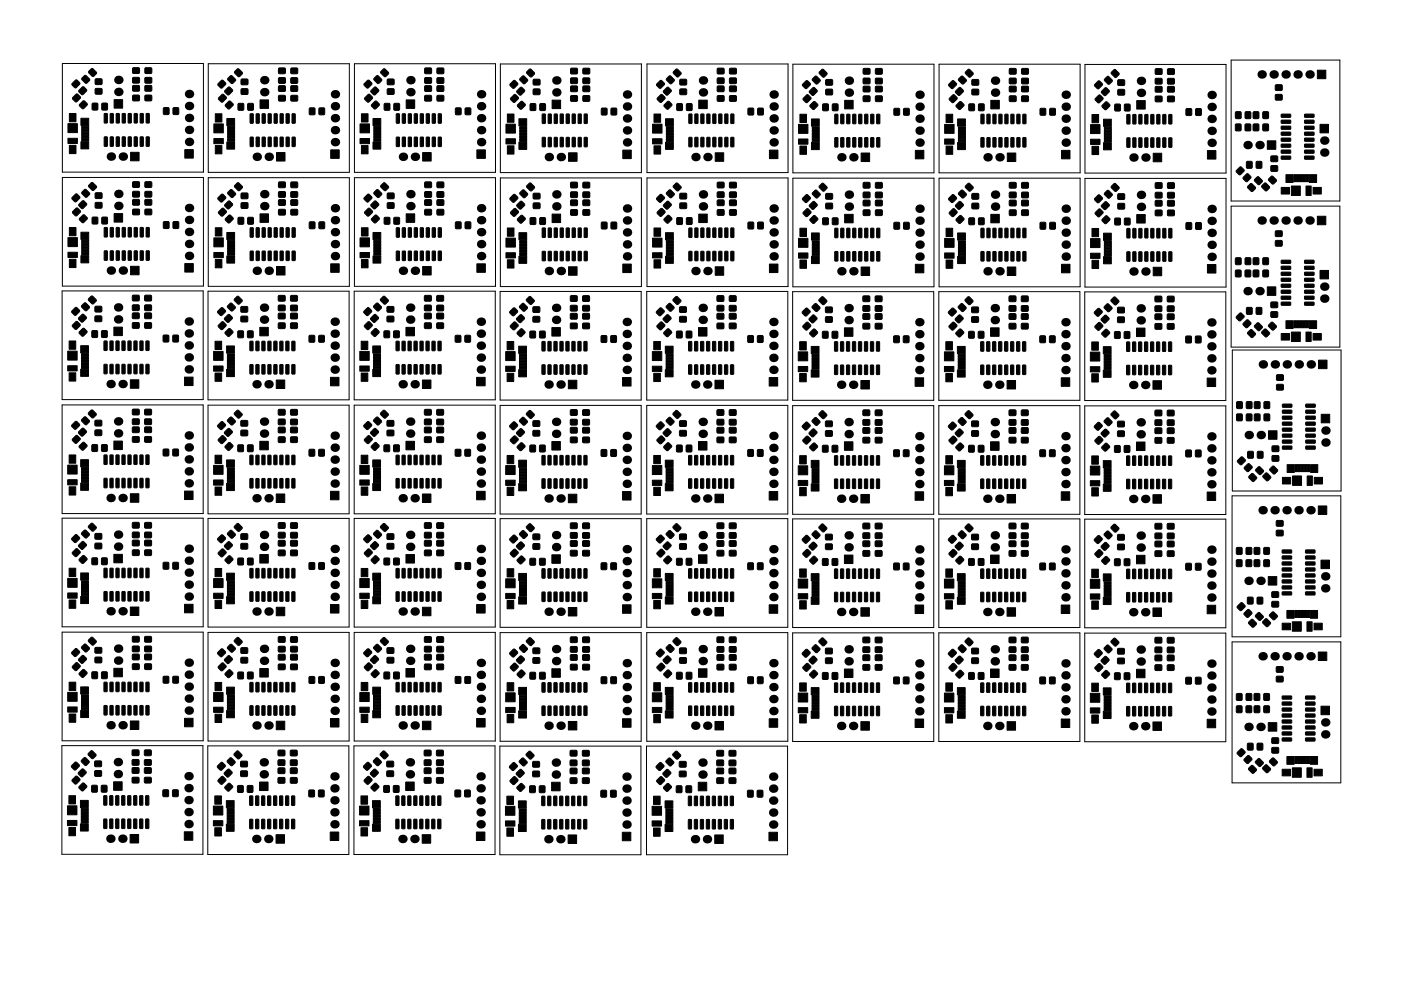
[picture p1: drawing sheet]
<svg xmlns="http://www.w3.org/2000/svg" width="297mm" height="210mm" viewBox="0 0 297 210" stroke-linecap="round" stroke-linejoin="round" font-family="sans-serif">
<g fill="none" stroke="#000" stroke-width=".21">
<path d="M13.2 13.5h29.9v23h-29.9zM44.2 13.5h29.9v23.1h-29.9zM75.1 13.5h30v23.1h-30zM106.1 13.6h29.9v23h-29.9zM137.2 13.6h29.9v23h-29.9zM168.1 13.6h29.9v23.1h-29.9zM199.1 13.6h29.9v23.1h-29.9zM230 13.7h29.9v23h-29.9zM261 12.7h23.1v30h-23.1zM13.2 37.6h29.9v23.1h-29.9zM44.2 37.7h29.9v23.1h-29.9zM75.1 37.7h30v23.1h-30z"/>
<path d="M106.1 37.8h29.9v23h-29.9zM137.2 37.8h29.9v23h-29.9zM168.1 37.8h29.9v23.1h-29.9zM199.1 37.8h29.9v23.1h-29.9zM230 37.9h29.9v23h-29.9zM261 43.7h23.1v29.9h-23.1zM13.2 61.7h29.9v23.1h-29.9zM44.1 61.8h29.9v23h-29.9zM75.1 61.8h29.9v23h-29.9zM106 61.8h29.9v23.1h-29.9zM137.1 61.8h29.9v23.1h-29.9zM168.1 61.9h29.9v23h-29.9z"/>
<path d="M199 61.9h30v23h-30zM230 61.9h29.9v23.1h-29.9zM261.3 74.3h23v29.9h-23zM13.2 85.9h29.9v23.1h-29.9zM44.1 86h29.9v23h-29.9zM75.1 86h29.9v23h-29.9zM106 86h29.9v23.1h-29.9zM137.1 86h29.9v23.1h-29.9zM168.1 86.1h29.9v23h-29.9zM199 86.1h30v23h-30zM230 86.1h29.9v23.1h-29.9zM13.2 109.9h29.9v23.1h-29.9z"/>
<path d="M44.1 110h29.9v23h-29.9zM75.1 110h29.9v23h-29.9zM106 110h29.9v23.1h-29.9zM137.1 110h29.9v23.1h-29.9zM168.1 110.1h29.9v23h-29.9zM199 110.1h30v23h-30zM230 110.1h29.9v23.1h-29.9zM261.2 105.2h23.1v29.9h-23.1zM13.2 134.1h29.9v23.1h-29.9zM44.1 134.2h29.9v23h-29.9zM75.1 134.2h29.9v23h-29.9zM106 134.2h29.9v23.1h-29.9z"/>
<path d="M137.1 134.2h29.9v23.1h-29.9zM168.1 134.3h29.9v23h-29.9zM199 134.3h30v23h-30zM230 134.3h29.9v23.1h-29.9zM261.2 136.2h23.1v29.9h-23.1zM13.1 158.2h29.9v23h-29.9zM44.1 158.2h29.9v23.1h-29.9zM75 158.2h30v23.1h-30zM106 158.3h29.9v23.1h-29.9zM137.1 158.3h29.9v23.1h-29.9z"/>
</g>
<g fill="#000" stroke="#000" stroke-width=".21">
<path d="M16 17h.3l.6 .7-.9 1-.8-.8zM16.1 20h.4l.6 .7-1 .9-.7-.7zM16.8 19.1l.8-.7 .8 .8-.9 .9-.8-.6zM17.9 16.1l.3-.1 .8 .8v.3l-.7 .6-.2-.1-.8-.8 .1-.2zM19.3 14.6h.4l.8 .8-.1 .2-.6 .6h-.3l-.7-.8v-.3zM20.2 16.8h1.4v1.1h-1.3zM20.2 18.8h1.4v1.1h-1.3zM28.2 18.2h1.3v1.1h-1.3zM28.2 16.5h1.3v1.1h-1.3zM28.2 14.4h1.3v1.1h-1.3zM30.8 18.2h1.3v1.1h-1.3zM30.8 16.5h1.3v1.1h-1.3z"/>
<path d="M30.8 14.4h1.3v1.1h-1.3zM46.2 17.7l.9-.7 .8 .8-1 .9-.7-.6zM46.4 20.7l.8-.7 .8 .7-.9 1-.8-.6zM48.4 18.5h.3l.6 .7-.9 1-.8-.8zM48.8 16.1h.4l.8 .8-.1 .2-.6 .6h-.3l-.7-.8v-.3zM50.3 14.7l.3-.1 .8 .8v.3l-.7 .6-.2-.1-.8-.8 .1-.2zM51.2 18.9h1.3v1.1h-1.3zM51.2 16.8h1.3v1.1h-1.3zM59.1 14.5h1.3l.1 1.1h-1.4zM59.1 16.5h1.3l.1 1.1h-1.4zM59.1 18.2h1.3l.1 1.1-1.4 .1zM61.7 14.5h1.3l.1 1.1h-1.4z"/>
<path d="M61.7 16.5h1.3l.1 1.1h-1.4zM61.7 18.2h1.3l.1 1.1-1.4 .1zM77.2 17.7l.9-.7 .8 .8-1 .9-.7-.6zM77.4 20.7l.8-.7 .8 .7-.9 1-.8-.6zM79.4 18.5h.3l.6 .7-.9 1-.8-.8zM79.8 16.1h.4l.7 .8v.2l-.6 .6h-.3l-.7-.8v-.3zM81.3 14.7l.3-.1 .8 .8-.1 .3-.6 .6-.2-.1-.8-.8 .1-.2zM82.2 18.9h1.3v1.1h-1.3zM82.2 16.8h1.3v1.1h-1.3zM90.1 14.5h1.3l.1 1.1h-1.4zM90.1 16.5h1.3l.1 1.1h-1.4zM90.1 18.2h1.3l.1 1.1-1.4 .1z"/>
<path d="M92.7 14.5h1.3l.1 1.1h-1.4zM92.7 16.5h1.3l.1 1.1h-1.4zM92.7 18.2h1.3l.1 1.1-1.4 .1zM108.2 17.8l.8-.8 .8 .8-.9 1-.8-.7zM109.6 19.2l.9-.7 .8 .8-1 .9-.7-.6zM110.8 16.2l.3-.1 .8 .8-.1 .3-.6 .6-.2-.1-.8-.8v-.2zM112.2 14.7h.3l.8 .8v.2l-.6 .6h-.3l-.8-.8 .1-.3zM113.1 16.9h1.3l.1 1.1h-1.4zM113.1 18.9h1.3l.1 1.1h-1.4zM121 18.3h1.4v1.1h-1.3zM121 16.6h1.4v1.1h-1.3zM121 14.5h1.4v1.1h-1.3z"/>
<path d="M123.6 18.3h1.4v1.1h-1.3zM123.6 16.6h1.4v1.1h-1.3zM123.6 14.5h1.4v1.1h-1.3zM139.3 17.8l.8-.8 .8 .8-.9 1-.8-.7zM140.7 19.2l.9-.7 .8 .8-1 .9-.7-.6zM141.8 16.2l.4-.1 .8 .8-.1 .3-.6 .6-.3-.1-.7-.8v-.2zM143.3 14.7h.3l.8 .8v.2l-.7 .6h-.2l-.8-.8 .1-.3zM144.2 18.9h1.3v1.1h-1.3zM144.2 16.9h1.3v1.1h-1.3zM152.1 14.5h1.3l.1 1.1h-1.4zM152.1 16.6h1.3l.1 1.1h-1.4zM152.1 18.3h1.3l.1 1.1h-1.4z"/>
<path d="M154.7 14.5h1.3l.1 1.1h-1.4zM154.7 16.6h1.3l.1 1.1h-1.4zM154.7 18.3h1.3l.1 1.1h-1.4zM170.9 17.2l.3-.1 .6 .8-.9 .9-.8-.8zM171.6 19.3l.9-.8 .8 .8-1 1-.7-.7zM172.3 16.7l.5-.5 .3-.1 .8 .8v.3l-.6 .6h-.2l-.9-.8zM174.2 14.8l.4-.1 .8 .8-.1 .3-.6 .6-.3-.1-.7-.8v-.2zM175.1 16.9h1.3l.1 1.1h-1.4zM175.1 19h1.3l.1 1.1h-1.4zM183.1 18.3h1.3v1.1l-1.3 .1zM183.1 16.6h1.3v1.1h-1.3zM183.1 14.6h1.3v1.1h-1.3z"/>
<path d="M185.7 18.3h1.3v1.1l-1.3 .1zM185.7 16.6h1.3v1.1h-1.3zM185.7 14.6h1.3v1.1h-1.3zM201.2 17.8l.9-.7 .7 .8-.9 .9-.7-.6zM202.6 19.3l.9-.8 .8 .8-1 1-.7-.7zM203.3 16.7l.5-.5 .2-.1 .8 .8 .1 .3-.6 .6h-.2l-.9-.8zM205.2 14.8l.4-.1 .7 .8v.3l-.6 .6-.3-.1-.7-.8v-.2zM206.1 16.9h1.3l.1 1.1h-1.4zM206.1 19h1.3l.1 1.1h-1.4zM214 16.6h1.4v1.1h-1.3zM214 14.6h1.4v1.1h-1.3zM214 18.3h1.4v1.1l-1.3 .1z"/>
<path d="M216.7 16.6h1.3v1.1h-1.3zM216.7 14.6h1.3v1.1h-1.3zM216.7 18.3h1.3v1.1l-1.3 .1zM232.8 17.2h.3l.7 .7-1 1-.8-.8zM233.6 19.3l.8-.7 .8 .8-.9 .9-.8-.6zM234.2 16.8l.5-.6h.3l.8 .8v.2l-.6 .6-.2 .1-.8-.8zM236.2 14.8h.3l.8 .8-.1 .2-.6 .6h-.2l-.8-.8v-.3zM237 19h1.4v1.1h-1.3zM237 17h1.4v1.1h-1.3zM245 18.4h1.3v1.1h-1.3zM245 14.6h1.3v1.1h-1.3zM245 16.7h1.3v1.1h-1.3z"/>
<path d="M247.6 18.4h1.3v1.1h-1.3zM247.6 14.6h1.3v1.1l-1.3 .1zM247.6 16.7h1.3v1.1h-1.3zM270.4 18h1.4v1.1l-1.3 .1zM279.3 14.9h1.8v1.8h-1.8zM14.4 29.3h2v1.1h-2zM14.4 26.2h2v1.9h-2zM14.7 30.8h1.4v1.8h-1.4zM14.7 24.1h1.4v1.7h-1.4zM17.2 30.1h1.6v1.5h-1.6zM17.2 25.1h1.6v1.5h-1.6zM17.3 29.4h1.5v.5h-1.5z"/>
<path d="M17.3 28.7h1.5v.6h-1.5zM17.3 28.1h1.5v.5h-1.5zM17.3 27.4h1.5v.6h-1.5zM17.3 26.8h1.5v.5h-1.5zM16.9 22.1l.9-.7 .7 .7-.9 1-.7-.6zM19.3 38.8h.4l.8 .8-.1 .2-.6 .6h-.3l-.7-.8v-.3zM19.6 21.9l1.1 .1v1.3h-1.1zM21.6 21.9l1.1 .1v1.3h-1.1zM22.1 29.1h.7v1.8l-.1 .2-.6-.2zM22.1 24.1l.7 .1v1.8l-.1 .1-.6-.1zM23.4 29.1h.6v1.8l-.1 .2-.5-.2zM23.4 24.1l.6 .1v1.8l-.1 .1-.5-.1z"/>
<path d="M24.7 29.1h.6v1.8l-.1 .2-.6-.2zM24.7 24.1l.6 .1v1.8l-.1 .1-.6-.1zM24.2 21.1h1.8v1.8h-1.8zM25.9 29.1h.7v1.8l-.1 .2-.6-.2zM25.9 24.1l.7 .1v1.8l-.1 .1-.6-.1zM27.7 32.3h1.8v1.8h-1.8zM27.2 29.1h.7v1.8l-.2 .2-.5-.2zM27.2 24.1l.7 .1v1.8l-.2 .1-.5-.1zM28.5 29.1h.6v1.8l-.1 .2-.6-.2zM28.5 24.1l.6 .1v1.8l-.1 .1-.6-.1zM28.2 38.6h1.3v1.1h-1.3zM28.2 20.2h1.3v1.1l-1.3 .1z"/>
<path d="M29.7 29.1h.7v1.8l-.1 .2-.6-.2zM29.7 24.1l.7 .1v1.8l-.1 .1-.6-.1zM31 29.1h.7v1.8l-.2 .2-.5-.2zM31 24.1l.7 .1v1.8l-.2 .1-.5-.1zM30.8 38.6h1.3v1.1h-1.3zM30.8 20.2h1.3v1.1l-1.3 .1zM34.7 22.9h1.1v1.4l-1.1-.1zM36.7 22.9h1.2l-.1 1.4-1.1-.1zM39.2 31.7h1.8v1.8h-1.8zM45.3 26.3h2v1.9h-2zM45.3 29.4h2v1.1h-2zM45.6 24.1h1.4v1.8h-1.4z"/>
<path d="M45.6 30.9h1.4v1.7h-1.4zM48.1 25.1h1.6v1.6h-1.6zM48.1 30.1h1.6v1.5h-1.6zM48.3 26.8h1.4v.6h-1.4zM48.3 27.5h1.4v.5h-1.4zM48.3 28.1h1.4v.6h-1.4zM48.3 28.8h1.4v.5h-1.4zM48.3 29.4h1.4v.6h-1.4zM48.5 21.5h.3l.7 .7-1 .9-.8-.7zM50.3 38.8h.3l.8 .8v.3l-.7 .6-.2-.1-.8-.8 .1-.2zM50.5 22h1.1v1.4l-1.1-.1zM52.6 22h1.1l-.1 1.4-1-.1z"/>
<path d="M53.1 24.2h.6v1.8l-.1 .2-.6-.2zM53.1 29.1l.6 .1v1.8l-.1 .1-.6-.1zM54.3 24.2h.7v1.8l-.1 .2-.6-.2zM54.3 29.1l.7 .1v1.8l-.1 .1-.6-.1zM55.6 24.2h.6l.1 1.8-.2 .2-.5-.2zM55.6 29.1l.6 .1 .1 1.8-.2 .1-.5-.1zM55.1 21.2h1.8v1.8h-1.8zM56.9 24.2h.6v1.8l-.1 .2-.6-.2zM56.9 29.1l.6 .1v1.8l-.1 .1-.6-.1zM58.6 32.4h1.8v1.8h-1.8zM58.1 24.2h.7v1.8l-.1 .2-.6-.2zM58.1 29.1l.7 .1v1.8l-.1 .1-.6-.1z"/>
<path d="M59.4 24.2h.7v1.8l-.2 .2-.5-.2zM59.4 29.1l.7 .1v1.8l-.2 .1-.5-.1zM59.1 38.7l1.3-.1 .1 1.1-1.4 .1zM59.1 20.3h1.3l.1 1.1h-1.4zM60.7 24.2h.6v1.8l-.1 .2-.6-.2zM60.7 29.1l.6 .1v1.8l-.1 .1-.6-.1zM62 24.2h.6v1.8l-.1 .2-.6-.2zM62 29.1l.6 .1v1.8l-.1 .1-.6-.1zM61.7 38.7h1.3l.1 1-1.4 .1zM61.7 20.3h1.3l.1 1.1h-1.4zM65.6 22.9l1.1 .1v1.3h-1.1zM67.7 22.9l1.1 .1-.1 1.3h-1z"/>
<path d="M70.1 31.8h1.8v1.8h-1.8zM76.3 26.3h2v1.9h-2zM76.3 29.4h2v1.1h-2zM76.6 24.1h1.4v1.8h-1.4zM76.6 30.9h1.4v1.7h-1.4zM79.1 25.1h1.6v1.6h-1.6zM79.1 30.1h1.6v1.5h-1.6zM79.3 26.8h1.4v.6h-1.4zM79.3 27.5h1.4v.5h-1.4zM79.3 28.1h1.4v.6h-1.4zM79.3 28.8h1.4v.5h-1.4zM79.3 29.4h1.4v.6h-1.4z"/>
<path d="M79.5 21.5h.3l.7 .7-1 .9-.8-.7zM81.3 38.8h.3l.8 .8-.1 .3-.6 .6-.2-.1-.8-.8 .1-.2zM81.5 22h1.1v1.4l-1.1-.1zM83.6 22h1.1l-.1 1.4-1.1-.1zM84.1 24.2h.6v1.8l-.1 .2-.6-.2zM84.1 29.1l.6 .1v1.8l-.1 .1-.6-.1zM85.3 24.2h.7v1.8l-.2 .2-.5-.2zM85.3 29.1l.7 .1v1.8l-.2 .1-.5-.1zM86.6 24.2h.6v1.8l-.1 .2-.5-.2zM86.6 29.1l.6 .1v1.8l-.1 .1-.5-.1zM86.1 21.2h1.8v1.8h-1.8zM87.9 24.2h.6v1.8l-.1 .2-.6-.2z"/>
<path d="M87.9 29.1l.6 .1v1.8l-.1 .1-.6-.1zM89.6 32.4h1.8v1.8h-1.8zM89.1 24.2h.7v1.8l-.1 .2-.6-.2zM89.1 29.1l.7 .1v1.8l-.1 .1-.6-.1zM90.4 24.2h.6l.1 1.8-.2 .2-.5-.2zM90.4 29.1l.6 .1 .1 1.8-.2 .1-.5-.1zM90.1 38.7l1.3-.1 .1 1.1-1.4 .1zM90.1 20.3h1.3l.1 1.1h-1.4zM91.7 24.2h.6v1.8l-.1 .2-.6-.2zM91.7 29.1l.6 .1v1.8l-.1 .1-.6-.1zM92.9 24.2h.7v1.8l-.1 .2-.6-.2zM92.9 29.1l.7 .1v1.8l-.1 .1-.6-.1z"/>
<path d="M92.7 38.7h1.3l.1 1-1.4 .1zM92.7 20.3h1.3l.1 1.1h-1.4zM96.6 22.9l1.1 .1v1.3h-1.1zM98.7 22.9l1.1 .1-.1 1.3h-1.1zM101.1 31.8h1.8v1.8h-1.8zM107.3 29.4h2v1.1h-2zM107.3 26.3h2v1.9h-2zM107.6 30.9h1.4v1.8h-1.4zM107.6 24.2h1.4v1.7h-1.4zM108.3 20.8l.9-.8 .7 .8-.9 .9-.7-.6zM110 30.2h1.7v1.5h-1.7zM110 25.2h1.7v1.5h-1.7z"/>
<path d="M110.2 29.5h1.5v.5h-1.5zM110.2 28.8h1.5v.6h-1.5zM110.2 28.2h1.5v.5h-1.5zM110.2 27.5h1.5v.6h-1.5zM110.2 26.9h1.5v.5h-1.5zM109.7 22.2l.9-.7 .8 .7-1 1-.7-.6zM112.2 38.9h.3l.8 .8v.2l-.6 .6h-.3l-.8-.8 .1-.3zM112.5 22l1.1 .1-.1 1.3h-1.1zM114.5 22l1.1 .1v1.3h-1.1zM115 29.2h.6v1.8l-.1 .2-.6-.2zM115 24.2l.6 .1v1.8l-.1 .1-.6-.1zM116.3 29.2h.6v1.8l-.1 .2-.6-.2z"/>
<path d="M116.3 24.2l.6 .1v1.8l-.1 .1-.6-.1zM117.5 29.2h.7v1.8l-.1 .2-.6-.2zM117.5 24.2l.7 .1v1.8l-.1 .1-.6-.1zM117.1 21.2h1.8v1.8h-1.8zM118.8 29.2h.6v1.8l-.1 .2-.5-.2zM118.8 24.2l.6 .1v1.8l-.1 .1-.5-.1zM120.6 32.4h1.8v1.8h-1.8zM120.1 29.2h.6v1.8l-.1 .2-.6-.2zM120.1 24.2l.6 .1v1.8l-.1 .1-.6-.1zM121.3 29.2h.7v1.8l-.1 .2-.6-.2zM121.3 24.2l.7 .1v1.8l-.1 .1-.6-.1zM121 38.7h1.4v1.1h-1.3z"/>
<path d="M121 20.3h1.4v1.1l-1.3 .1zM122.6 29.2h.7v1.8l-.2 .2-.5-.2zM122.6 24.2l.7 .1v1.8l-.2 .1-.5-.1zM123.9 29.2h.6v1.8l-.1 .2-.6-.2zM123.9 24.2l.6 .1v1.8l-.1 .1-.6-.1zM123.6 38.7h1.4v1.1h-1.3zM123.6 20.3h1.4v1.1l-1.3 .1zM127.6 23h1.1l-.1 1.4-1.1-.1zM129.6 23h1.1v1.4l-1.1-.1zM132 31.8h1.8v1.8h-1.8zM138.4 26.3h2v1.9h-2zM138.4 29.4h2v1.1h-2z"/>
<path d="M138.7 24.2h1.4v1.7h-1.4zM138.7 30.9h1.4v1.8h-1.4zM139.4 20.8l.9-.8 .7 .8-.9 .9-.7-.6zM141.1 25.2h1.7v1.5h-1.7zM141.1 30.2h1.7v1.5h-1.7zM141.3 26.9h1.5v.5h-1.5zM141.3 27.5h1.5v.6h-1.5zM141.3 28.2h1.5v.5h-1.5zM141.3 28.8h1.5v.6h-1.5zM141.3 29.5h1.5v.5h-1.5zM140.8 22.2l.9-.7 .8 .7-1 1-.7-.6zM143.3 38.9h.3l.8 .8v.2l-.7 .6h-.2l-.8-.8 .1-.3z"/>
<path d="M143.5 22l1.1 .1v1.3h-1.1zM145.6 22l1.1 .1v1.3h-1.1zM146.1 24.2l.6 .1v1.8l-.1 .1-.6-.1zM146.1 29.2h.6v1.8l-.1 .2-.6-.2zM147.4 24.2l.6 .1v1.8l-.1 .1-.6-.1zM147.4 29.2h.6v1.8l-.1 .2-.6-.2zM148.6 24.2l.7 .1v1.8l-.2 .1-.5-.1zM148.6 29.2h.7v1.8l-.2 .2-.5-.2zM148.1 21.2h1.8v1.8h-1.8zM149.9 24.2l.6 .1v1.8l-.1 .1-.6-.1zM149.9 29.2h.6v1.8l-.1 .2-.6-.2zM151.6 32.4h1.8v1.8h-1.8z"/>
<path d="M151.2 24.2l.6 .1v1.8l-.1 .1-.6-.1zM151.2 29.2h.6v1.8l-.1 .2-.6-.2zM152.4 24.2l.7 .1v1.8l-.1 .1-.6-.1zM152.4 29.2h.7v1.8l-.1 .2-.6-.2zM152.1 38.7h1.3l.1 1.1h-1.4zM152.1 20.3h1.3l.1 1.1-1.4 .1zM153.7 24.2l.6 .1v1.8l-.1 .1-.5-.1zM153.7 29.2h.6v1.8l-.1 .2-.5-.2zM155 24.2l.6 .1v1.8l-.1 .1-.6-.1zM155 29.2h.6v1.8l-.1 .2-.6-.2zM154.7 38.7h1.3l.1 1.1h-1.4zM154.7 20.3h1.3l.1 1.1-1.4 .1z"/>
<path d="M158.6 23h1.2l-.1 1.4-1.1-.1zM160.7 23h1.1v1.4l-1.1-.1zM163.1 31.8h1.8v1.8h-1.8zM169.3 29.5h2v1.1h-2zM169.3 26.4h2v1.9h-2zM169.6 31h1.4v1.7h-1.4zM169.6 24.2h1.4v1.8h-1.4zM170.3 20.8l.9-.7 .8 .7-1 1-.7-.6zM172 30.2h1.7v1.5h-1.7zM172 25.2h1.7v1.6h-1.7zM172.2 29.5h1.5v.6h-1.5zM172.2 28.9h1.5v.5h-1.5z"/>
<path d="M172.2 28.2h1.5v.6h-1.5zM172.2 27.6h1.5v.5h-1.5zM172.2 26.9h1.5v.6h-1.5zM171.8 22.3l.8-.8 .8 .8-.9 .9-.8-.6zM174.2 38.9h.4l.8 .8-.1 .3-.6 .6-.3-.1-.7-.8v-.2zM174.5 22.1h1.1l-.1 1.4-1-.1zM176.5 22.1h1.1v1.4l-1.1-.1zM177 29.2l.7 .1v1.8l-.2 .1-.5-.1zM177 24.3h.7v1.8l-.2 .2-.5-.2zM178.3 29.2l.6 .1v1.8l-.1 .1-.6-.1zM178.3 24.3h.6v1.8l-.1 .2-.6-.2zM179.6 29.2l.6 .1v1.8l-.1 .1-.6-.1z"/>
<path d="M179.6 24.3h.6v1.8l-.1 .2-.6-.2zM179.1 21.3h1.8v1.8h-1.8zM180.8 29.2l.7 .1v1.8l-.1 .1-.6-.1zM180.8 24.3h.7v1.8l-.1 .2-.6-.2zM182.6 32.5h1.8v1.8h-1.8zM182.1 29.2l.6 .1v1.8l-.1 .1-.5-.1zM182.1 24.3h.6v1.8l-.1 .2-.5-.2zM183.4 29.2l.6 .1v1.8l-.1 .1-.6-.1zM183.4 24.3h.6v1.8l-.1 .2-.6-.2zM183.1 38.8l1.3-.1v1.1l-1.3 .1zM183.1 20.4h1.3v1.1h-1.3zM184.6 29.2l.7 .1v1.8l-.1 .1-.6-.1z"/>
<path d="M184.6 24.3h.7v1.8l-.1 .2-.6-.2zM185.9 29.2l.6 .1 .1 1.8-.2 .1-.5-.1zM185.9 24.3h.6l.1 1.8-.2 .2-.5-.2zM185.7 38.8h1.3v1l-1.3 .1zM185.7 20.4h1.3v1.1h-1.3zM189.6 23l1.1 .1v1.3h-1.1zM191.6 23l1.1 .1v1.3h-1.1zM194.1 31.9h1.8v1.8h-1.8zM200.3 29.5h2v1.1h-2zM200.3 26.4h2v1.9h-2zM200.6 31h1.4v1.7h-1.4zM200.6 24.2h1.4v1.8h-1.4z"/>
<path d="M201.3 20.8l.9-.7 .8 .7-1 1-.7-.6zM203 30.2h1.7v1.5h-1.7zM203 25.2h1.7v1.6h-1.7zM203.2 29.5h1.5v.6h-1.5zM203.2 28.9h1.5v.5h-1.5zM203.2 28.2h1.5v.6h-1.5zM203.2 27.6h1.5v.5h-1.5zM203.2 26.9h1.5v.6h-1.5zM203.4 21.6h.4l.6 .7-.9 .9-.8-.7zM205.2 38.9h.4l.7 .8v.3l-.6 .6-.3-.1-.7-.8v-.2zM205.5 22.1h1.1l-.1 1.4-1.1-.1zM207.5 22.1h1.1v1.4l-1.1-.1z"/>
<path d="M208 29.2l.6 .1 .1 1.8-.2 .1-.5-.1zM208 24.3h.6l.1 1.8-.2 .2-.5-.2zM209.3 29.2l.6 .1v1.8l-.1 .1-.6-.1zM209.3 24.3h.6v1.8l-.1 .2-.6-.2zM210.5 29.2l.7 .1v1.8l-.1 .1-.6-.1zM210.5 24.3h.7v1.8l-.1 .2-.6-.2zM210.1 21.3h1.8v1.8h-1.8zM211.8 29.2l.7 .1v1.8l-.2 .1-.5-.1zM211.8 24.3h.7v1.8l-.2 .2-.5-.2zM213.6 32.5h1.8v1.8h-1.8zM213.1 29.2l.6 .1v1.8l-.1 .1-.6-.1zM213.1 24.3h.6v1.8l-.1 .2-.6-.2z"/>
<path d="M214.4 29.2l.6 .1v1.8l-.1 .1-.6-.1zM214.4 24.3h.6v1.8l-.1 .2-.6-.2zM214 38.8l1.4-.1v1.1l-1.3 .1zM214 20.4h1.4v1.1h-1.3zM215.6 29.2l.7 .1v1.8l-.1 .1-.6-.1zM215.6 24.3h.7v1.8l-.1 .2-.6-.2zM216.9 29.2l.6 .1v1.8l-.1 .1-.5-.1zM216.9 24.3h.6v1.8l-.1 .2-.5-.2zM216.7 38.8h1.3v1l-1.3 .1zM216.7 20.4h1.3v1.1h-1.3zM220.6 23l1.1 .1-.1 1.3h-1zM222.6 23l1.1 .1v1.3h-1.1z"/>
<path d="M225.1 31.9h1.8v1.8h-1.8zM231.2 26.4h2v1.9h-2zM231.2 29.5h2v1.1h-2zM231.5 24.3h1.4v1.7h-1.4zM231.5 31h1.4v1.8h-1.4zM232.3 20.9l.8-.8 .8 .8-1 .9-.7-.6zM234 25.3h1.6v1.5h-1.6zM234 30.3h1.6v1.5h-1.6zM234.1 27h1.5v.5h-1.5zM234.1 27.6h1.5v.6h-1.5zM234.1 28.3h1.5v.5h-1.5zM234.1 28.9h1.5v.6h-1.5z"/>
<path d="M234.1 29.6h1.5v.5h-1.5zM233.7 22.3l.9-.7 .7 .7-.9 1-.7-.6zM236.2 39h.3l.8 .8-.1 .2-.6 .6h-.2l-.8-.8v-.3zM236.4 22.1l1.1 .1v1.3h-1.1zM238.5 22.1l1.1 .1-.1 1.3h-1.1zM238.9 24.3l.7 .1v1.8l-.1 .1-.6-.1zM238.9 29.3h.7v1.8l-.1 .2-.6-.2zM240.2 24.3l.7 .1v1.8l-.2 .1-.5-.1zM240.2 29.3h.7v1.8l-.2 .2-.5-.2zM241.5 24.3l.6 .1v1.8l-.1 .1-.6-.1zM241.5 29.3h.6v1.8l-.1 .2-.6-.2zM241 21.3h1.8v1.8h-1.8z"/>
<path d="M242.8 24.3l.6 .1v1.8l-.1 .1-.6-.1zM242.8 29.3h.6v1.8l-.1 .2-.6-.2zM244.5 32.5h1.8v1.8h-1.8zM244 24.3l.7 .1v1.8l-.2 .1-.5-.1zM244 29.3h.7v1.8l-.2 .2-.5-.2zM245.3 24.3l.6 .1v1.8l-.1 .1-.5-.1zM245.3 29.3h.6v1.8l-.1 .2-.5-.2zM245 38.8h1.3v1.1h-1.3zM245 20.4h1.3v1.1l-1.3 .1zM246.6 24.3l.6 .1v1.8l-.1 .1-.6-.1zM246.6 29.3h.6v1.8l-.1 .2-.6-.2zM247.8 24.3l.7 .1v1.8l-.1 .1-.6-.1z"/>
<path d="M247.8 29.3h.7v1.8l-.1 .2-.6-.2zM247.6 38.8h1.3v1.1h-1.3zM247.6 20.4h1.3v1.1l-1.3 .1zM251.5 23.1h1.1v1.4l-1.1-.1zM253.6 23.1h1.1l-.1 1.4-1.1-.1zM256 31.9h1.8v1.8h-1.8zM262 26.4h1.1v1.3h-1.1zM262 23.8h1.1l.1 1.1-.2 .2h-1zM262.8 35.5l.4-.1 .6 .8-.9 .9-.8-.7zM264.3 36.9h.4l.5 .7-.9 1-.8-.8zM264 26.4h1.1v1.3h-1.1zM264 23.8l.9-.1 .3 .1v1.1l-.1 .2h-1.1z"/>
<path d="M264.3 34.3h1.1v1.4l-1.1-.1zM264.6 39.5l.5-.5 .2-.1 .9 1-.6 .7h-.2l-.9-.8zM265.7 23.8h1.2l-.1 1.3h-1.1zM265.7 26.4h1.2l-.1 1.3h-1.1zM266 38.1l.5-.6h.3l.8 .8v.2l-.5 .6-.3 .1-.8-.8zM266.4 34.3h1.1v1.4l-1.1-.1zM267.6 39.4l.5-.6h.2l.9 1-.6 .7h-.3l-.8-.8zM268.7 29.9h1.8v1.8h-1.8zM267.8 23.8h1.1v1.3h-1.1zM267.8 26.4h1.1v1.3h-1.1zM269 37.9l.5-.5h.3l.8 .7v.3l-.6 .6-.2 .1-.8-.8zM269.5 33.1h1.3l.1 1.1-1.4 .1z"/>
<path d="M269.5 35.2h1.3l.1 1.1h-1.4zM270.4 20.1h1.4v1.1h-1.3zM272.6 37.1h1.6v1.6h-1.6zM271.7 24.3l1.8-.1 .2 .6-.2 .1h-1.7l-.2-.1zM271.7 25.5h1.8l.2 .6-.2 .1h-1.7l-.2-.2zM271.7 26.8h1.8l.2 .5-.2 .1h-1.7l-.2-.1zM271.7 28.1l1.8-.1 .2 .6-.2 .1h-1.7l-.2-.1zM271.7 29.4l1.8-.1 .2 .6-.2 .1h-1.7l-.2-.2zM271.7 30.6h1.8l.2 .5-.2 .2h-1.7l-.2-.2zM271.7 31.9l1.8-.1 .2 .6-.2 .1h-1.7l-.2-.1zM271.7 33.2l1.8-.1 .2 .6-.2 .1h-1.7l-.2-.1zM274.3 37.1h.6v1.4h-.6z"/>
<path d="M275 37.1h.5v1.4h-.5zM275.6 37.1h.6v1.4h-.6zM276.3 37.1h.5v1.4h-.5zM276.9 37.1h.6v1.4h-.6zM277.6 37.1h1.5v1.6h-1.5zM276.6 33.2l1.9-.1 .1 .6-.1 .1h-1.8zM276.6 31.9l1.9-.1 .1 .6-.1 .1h-1.8zM276.6 30.6h1.9l.1 .5-.1 .2-1.8-.1zM276.6 29.3h1.9l.1 .6-.1 .1h-1.8zM276.6 28.1l1.9-.1 .1 .6-.1 .1h-1.8zM276.6 26.8h1.9l.1 .5-.1 .1h-1.8zM276.6 25.5h1.9l.1 .6-.1 .1h-1.8z"/>
<path d="M276.6 24.3l1.9-.1 .1 .6-.1 .1h-1.8zM279.9 26.4h1.8v1.8h-1.8zM14.4 50.4h2v1.9h-2zM14.4 53.5h2v1.1h-2zM14.7 48.3h1.4v1.7h-1.4zM14.7 55h1.4v1.8h-1.4zM16 41.2h.3l.6 .7-.9 .9-.8-.7zM16.1 44.2l.4-.1 .6 .8-1 .9-.7-.7zM17.2 49.3h1.6v1.5h-1.6zM17.2 54.2h1.6v1.6h-1.6zM17.3 50.9h1.5v.6h-1.5zM17.3 51.6h1.5v.5h-1.5z"/>
<path d="M17.3 52.2h1.5v.6h-1.5zM17.3 52.9h1.5v.5h-1.5zM17.3 53.5h1.5v.6h-1.5zM16.8 43.3l.8-.7 .8 .7-.9 1-.8-.6zM16.9 46.3l.9-.7 .7 .7-.9 1-.7-.6zM17.9 40.2h.3l.8 .8v.3l-.7 .6-.2-.1-.8-.8 .1-.2zM19.6 46.1h1.1v1.4l-1.1-.1zM20.2 43h1.4v1.1h-1.3zM20.2 41l1.4-.1v1.1l-1.3 .1zM21.6 46.1h1.1v1.4l-1.1-.1zM22.1 48.3l.7 .1v1.7l-.1 .2-.6-.1zM22.1 53.2l.7 .1v1.8l-.1 .1-.6-.1z"/>
<path d="M23.4 48.3l.6 .1v1.7l-.1 .2-.5-.1zM23.4 53.2l.6 .1v1.8l-.1 .1-.5-.1zM24.7 48.3l.6 .1v1.7l-.1 .2-.6-.1zM24.7 53.2l.6 .1v1.8l-.1 .1-.6-.1zM24.2 45.3h1.8v1.8h-1.8zM25.9 48.3l.7 .1v1.7l-.1 .2-.6-.1zM25.9 53.2l.7 .1v1.8l-.1 .1-.6-.1zM27.7 56.5h1.8v1.8h-1.8zM27.2 48.3l.7 .1v1.7l-.2 .2-.5-.1zM27.2 53.2l.7 .1v1.8l-.2 .1-.5-.1zM28.5 48.3l.6 .1v1.7l-.1 .2-.6-.1zM28.5 53.2l.6 .1v1.8l-.1 .1-.6-.1z"/>
<path d="M28.2 40.7l1.3-.1v1.1l-1.3 .1zM28.2 44.4h1.3v1.1h-1.3zM28.2 42.4h1.3v1l-1.3 .1zM29.7 48.3l.7 .1v1.7l-.1 .2-.6-.1zM29.7 53.2l.7 .1v1.8l-.1 .1-.6-.1zM31 48.3l.7 .1v1.7l-.2 .2-.5-.1zM31 53.2l.7 .1v1.8l-.2 .1-.5-.1zM30.8 40.7h1.3v1l-1.3 .1zM30.8 44.4h1.3v1.1h-1.3zM30.8 42.4h1.3v1l-1.3 .1zM34.7 47.1h1.1v1.3h-1.1zM36.7 47.1h1.2l-.1 1.3h-1.1z"/>
<path d="M39.2 55.9h1.8v1.8h-1.8zM45.3 53.6h2v1.1h-2zM45.3 50.5h2v1.9h-2zM45.6 55.1h1.4v1.7h-1.4zM45.6 48.3h1.4v1.8h-1.4zM46.2 41.9l.9-.7 .8 .7-1 1-.7-.6zM46.4 44.9l.8-.7 .8 .7-.9 1-.8-.6zM48.1 54.3h1.6v1.5h-1.6zM48.1 49.3h1.6v1.5h-1.6zM48.3 53.6h1.4v.5h-1.4zM48.3 52.9h1.4v.6h-1.4zM48.3 52.3h1.4v.5h-1.4z"/>
<path d="M48.3 51.6h1.4v.6h-1.4zM48.3 51h1.4v.5h-1.4zM48.4 42.7h.3l.6 .7-.9 .9-.8-.7zM48.5 45.7l.3-.1 .7 .8-1 .9-.8-.7zM48.8 40.3h.4l.8 .8-.1 .2-.6 .6h-.3l-.7-.8v-.3zM50.5 46.2h1.1v1.3h-1.1zM51.2 41h1.3v1.1h-1.3zM51.2 43.1l1.3-.1v1.1l-1.3 .1zM52.6 46.2h1.1l-.1 1.3h-1zM53.1 53.3l.6 .1v1.7l-.1 .2-.6-.1zM53.1 48.4h.6v1.8l-.1 .1-.6-.1zM54.3 53.3l.7 .1v1.7l-.1 .2-.6-.1z"/>
<path d="M54.3 48.4h.7v1.8l-.1 .1-.6-.1zM55.6 53.3l.6 .1 .1 1.7-.2 .2-.5-.1zM55.6 48.4h.6l.1 1.8-.2 .1-.5-.1zM55.1 45.4h1.8v1.8h-1.8zM56.9 53.3l.6 .1v1.7l-.1 .2-.6-.1zM56.9 48.4h.6v1.8l-.1 .1-.6-.1zM58.6 56.5h1.8v1.8h-1.8zM58.1 53.3l.7 .1v1.7l-.1 .2-.6-.1zM58.1 48.4h.7v1.8l-.1 .1-.6-.1zM59.4 53.3l.7 .1v1.7l-.2 .2-.5-.1zM59.4 48.4h.7v1.8l-.2 .1-.5-.1zM59.1 42.4h1.3l.1 1.1h-1.4z"/>
<path d="M59.1 44.5h1.3l.1 1-1.4 .1zM59.1 40.7h1.3l.1 1.1h-1.4zM60.7 53.3l.6 .1v1.7l-.1 .2-.6-.1zM60.7 48.4h.6v1.8l-.1 .1-.6-.1zM62 53.3l.6 .1v1.7l-.1 .2-.6-.1zM62 48.4h.6v1.8l-.1 .1-.6-.1zM61.7 42.4h1.3l.1 1.1h-1.4zM61.7 44.5h1.3l.1 1-1.4 .1zM61.7 40.7h1.3l.1 1.1h-1.4zM65.6 47.1h1.1v1.4l-1.1-.1zM67.7 47.1h1.1l-.1 1.4-1-.1zM70.1 56h1.8v1.8h-1.8z"/>
<path d="M76.3 53.6h2v1.1h-2zM76.3 50.5h2v1.9h-2zM76.6 55.1h1.4v1.7h-1.4zM76.6 48.3h1.4v1.8h-1.4zM77.2 41.9l.9-.7 .8 .7-1 1-.7-.6zM77.4 44.9l.8-.7 .8 .7-.9 1-.8-.6zM79.1 54.3h1.6v1.5h-1.6zM79.1 49.3h1.6v1.5h-1.6zM79.3 53.6h1.4v.5h-1.4zM79.3 52.9h1.4v.6h-1.4zM79.3 52.3h1.4v.5h-1.4zM79.3 51.6h1.4v.6h-1.4z"/>
<path d="M79.3 51h1.4v.5h-1.4zM79.4 42.7h.3l.6 .7-.9 .9-.8-.7zM79.5 45.7l.3-.1 .7 .8-1 .9-.8-.7zM79.8 40.3h.4l.7 .8v.2l-.6 .6h-.3l-.7-.8v-.3zM81.5 46.2h1.1v1.3h-1.1zM82.2 41h1.3v1.1h-1.3zM82.2 43.1l1.3-.1v1.1l-1.3 .1zM83.6 46.2h1.1l-.1 1.3h-1.1zM84.1 53.3l.6 .1v1.7l-.1 .2-.6-.1zM84.1 48.4h.6v1.8l-.1 .1-.6-.1zM85.3 53.3l.7 .1v1.7l-.2 .2-.5-.1zM85.3 48.4h.7v1.8l-.2 .1-.5-.1z"/>
<path d="M86.6 53.3l.6 .1v1.7l-.1 .2-.5-.1zM86.6 48.4h.6v1.8l-.1 .1-.5-.1zM86.1 45.4h1.8v1.8h-1.8zM87.9 53.3l.6 .1v1.7l-.1 .2-.6-.1zM87.9 48.4h.6v1.8l-.1 .1-.6-.1zM89.6 56.5h1.8v1.8h-1.8zM89.1 53.3l.7 .1v1.7l-.1 .2-.6-.1zM89.1 48.4h.7v1.8l-.1 .1-.6-.1zM90.4 53.3l.6 .1 .1 1.7-.2 .2-.5-.1zM90.4 48.4h.6l.1 1.8-.2 .1-.5-.1zM90.1 40.7h1.3l.1 1.1h-1.4zM90.1 42.4h1.3l.1 1.1h-1.4z"/>
<path d="M90.1 44.5h1.3l.1 1-1.4 .1zM91.7 53.3l.6 .1v1.7l-.1 .2-.6-.1zM91.7 48.4h.6v1.8l-.1 .1-.6-.1zM92.9 53.3l.7 .1v1.7l-.1 .2-.6-.1zM92.9 48.4h.7v1.8l-.1 .1-.6-.1zM92.7 40.7h1.3l.1 1.1h-1.4zM92.7 42.4h1.3l.1 1.1h-1.4zM92.7 44.5h1.3l.1 1-1.4 .1zM96.6 47.1h1.1v1.4l-1.1-.1zM98.7 47.1h1.1l-.1 1.4-1.1-.1zM101.1 56h1.8v1.8h-1.8zM107.3 50.5h2v1.9h-2z"/>
<path d="M107.3 53.6h2v1.1h-2zM107.6 48.4h1.4v1.7h-1.4zM107.6 55.1h1.4v1.8h-1.4zM108.2 42l.8-.8 .8 .8-.9 .9-.8-.6zM108.3 45l.9-.8 .7 .8-.9 .9-.7-.6zM110 49.4h1.7v1.5h-1.7zM110 54.3h1.7v1.6h-1.7zM110.2 51h1.5v.6h-1.5zM110.2 51.7h1.5v.5h-1.5zM110.2 52.3h1.5v.6h-1.5zM110.2 53h1.5v.5h-1.5zM110.2 53.6h1.5v.6h-1.5z"/>
<path d="M109.6 43.4l.9-.7 .8 .7-1 1-.7-.6zM109.7 46.4l.9-.7 .8 .7-1 1-.7-.6zM110.3 40.8l.5-.5h.2l.8 .7 .1 .3-.6 .6-.3 .1-.8-.8zM112.5 46.2h1.1l-.1 1.4-1.1-.1zM113.1 43.1h1.3l.1 1.1h-1.4zM113.1 41.1l1.3-.1 .1 1.1-1.4 .1zM114.5 46.2h1.1v1.4l-1.1-.1zM115 48.4l.6 .1v1.7l-.1 .2-.6-.1zM115 53.4h.6v1.8l-.1 .1-.6-.1zM116.3 48.4l.6 .1v1.7l-.1 .2-.6-.1zM116.3 53.4h.6v1.8l-.1 .1-.6-.1zM117.5 48.4l.7 .1v1.7l-.1 .2-.6-.1z"/>
<path d="M117.5 53.4h.7v1.8l-.1 .1-.6-.1zM117.1 45.4h1.8v1.8h-1.8zM118.8 48.4l.6 .1v1.7l-.1 .2-.5-.1zM118.8 53.4h.6v1.8l-.1 .1-.5-.1zM120.6 56.6h1.8v1.8h-1.8zM120.1 48.4l.6 .1v1.7l-.1 .2-.6-.1zM120.1 53.4h.6v1.8l-.1 .1-.6-.1zM121.3 48.4l.7 .1v1.7l-.1 .2-.6-.1zM121.3 53.4h.7v1.8l-.1 .1-.6-.1zM121 44.5h1.4v1.1h-1.3zM121 42.5h1.4v1l-1.3 .1zM121 40.8l1.4-.1v1.1l-1.3 .1z"/>
<path d="M122.6 48.4l.7 .1v1.7l-.2 .2-.5-.1zM122.6 53.4h.7v1.8l-.2 .1-.5-.1zM123.9 48.4l.6 .1v1.7l-.1 .2-.6-.1zM123.9 53.4h.6v1.8l-.1 .1-.6-.1zM123.6 44.5h1.4v1.1h-1.3zM123.6 42.5h1.4v1l-1.3 .1zM123.6 40.8h1.4v1l-1.3 .1zM127.6 47.2h1.1l-.1 1.3h-1.1zM129.6 47.2h1.1v1.3h-1.1zM132 56h1.8v1.8h-1.8zM138.4 53.6h2v1.1h-2zM138.4 50.5h2v1.9h-2z"/>
<path d="M138.7 55.1h1.4v1.8h-1.4zM138.7 48.4h1.4v1.7h-1.4zM139.3 42l.8-.8 .8 .8-.9 .9-.8-.6zM140.1 44.3h.3l.6 .7-.9 .9-.8-.7zM141.1 54.3h1.7v1.6h-1.7zM141.1 49.4h1.7v1.5h-1.7zM141.3 53.6h1.5v.6h-1.5zM141.3 53h1.5v.5h-1.5zM141.3 52.3h1.5v.6h-1.5zM141.3 51.7h1.5v.5h-1.5zM141.3 51h1.5v.6h-1.5zM140.7 43.4l.9-.7 .8 .7-1 1-.7-.6z"/>
<path d="M140.8 46.4l.9-.7 .8 .7-1 1-.7-.6zM141.8 40.3h.4l.8 .8-.1 .3-.6 .6-.3-.1-.7-.8v-.2zM143.5 46.2h1.1v1.4l-1.1-.1zM144.2 41.1l1.3-.1v1.1l-1.3 .1zM144.2 43.1h1.3v1.1h-1.3zM145.6 46.2h1.1v1.4l-1.1-.1zM146.1 53.4h.6v1.8l-.1 .1-.6-.1zM146.1 48.4l.6 .1v1.7l-.1 .2-.6-.1zM147.4 53.4h.6v1.8l-.1 .1-.6-.1zM147.4 48.4l.6 .1v1.7l-.1 .2-.6-.1zM148.6 53.4h.7v1.8l-.2 .1-.5-.1zM148.6 48.4l.7 .1v1.7l-.2 .2-.5-.1z"/>
<path d="M148.1 45.4h1.8v1.8h-1.8zM149.9 53.4h.6v1.8l-.1 .1-.6-.1zM149.9 48.4l.6 .1v1.7l-.1 .2-.6-.1zM151.6 56.6h1.8v1.8h-1.8zM151.2 53.4h.6v1.8l-.1 .1-.6-.1zM151.2 48.4l.6 .1v1.7l-.1 .2-.6-.1zM152.4 53.4h.7v1.8l-.1 .1-.6-.1zM152.4 48.4l.7 .1v1.7l-.1 .2-.6-.1zM152.1 40.8l1.3-.1 .1 1.1-1.4 .1zM152.1 42.5h1.3l.1 1-1.4 .1zM152.1 44.5h1.3l.1 1.1h-1.4zM153.7 53.4h.6v1.8l-.1 .1-.5-.1z"/>
<path d="M153.7 48.4l.6 .1v1.7l-.1 .2-.5-.1zM155 53.4h.6v1.8l-.1 .1-.6-.1zM155 48.4l.6 .1v1.7l-.1 .2-.6-.1zM154.7 40.8h1.3l.1 1-1.4 .1zM154.7 42.5h1.3l.1 1-1.4 .1zM154.7 44.5h1.3l.1 1.1h-1.4zM158.6 47.2h1.2l-.1 1.3h-1.1zM160.7 47.2h1.1v1.3h-1.1zM163.1 56h1.8v1.8h-1.8zM169.3 50.6h2v1.9h-2zM169.3 53.7h2v1.1h-2zM169.6 48.4h1.4v1.8h-1.4z"/>
<path d="M169.6 55.2h1.4v1.7h-1.4zM170.9 41.4l.3-.1 .6 .7-.9 1-.8-.8zM171 44.3h.3l.7 .7-1 1-.8-.8zM172 49.4h1.7v1.5h-1.7zM172 54.4h1.7v1.5h-1.7zM172.2 51.1h1.5v.5h-1.5zM172.2 51.7h1.5v.6h-1.5zM172.2 52.4h1.5v.5h-1.5zM172.2 53h1.5v.6h-1.5zM172.2 53.7h1.5v.5h-1.5zM171.6 43.5l.9-.8 .8 .8-1 .9-.7-.6zM171.8 46.5l.8-.8 .8 .8-.9 .9-.8-.6z"/>
<path d="M172.3 40.9l.5-.5 .3-.1 .8 .8v.2l-.6 .7h-.2l-.9-.8zM174.5 46.3h1.1l-.1 1.3h-1zM175.1 43.2l1.3-.1 .1 1.1-1.4 .1zM175.1 41.1h1.3l.1 1.1h-1.4zM176.5 46.3h1.1v1.3h-1.1zM177 48.5h.7v1.8l-.2 .1-.5-.1zM177 53.4l.7 .1v1.7l-.2 .2-.5-.1zM178.3 48.5h.6v1.8l-.1 .1-.6-.1zM178.3 53.4l.6 .1v1.7l-.1 .2-.6-.1zM179.6 48.5h.6v1.8l-.1 .1-.6-.1zM179.6 53.4l.6 .1v1.7l-.1 .2-.6-.1zM179.1 45.5h1.8v1.8h-1.8z"/>
<path d="M180.8 48.5h.7v1.8l-.1 .1-.6-.1zM180.8 53.4l.7 .1v1.7l-.1 .2-.6-.1zM182.6 56.7h1.8v1.8h-1.8zM182.1 48.5h.6v1.8l-.1 .1-.5-.1zM182.1 53.4l.6 .1v1.7l-.1 .2-.5-.1zM183.4 48.5h.6v1.8l-.1 .1-.6-.1zM183.4 53.4l.6 .1v1.7l-.1 .2-.6-.1zM183.1 40.8h1.3v1.1h-1.3zM183.1 44.6h1.3v1l-1.3 .1zM183.1 42.5h1.3v1.1h-1.3zM184.6 48.5h.7v1.8l-.1 .1-.6-.1zM184.6 53.4l.7 .1v1.7l-.1 .2-.6-.1z"/>
<path d="M185.9 48.5h.6l.1 1.8-.2 .1-.5-.1zM185.9 53.4l.6 .1 .1 1.7-.2 .2-.5-.1zM185.7 40.8h1.3v1.1h-1.3zM185.7 44.6h1.3v1l-1.3 .1zM185.7 42.5h1.3v1.1h-1.3zM189.6 47.2h1.1v1.4l-1.1-.1zM191.6 47.2h1.1v1.4l-1.1-.1zM194.1 56.1h1.8v1.8h-1.8zM200.3 50.6h2v1.9h-2zM200.3 53.7h2v1.1h-2zM200.6 48.4h1.4v1.8h-1.4zM200.6 55.2h1.4v1.7h-1.4z"/>
<path d="M201.2 42l.9-.7 .7 .7-.9 1-.7-.6zM202 44.3h.3l.7 .7-1 1-.8-.8zM203 49.4h1.7v1.5h-1.7zM203 54.4h1.7v1.5h-1.7zM203.2 51.1h1.5v.5h-1.5zM203.2 51.7h1.5v.6h-1.5zM203.2 52.4h1.5v.5h-1.5zM203.2 53h1.5v.6h-1.5zM203.2 53.7h1.5v.5h-1.5zM202.6 43.5l.9-.8 .8 .8-1 .9-.7-.6zM203.4 45.8h.4l.6 .7-.9 .9-.8-.7zM203.3 40.9l.5-.5 .2-.1 .8 .8 .1 .2-.6 .7h-.2l-.9-.8z"/>
<path d="M205.5 46.3h1.1l-.1 1.3h-1.1zM206.1 43.2l1.3-.1 .1 1.1-1.4 .1zM206.1 41.1h1.3l.1 1.1h-1.4zM207.5 46.3h1.1v1.3h-1.1zM208 48.5h.6l.1 1.8-.2 .1-.5-.1zM208 53.4l.6 .1 .1 1.7-.2 .2-.5-.1zM209.3 48.5h.6v1.8l-.1 .1-.6-.1zM209.3 53.4l.6 .1v1.7l-.1 .2-.6-.1zM210.5 48.5h.7v1.8l-.1 .1-.6-.1zM210.5 53.4l.7 .1v1.7l-.1 .2-.6-.1zM210.1 45.5h1.8v1.8h-1.8zM211.8 48.5h.7v1.8l-.2 .1-.5-.1z"/>
<path d="M211.8 53.4l.7 .1v1.7l-.2 .2-.5-.1zM213.6 56.7h1.8v1.8h-1.8zM213.1 48.5h.6v1.8l-.1 .1-.6-.1zM213.1 53.4l.6 .1v1.7l-.1 .2-.6-.1zM214.4 48.5h.6v1.8l-.1 .1-.6-.1zM214.4 53.4l.6 .1v1.7l-.1 .2-.6-.1zM214 44.6h1.4v1l-1.3 .1zM214 42.5h1.4v1.1h-1.3zM214 40.8h1.4v1.1h-1.3zM215.6 48.5h.7v1.8l-.1 .1-.6-.1zM215.6 53.4l.7 .1v1.7l-.1 .2-.6-.1zM216.9 48.5h.6v1.8l-.1 .1-.5-.1z"/>
<path d="M216.9 53.4l.6 .1v1.7l-.1 .2-.5-.1zM216.7 44.6h1.3v1l-1.3 .1zM216.7 42.5h1.3v1.1h-1.3zM216.7 40.8h1.3v1.1h-1.3zM220.6 47.2h1.1l-.1 1.4-1-.1zM222.6 47.2h1.1v1.4l-1.1-.1zM225.1 56.1h1.8v1.8h-1.8zM231.2 53.7h2v1.1h-2zM231.2 50.6h2v1.9h-2zM231.5 55.2h1.4v1.8h-1.4zM231.5 48.5h1.4v1.7h-1.4zM232.1 42.1l.9-.8 .8 .8-1 .9-.7-.6z"/>
<path d="M232.9 44.4h.4l.6 .7-1 .9-.7-.7zM234 54.4h1.6v1.6h-1.6zM234 49.5h1.6v1.5h-1.6zM234.1 53.7h1.5v.6h-1.5zM234.1 53.1h1.5v.5h-1.5zM234.1 52.4h1.5v.6h-1.5zM234.1 51.8h1.5v.5h-1.5zM234.1 51.1h1.5v.6h-1.5zM233.6 43.5l.8-.7 .8 .7-.9 1-.8-.6zM233.7 46.5l.9-.7 .7 .7-.9 1-.7-.6zM234.2 40.9l.5-.5h.3l.8 .7v.3l-.6 .6-.2 .1-.8-.8zM236.4 46.3h1.1v1.4l-1.1-.1z"/>
<path d="M237 41.2l1.4-.1v1.1l-1.3 .1zM237 43.2h1.4v1.1h-1.3zM238.5 46.3h1.1l-.1 1.4-1.1-.1zM238.9 53.5h.7v1.8l-.1 .1-.6-.1zM238.9 48.5l.7 .1v1.7l-.1 .2-.6-.1zM240.2 53.5h.7v1.8l-.2 .1-.5-.1zM240.2 48.5l.7 .1v1.7l-.2 .2-.5-.1zM241.5 53.5h.6v1.8l-.1 .1-.6-.1zM241.5 48.5l.6 .1v1.7l-.1 .2-.6-.1zM241 45.5h1.8v1.8h-1.8zM242.8 53.5h.6v1.8l-.1 .1-.6-.1zM242.8 48.5l.6 .1v1.7l-.1 .2-.6-.1z"/>
<path d="M244.5 56.7h1.8v1.8h-1.8zM244 53.5h.7v1.8l-.2 .1-.5-.1zM244 48.5l.7 .1v1.7l-.2 .2-.5-.1zM245.3 53.5h.6v1.8l-.1 .1-.5-.1zM245.3 48.5l.6 .1v1.7l-.1 .2-.5-.1zM245 40.9l1.3-.1v1.1l-1.3 .1zM245 42.6h1.3v1l-1.3 .1zM245 44.6h1.3v1.1h-1.3zM246.6 53.5h.6v1.8l-.1 .1-.6-.1zM246.6 48.5l.6 .1v1.7l-.1 .2-.6-.1zM247.8 53.5h.7v1.8l-.1 .1-.6-.1zM247.8 48.5l.7 .1v1.7l-.1 .2-.6-.1z"/>
<path d="M247.6 40.9h1.3v1l-1.3 .1zM247.6 42.6h1.3v1l-1.3 .1zM247.6 44.6h1.3v1.1h-1.3zM251.5 47.3h1.1v1.3h-1.1zM253.6 47.3h1.1l-.1 1.3h-1.1zM256 56.1h1.8v1.8h-1.8zM262 57.4h1.1v1.3h-1.1zM262 54.7l1.1 .1v1.3l-.9 .1-.2-.2zM264 57.4h1.1v1.3h-1.1zM264 54.7h.9l.3 .1-.1 1.3h-1.1zM265.7 57.4h1.2l-.1 1.3h-1.1zM265.7 54.7l1.2 .1-.1 1.3h-1.1z"/>
<path d="M267.8 57.4h1.1v1.3h-1.1zM267.8 54.7l1.1 .1v1.3h-1.1zM270.4 51.1h1.4v1.1h-1.3zM270.4 49h1.4v1.1h-1.3zM271.6 39.8h1.8v1.4h-1.8zM271.7 55.3l1.8-.1 .2 .6-.2 .1h-1.7l-.2-.1zM271.7 56.5h1.8l.2 .5-.2 .2h-1.7l-.2-.2zM271.7 57.8l1.8-.1 .2 .6-.2 .1h-1.7l-.2-.1zM271.7 59.1l1.8-.1 .2 .6-.2 .1h-1.7l-.2-.1zM273.8 39.5h1.9v2h-1.9zM276.9 39.5h1.1v2h-1.1zM278.4 39.8h1.7v1.4h-1.7z"/>
<path d="M276.6 59.1l1.9-.1 .1 .6-.1 .1h-1.8zM276.6 57.8l1.9-.1 .1 .6-.1 .1h-1.8zM276.6 56.5h1.9l.1 .5-.1 .2h-1.8zM276.6 55.3l1.9-.1 .1 .6-.1 .1h-1.8zM279.3 45.9h1.8v1.8h-1.8zM279.9 57.4h1.8v1.8h-1.8zM14.4 74.5h2v1.9h-2zM14.4 77.6h2v1.1h-2zM14.7 72.3h1.4v1.8h-1.4zM14.7 79.1h1.4v1.7h-1.4zM15.9 65.3l.4-.1 .6 .8-1 .9-.7-.8zM16.1 68.3l.3-.1 .6 .8-.9 .9-.8-.8z"/>
<path d="M17.1 73.3h1.7v1.6h-1.7zM17.1 78.3h1.7v1.5h-1.7zM17.3 75h1.5v.6h-1.5zM17.3 75.7h1.5v.5h-1.5zM17.3 76.3h1.5v.6h-1.5zM17.3 77h1.5v.5h-1.5zM17.3 77.6h1.5v.6h-1.5zM16.7 67.4l.9-.8 .7 .8-.9 1-.7-.7zM16.8 70.4l.9-.8 .8 .8-1 1-.7-.7zM17.8 64.3h.4l.8 .8-.1 .3-.6 .5h-.3l-.7-.8v-.3zM19.3 62.9l.3-.1 .8 .9v.2l-.7 .6-.2-.1-.8-.8 .1-.2zM19.5 70.2h1.1v1.4l-1.1-.1z"/>
<path d="M20.2 67.1h1.3v1.1h-1.3zM20.2 65h1.3v1.1h-1.3zM21.6 70.2h1.1v1.4l-1.1-.1zM22.1 72.4l.6 .1v1.7l-.1 .2-.6-.1zM22.1 77.3l.6 .1v1.8l-.1 .1-.6-.1zM23.3 72.4l.7 .1v1.7l-.1 .2-.6-.1zM23.3 77.3l.7 .1v1.8l-.1 .1-.6-.1zM24.6 72.4l.7 .1v1.7l-.2 .2-.5-.1zM24.6 77.3l.7 .1v1.8l-.2 .1-.5-.1zM24.1 69.4h1.8v1.8h-1.8zM25.9 72.4l.6 .1v1.7l-.1 .2-.6-.1zM25.9 77.3l.6 .1v1.8l-.1 .1-.6-.1z"/>
<path d="M27.2 72.4l.6 .1v1.7l-.1 .2-.6-.1zM27.2 77.3l.6 .1v1.8l-.1 .1-.6-.1zM28.4 72.4l.7 .1v1.7l-.1 .2-.6-.1zM28.4 77.3l.7 .1v1.8l-.1 .1-.6-.1zM28.1 62.7h1.3l.1 1.1h-1.4zM28.1 64.7h1.3l.1 1.1h-1.4zM28.1 68.5h1.3l.1 1.1h-1.4zM28.1 66.5l1.3-.1 .1 1.1-1.4 .1zM29.7 72.4l.6 .1v1.7l-.1 .2-.5-.1zM29.7 77.3l.6 .1v1.8l-.1 .1-.5-.1zM31 72.4l.6 .1v1.7l-.1 .2-.6-.1zM31 77.3l.6 .1v1.8l-.1 .1-.6-.1z"/>
<path d="M30.7 62.7h1.3l.1 1.1h-1.4zM30.7 64.7h1.3l.1 1.1-1.4 .1zM30.7 68.5h1.3l.1 1.1h-1.4zM30.7 66.5l1.3-.1 .1 1.1-1.4 .1zM34.6 71.2h1.1v1.3h-1.1zM36.7 71.2h1.1v1.3h-1.1zM45.3 77.6h2v1.1h-2zM45.3 74.5h2v1.9h-2zM45.6 79.1h1.4v1.8h-1.4zM45.6 72.4h1.4v1.7h-1.4zM46.2 66l.9-.8 .7 .8-.9 1-.7-.7zM46.3 69l.9-.8 .8 .8-1 1-.7-.7z"/>
<path d="M48 78.4h1.7v1.5h-1.7zM48 73.4h1.7v1.5h-1.7zM48.2 77.7h1.5v.5h-1.5zM48.2 77h1.5v.6h-1.5zM48.2 76.4h1.5v.5h-1.5zM48.2 75.7h1.5v.6h-1.5zM48.2 75.1h1.5v.5h-1.5zM48.3 66.8l.4-.1 .6 .8-1 .9-.7-.8zM48.4 69.8l.4-.1 .6 .8-.9 .9-.8-.8zM48.8 64.4l.3-.1 .8 .9v.2l-.7 .6-.2-.1-.8-.8 .1-.2zM50.2 62.9h.4l.8 .8-.1 .3-.6 .5h-.3l-.7-.8v-.3zM50.5 70.3h1.1l-.1 1.3h-1z"/>
<path d="M51.1 65.1h1.3l.1 1.1h-1.4zM51.1 67.1h1.3l.1 1.1h-1.4zM52.5 70.3h1.1v1.3h-1.1zM53 77.4l.7 .1v1.7l-.2 .2-.5-.1zM53 72.4l.7 .1v1.8l-.2 .1-.5-.1zM54.3 77.4l.6 .1v1.7l-.1 .2-.6-.1zM54.3 72.4l.6 .1v1.8l-.1 .1-.6-.1zM55.6 77.4l.6 .1v1.7l-.1 .2-.6-.1zM55.6 72.4l.6 .1v1.8l-.1 .1-.6-.1zM55.1 69.5h1.8v1.8h-1.8zM56.8 77.4l.7 .1v1.7l-.1 .2-.6-.1zM56.8 72.4l.7 .1v1.8l-.1 .1-.6-.1z"/>
<path d="M58.1 77.4l.6 .1v1.7l-.1 .2-.5-.1zM58.1 72.4l.6 .1v1.8l-.1 .1-.5-.1zM59.4 77.4l.6 .1v1.7l-.1 .2-.6-.1zM59.4 72.4l.6 .1v1.8l-.1 .1-.6-.1zM59.1 66.5h1.3v1.1h-1.3zM59.1 68.6l1.3-.1v1.1l-1.3 .1zM59.1 64.8h1.3v1.1h-1.3zM59.1 62.7h1.3v1.1h-1.3zM60.6 77.4l.7 .1v1.7l-.1 .2-.6-.1zM60.6 72.4l.7 .1v1.8l-.1 .1-.6-.1zM61.9 77.4l.6 .1 .1 1.7-.2 .2-.5-.1zM61.9 72.4l.6 .1 .1 1.8-.2 .1-.5-.1z"/>
<path d="M61.7 66.5h1.3v1.1h-1.3zM61.7 68.6l1.3-.1v1.1l-1.3 .1zM61.7 64.8h1.3v1.1h-1.3zM61.7 62.7h1.3v1.1l-1.3 .1zM65.6 71.2h1.1l-.1 1.4-1-.1zM67.6 71.2h1.1v1.4l-1.1-.1zM76.3 77.6h2v1.1h-2zM76.3 74.5h2v1.9h-2zM76.6 79.1h1.4v1.8h-1.4zM76.6 72.4h1.4v1.7h-1.4zM77.2 66l.9-.8 .7 .8-.9 1-.8-.7zM77.3 69l.9-.8 .8 .8-1 1-.7-.7z"/>
<path d="M79 78.4h1.7v1.5h-1.7zM79 73.4h1.7v1.5h-1.7zM79.2 77.7h1.5v.5h-1.5zM79.2 77h1.5v.6h-1.5zM79.2 76.4h1.5v.5h-1.5zM79.2 75.7h1.5v.6h-1.5zM79.2 75.1h1.5v.5h-1.5zM79.3 66.8l.4-.1 .6 .8-1 .9-.7-.8zM79.4 69.8l.4-.1 .6 .8-.9 .9-.8-.8zM79.8 64.4l.3-.1 .8 .9-.1 .2-.6 .6-.2-.1-.8-.8 .1-.2zM81.2 62.9h.4l.7 .8v.3l-.6 .5h-.3l-.8-.8 .1-.3zM81.5 70.3h1.1l-.1 1.3h-1.1z"/>
<path d="M82.1 65.1h1.3l.1 1.1h-1.4zM82.1 67.1h1.3l.1 1.1h-1.4zM83.5 70.3h1.1v1.3h-1.1zM84 77.4l.6 .1 .1 1.7-.2 .2-.5-.1zM84 72.4l.6 .1 .1 1.8-.2 .1-.5-.1zM85.3 77.4l.6 .1v1.7l-.1 .2-.6-.1zM85.3 72.4l.6 .1v1.8l-.1 .1-.6-.1zM86.5 77.4l.7 .1v1.7l-.1 .2-.6-.1zM86.5 72.4l.7 .1v1.8l-.1 .1-.6-.1zM86.1 69.5h1.8v1.8h-1.8zM87.8 77.4l.7 .1v1.7l-.2 .2-.5-.1zM87.8 72.4l.7 .1v1.8l-.2 .1-.5-.1z"/>
<path d="M89.1 77.4l.6 .1v1.7l-.1 .2-.6-.1zM89.1 72.4l.6 .1v1.8l-.1 .1-.6-.1zM90.4 77.4l.6 .1v1.7l-.1 .2-.6-.1zM90.4 72.4l.6 .1v1.8l-.1 .1-.6-.1zM90 64.8h1.4v1.1h-1.3zM90 62.7h1.4v1.1h-1.3zM90 66.5h1.4v1.1h-1.3zM90 68.6l1.4-.1v1.1l-1.3 .1zM91.6 77.4l.7 .1v1.7l-.2 .2-.5-.1zM91.6 72.4l.7 .1v1.8l-.2 .1-.5-.1zM92.9 77.4l.6 .1v1.7l-.1 .2-.5-.1zM92.9 72.4l.6 .1v1.8l-.1 .1-.5-.1z"/>
<path d="M92.6 64.8h1.4v1.1h-1.3zM92.6 62.7h1.4v1.1l-1.3 .1zM92.6 66.5h1.4v1.1h-1.3zM92.6 68.6l1.4-.1v1.1l-1.3 .1zM96.6 71.2h1.1l-.1 1.4-1.1-.1zM98.6 71.2h1.1v1.4l-1.1-.1zM107.2 74.6h2v1.9h-2zM107.2 77.7h2v1.1h-2zM107.5 72.5h1.4v1.7h-1.4zM107.5 79.2h1.4v1.8h-1.4zM108.1 66.1l.9-.8 .8 .8-1 .9-.7-.6zM108.2 69l.9-.7 .8 .8-1 .9-.7-.6z"/>
<path d="M110 73.5h1.6v1.5h-1.6zM110 78.4h1.6v1.6h-1.6zM110.1 75.1h1.5v.6h-1.5zM110.1 75.8h1.5v.5h-1.5zM110.1 76.4h1.5v.6h-1.5zM110.1 77.1h1.5v.5h-1.5zM110.1 77.7h1.5v.6h-1.5zM109.6 67.5l.8-.8 .8 .8-.9 1-.8-.7zM109.7 70.5l.9-.8 .7 .8-.9 1-.7-.7zM110.2 64.9l.5-.5 .3-.1 .8 .8v.3l-.6 .6h-.2l-.8-.7zM112.2 63l.3-.1 .8 .9-.1 .2-.6 .6-.2-.1-.8-.8v-.2zM112.4 70.3h1.1v1.4l-1.1-.1z"/>
<path d="M113 67.2h1.4v1.1h-1.3zM113 65.1h1.4v1.1h-1.3zM114.4 70.3h1.2l-.1 1.4-1.1-.1zM114.9 72.5l.7 .1v1.7l-.1 .2-.6-.1zM114.9 77.4l.7 .1v1.8l-.1 .1-.6-.1zM116.2 72.5l.7 .1v1.7l-.2 .2-.5-.1zM116.2 77.4l.7 .1v1.8l-.2 .1-.5-.1zM117.5 72.5l.6 .1v1.7l-.1 .2-.6-.1zM117.5 77.4l.6 .1v1.8l-.1 .1-.6-.1zM117 69.5h1.8v1.8h-1.8zM118.8 72.5l.6 .1v1.7l-.1 .2-.6-.1zM118.8 77.4l.6 .1v1.8l-.1 .1-.6-.1z"/>
<path d="M120 72.5l.7 .1v1.7l-.2 .2-.5-.1zM120 77.4l.7 .1v1.8l-.2 .1-.5-.1zM121.3 72.5l.6 .1v1.7l-.1 .2-.6-.1zM121.3 77.4l.6 .1v1.8l-.1 .1-.6-.1zM121 68.6h1.3v1.1h-1.3zM121 66.6l1.3-.1v1.1l-1.3 .1zM121 62.8h1.3v1.1h-1.3zM121 64.8h1.3v1.1l-1.3 .1zM122.6 72.5l.6 .1v1.7l-.1 .2-.6-.1zM122.6 77.4l.6 .1v1.8l-.1 .1-.6-.1zM123.8 72.5l.7 .1v1.7l-.1 .2-.6-.1zM123.8 77.4l.7 .1v1.8l-.1 .1-.6-.1z"/>
<path d="M123.6 68.6h1.3v1.1h-1.3zM123.6 66.6l1.3-.1v1.1l-1.3 .1zM123.6 62.8h1.3v1.1h-1.3zM123.6 64.9l1.3-.1v1.1l-1.3 .1zM127.5 71.3h1.1v1.3h-1.1zM129.6 71.3h1.1l-.1 1.3h-1.1zM138.3 77.7h2v1.1h-2zM138.3 74.6h2v1.9h-2zM138.6 79.2h1.4v1.8h-1.4zM138.6 72.5h1.4v1.7h-1.4zM139.9 65.4l.3-.1 .7 .8-1 .9-.8-.8zM139.3 69l.9-.7 .8 .8-1 .9-.7-.6z"/>
<path d="M141.1 78.4h1.6v1.6h-1.6zM141.1 73.5h1.6v1.5h-1.6zM141.2 77.7h1.5v.6h-1.5zM141.2 77.1h1.5v.5h-1.5zM141.2 76.4h1.5v.6h-1.5zM141.2 75.8h1.5v.5h-1.5zM141.2 75.1h1.5v.6h-1.5zM141.3 66.8h.4l.6 .7-.9 1-.8-.8zM140.8 70.5l.9-.8 .7 .8-.9 1-.7-.7zM141.3 64.9l.5-.5 .3-.1 .8 .8v.3l-.6 .6h-.2l-.8-.7zM143.2 63l.4-.1 .8 .9-.1 .2-.6 .6-.3-.1-.7-.8v-.2zM143.5 70.3h1.1v1.4l-1.1-.1z"/>
<path d="M144.1 65.1h1.4v1.1h-1.3zM144.1 67.2h1.4v1.1h-1.3zM145.5 70.3h1.1v1.4l-1.1-.1zM146 77.4l.7 .1v1.8l-.1 .1-.6-.1zM146 72.5l.7 .1v1.7l-.1 .2-.6-.1zM147.3 77.4l.6 .1v1.8l-.1 .1-.5-.1zM147.3 72.5l.6 .1v1.7l-.1 .2-.5-.1zM148.6 77.4l.6 .1v1.8l-.1 .1-.6-.1zM148.6 72.5l.6 .1v1.7l-.1 .2-.6-.1zM148.1 69.5h1.8v1.8h-1.8zM149.8 77.4l.7 .1v1.8l-.1 .1-.6-.1zM149.8 72.5l.7 .1v1.7l-.1 .2-.6-.1z"/>
<path d="M151.1 77.4l.7 .1v1.8l-.2 .1-.5-.1zM151.1 72.5l.7 .1v1.7l-.2 .2-.5-.1zM152.4 77.4l.6 .1v1.8l-.1 .1-.6-.1zM152.4 72.5l.6 .1v1.7l-.1 .2-.6-.1zM152.1 64.8h1.3v1.1l-1.3 .1zM152.1 62.8h1.3v1.1h-1.3zM152.1 66.6l1.3-.1v1.1l-1.3 .1zM152.1 68.6h1.3v1.1h-1.3zM153.7 77.4l.6 .1v1.8l-.1 .1-.6-.1zM153.7 72.5l.6 .1v1.7l-.1 .2-.6-.1zM154.9 77.4l.7 .1v1.8l-.2 .1-.5-.1zM154.9 72.5l.7 .1v1.7l-.2 .2-.5-.1z"/>
<path d="M154.7 64.9l1.3-.1v1.1l-1.3 .1zM154.7 62.8h1.3v1.1h-1.3zM154.7 66.6l1.3-.1v1.1l-1.3 .1zM154.7 68.6h1.3v1.1h-1.3zM158.6 71.3h1.1v1.3h-1.1zM160.6 71.3h1.2l-.1 1.3h-1.1zM169.2 74.7h2v1.9h-2zM169.2 77.8h2v1.1h-2zM169.5 72.5h1.4v1.8h-1.4zM169.5 79.3h1.4v1.7h-1.4zM170.8 65.4h.4l.6 .7-1 1-.7-.8zM171 68.4h.3l.6 .7-.9 1-.8-.8z"/>
<path d="M172 73.5h1.6v1.5h-1.6zM172 78.5h1.6v1.5h-1.6zM172.2 75.2h1.4v.5h-1.4zM172.2 75.8h1.4v.6h-1.4zM172.2 76.5h1.4v.5h-1.4zM172.2 77.1h1.4v.6h-1.4zM172.2 77.8h1.4v.5h-1.4zM171.6 67.6l.9-.8 .7 .8-.9 .9-.7-.6zM172.4 69.9l.3-.1 .7 .8-1 .9-.8-.8zM172.2 65l.6-.6h.2l.8 .8 .1 .2-.6 .6-.3 .1-.8-.8zM174.2 63h.3l.8 .8v.3l-.7 .5h-.2l-.8-.8 .1-.3zM174.4 70.4h1.1v1.3h-1.1z"/>
<path d="M175.1 67.2h1.3v1.1l-1.3 .1zM175.1 65.2h1.3v1.1h-1.3zM176.5 70.4h1.1l-.1 1.3h-1zM177 72.5l.6 .1v1.8l-.1 .1-.6-.1zM177 77.5l.6 .1v1.7l-.1 .2-.6-.1zM178.2 72.5l.7 .1v1.8l-.1 .1-.6-.1zM178.2 77.5l.7 .1v1.7l-.1 .2-.6-.1zM179.5 72.5l.6 .1 .1 1.8-.2 .1-.5-.1zM179.5 77.5l.6 .1 .1 1.7-.2 .2-.5-.1zM179 69.6h1.8v1.8h-1.8zM180.8 72.5l.6 .1v1.8l-.1 .1-.6-.1zM180.8 77.5l.6 .1v1.7l-.1 .2-.6-.1z"/>
<path d="M182 72.5l.7 .1v1.8l-.1 .1-.6-.1zM182 77.5l.7 .1v1.7l-.1 .2-.6-.1zM183.3 72.5l.7 .1v1.8l-.2 .1-.5-.1zM183.3 77.5l.7 .1v1.7l-.2 .2-.5-.1zM183 62.8h1.3l.1 1.1-1.4 .1zM183 64.9h1.3l.1 1.1h-1.4zM183 68.7l1.3-.1 .1 1.1-1.4 .1zM183 66.6h1.3l.1 1.1h-1.4zM184.6 72.5l.6 .1v1.8l-.1 .1-.6-.1zM184.6 77.5l.6 .1v1.7l-.1 .2-.6-.1zM185.9 72.5l.6 .1v1.8l-.1 .1-.6-.1zM185.9 77.5l.6 .1v1.7l-.1 .2-.6-.1z"/>
<path d="M185.6 62.9l1.3-.1 .1 1.1-1.4 .1zM185.6 64.9h1.3l.1 1.1h-1.4zM185.6 68.7l1.3-.1 .1 1.1-1.4 .1zM185.6 66.6h1.3l.1 1.1h-1.4zM189.5 71.3h1.1v1.4l-1.1-.1zM191.6 71.3h1.1v1.4l-1.1-.1zM200.2 74.7h2v1.9h-2zM200.2 77.8h2v1.1h-2zM200.5 72.5h1.4v1.8h-1.4zM200.5 79.3h1.4v1.7h-1.4zM201.8 65.4h.4l.6 .7-1 1-.7-.8zM201.9 68.4h.4l.6 .7-.9 1-.8-.8z"/>
<path d="M203 73.5h1.6v1.5h-1.6zM203 78.5h1.6v1.5h-1.6zM203.2 75.2h1.4v.5h-1.4zM203.2 75.8h1.4v.6h-1.4zM203.2 76.5h1.4v.5h-1.4zM203.2 77.1h1.4v.6h-1.4zM203.2 77.8h1.4v.5h-1.4zM202.6 67.6l.9-.8 .7 .8-.9 .9-.7-.6zM202.7 70.5l.9-.7 .8 .8-1 .9-.7-.6zM203.2 65l.5-.6h.3l.8 .8v.2l-.5 .6-.3 .1-.8-.8zM205.2 63h.3l.8 .8-.1 .3-.6 .5h-.2l-.8-.8 .1-.3zM205.4 70.4h1.1v1.3h-1.1z"/>
<path d="M206.1 67.2h1.3v1.1l-1.3 .1zM206.1 65.2h1.3v1.1h-1.3zM207.5 70.4h1.1l-.1 1.3h-1.1zM208 72.5l.6 .1v1.8l-.1 .1-.6-.1zM208 77.5l.6 .1v1.7l-.1 .2-.6-.1zM209.2 72.5l.7 .1v1.8l-.1 .1-.6-.1zM209.2 77.5l.7 .1v1.7l-.1 .2-.6-.1zM210.5 72.5l.6 .1v1.8l-.1 .1-.5-.1zM210.5 77.5l.6 .1v1.7l-.1 .2-.5-.1zM210 69.6h1.8v1.8h-1.8zM211.8 72.5l.6 .1v1.8l-.1 .1-.6-.1zM211.8 77.5l.6 .1v1.7l-.1 .2-.6-.1z"/>
<path d="M213 72.5l.7 .1v1.8l-.1 .1-.6-.1zM213 77.5l.7 .1v1.7l-.1 .2-.6-.1zM214.3 72.5l.6 .1 .1 1.8-.2 .1-.5-.1zM214.3 77.5l.6 .1 .1 1.7-.2 .2-.5-.1zM214 68.7l1.3-.1 .1 1.1-1.4 .1zM214 66.6h1.3l.1 1.1h-1.4zM214 62.8h1.3l.1 1.1-1.4 .1zM214 64.9h1.3l.1 1.1h-1.4zM215.6 72.5l.6 .1v1.8l-.1 .1-.6-.1zM215.6 77.5l.6 .1v1.7l-.1 .2-.6-.1zM216.8 72.5l.7 .1v1.8l-.1 .1-.6-.1zM216.8 77.5l.7 .1v1.7l-.1 .2-.6-.1z"/>
<path d="M216.6 68.7l1.3-.1 .1 1.1-1.4 .1zM216.6 66.6h1.3l.1 1.1h-1.4zM216.6 62.9l1.3-.1 .1 1.1-1.4 .1zM216.6 64.9h1.3l.1 1.1h-1.4zM220.5 71.3h1.1v1.4l-1.1-.1zM222.6 71.3h1.1l-.1 1.4-1-.1zM231.2 77.8h2v1.1h-2zM231.2 74.7h2v1.9h-2zM231.5 79.3h1.4v1.8h-1.4zM231.5 72.6h1.4v1.7h-1.4zM232.7 65.5l.4-.1 .6 .8-.9 .9-.8-.8zM232.9 68.5l.3-.1 .6 .8-.9 .9-.8-.8z"/>
<path d="M233.9 78.5h1.7v1.6h-1.7zM233.9 73.6h1.7v1.5h-1.7zM234.1 77.8h1.5v.6h-1.5zM234.1 77.2h1.5v.5h-1.5zM234.1 76.5h1.5v.6h-1.5zM234.1 75.9h1.5v.5h-1.5zM234.1 75.2h1.5v.6h-1.5zM233.5 67.6l.9-.7 .8 .7-1 1-.7-.6zM233.6 70.6l.9-.8 .8 .8-1 1-.7-.7zM234.2 65l.5-.5 .2-.1 .8 .8 .1 .3-.6 .6h-.3l-.8-.7zM236.1 63.1l.3-.1 .8 .9v.2l-.6 .6-.3-.1-.8-.8 .1-.2zM236.4 70.4h1.1l-.1 1.4-1.1-.1z"/>
<path d="M237 65.2h1.3l.1 1.1-1.4 .1zM237 67.3h1.3l.1 1.1h-1.4zM238.4 70.4h1.1v1.4l-1.1-.1zM238.9 77.5l.6 .1v1.8l-.1 .1-.6-.1zM238.9 72.6l.6 .1v1.7l-.1 .2-.6-.1zM240.2 77.5l.6 .1v1.8l-.1 .1-.6-.1zM240.2 72.6l.6 .1v1.7l-.1 .2-.6-.1zM241.4 77.5l.7 .1v1.8l-.1 .1-.6-.1zM241.4 72.6l.7 .1v1.7l-.1 .2-.6-.1zM241 69.6h1.8v1.8h-1.8zM242.7 77.5l.6 .1 .1 1.8-.2 .1-.5-.1zM242.7 72.6l.6 .1 .1 1.7-.2 .2-.5-.1z"/>
<path d="M244 77.5l.6 .1v1.8l-.1 .1-.6-.1zM244 72.6l.6 .1v1.7l-.1 .2-.6-.1zM245.2 77.5l.7 .1v1.8l-.1 .1-.6-.1zM245.2 72.6l.7 .1v1.7l-.1 .2-.6-.1zM244.9 64.9h1.4v1.1l-1.3 .1zM244.9 62.9h1.4v1.1h-1.3zM244.9 66.7l1.4-.1v1.1l-1.3 .1zM244.9 68.7h1.4v1.1h-1.3zM246.5 77.5l.7 .1v1.8l-.2 .1-.5-.1zM246.5 72.6l.7 .1v1.7l-.2 .2-.5-.1zM247.8 77.5l.6 .1v1.8l-.1 .1-.6-.1zM247.8 72.6l.6 .1v1.7l-.1 .2-.6-.1z"/>
<path d="M247.5 65l1.4-.1v1.1l-1.3 .1zM247.5 62.9h1.4v1.1h-1.3zM247.5 66.7l1.4-.1v1.1l-1.3 .1zM247.5 68.7h1.4v1.1h-1.3zM251.5 71.4h1.1l-.1 1.3h-1.1zM253.5 71.4h1.1v1.3h-1.1zM262.8 66.5l.4-.1 .6 .8-.9 .9-.8-.7zM264.3 67.9h.4l.5 .7-.9 .9-.8-.7zM264.3 65.3h1.1v1.3h-1.1zM264.6 70.5l.5-.5 .2-.1 .9 1-.6 .7h-.2l-.9-.8zM266 69l.5-.5h.3l.8 .7v.3l-.5 .6-.3 .1-.8-.8zM266.4 65.3h1.1v1.3h-1.1z"/>
<path d="M267.6 70.4l.5-.6h.2l.9 1-.6 .6-.3 .1-.8-.8zM268.7 60.9h1.8v1.8h-1.8zM269 68.9l.5-.5 .3-.1 .8 .8v.3l-.6 .6h-.2l-.8-.7zM269.5 64.1h1.3l.1 1.1h-1.4zM269.5 66.2h1.3l.1 1.1h-1.4zM271.6 70.8h1.8v1.4h-1.8zM270.7 79.6l1.3-.1 .1 1.1-1.4 .1zM272.6 68.1h1.6v1.6h-1.6zM271.7 60.3h1.8l.2 .5-.2 .2h-1.7l-.2-.2zM271.7 61.6h1.8l.2 .5-.2 .1h-1.7l-.2-.1zM271.7 62.9l1.8-.1 .2 .6-.2 .1h-1.7l-.2-.1zM271.7 64.1h1.8l.2 .6-.2 .1h-1.7l-.2-.2z"/>
<path d="M273.8 70.5h1.9v2h-1.9zM274.3 68.1h.6v1.4h-.6zM275 68.1h.5v1.4h-.5zM275.6 68.1h.6v1.4h-.6zM276.3 68.1h.5v1.4h-.5zM276.9 70.5h1.1v2h-1.1zM276.9 68.1h.6v1.4h-.6zM277.6 68.1h1.5v1.6h-1.5zM278.4 70.8h1.7v1.4h-1.7zM276.6 64.1h1.9l.1 .6-.1 .1h-1.8zM276.6 62.9l1.9-.1 .1 .6-.1 .1h-1.8zM276.6 61.6h1.9l.1 .5-.1 .1h-1.8z"/>
<path d="M276.6 60.3h1.9l.1 .5-.1 .2h-1.8zM279.6 76.4h1.8v1.8h-1.8zM14.4 98.7h2v1.9h-2zM14.7 96.5h1.4v1.8h-1.4zM15.9 89.5l.4-.1 .6 .8-1 .9-.7-.8zM16.1 92.4h.3l.6 .7-.9 1-.8-.8zM17.1 97.5h1.7v1.6h-1.7zM17.3 99.9h1.5v.5h-1.5zM17.3 99.2h1.5v.6h-1.5zM16.7 91.6l.9-.8 .7 .8-.9 .9-.7-.6zM16.8 94.6l.9-.8 .8 .8-1 .9-.7-.6zM17.8 88.5h.4l.8 .8-.1 .2-.6 .6h-.3l-.7-.8v-.3z"/>
<path d="M19.3 87h.3l.8 .8v.3l-.7 .6-.2-.1-.8-.8 .1-.2zM19.5 94.4h1.1v1.3h-1.1zM20.2 89.2h1.3v1.1h-1.3zM20.2 91.3h1.3v1l-1.3 .1zM21.6 94.4h1.1v1.3h-1.1zM22.1 96.6h.6v1.8l-.1 .2-.6-.2zM23.3 96.6h.7v1.8l-.1 .2-.6-.2zM24.6 96.6h.7v1.8l-.2 .2-.5-.2zM24.1 93.6h1.8v1.8h-1.8zM25.9 96.6h.6v1.8l-.1 .2-.6-.2zM27.6 80.6h1.8v1.8h-1.8zM27.2 96.6h.6v1.8l-.1 .2-.6-.2z"/>
<path d="M28.4 96.6h.7v1.8l-.1 .2-.6-.2zM28.1 88.9h1.3l.1 1.1h-1.4zM28.1 86.9h1.3l.1 1-1.4 .1zM28.1 90.6h1.3l.1 1.1h-1.4zM28.1 92.7h1.3l.1 1.1h-1.4zM29.7 96.6h.6v1.8l-.1 .2-.5-.2zM31 96.6h.6v1.8l-.1 .2-.6-.2zM30.7 90.6h1.3l.1 1.1h-1.4zM30.7 92.7h1.3l.1 1.1h-1.4zM30.7 88.9h1.3l.1 1.1h-1.4zM30.7 86.9h1.3l.1 1.1h-1.4zM34.6 95.3l1.1 .1v1.3h-1.1z"/>
<path d="M36.7 95.3l1.1 .1v1.3h-1.1zM39.1 80h1.8v1.8h-1.8zM45.3 98.7h2v1.9h-2zM45.6 96.6h1.4v1.7h-1.4zM46.2 90.2l.9-.8 .7 .8-.9 .9-.7-.6zM46.3 93.2l.9-.8 .8 .8-1 .9-.7-.6zM48 97.6h1.7v1.5h-1.7zM48.2 99.3h1.5v.5h-1.5zM48.2 99.9h1.5v.6h-1.5zM48.3 91l.4-.1 .6 .8-1 .9-.7-.8zM48.4 93.9h.4l.6 .7-.9 1-.8-.8zM48.8 88.5h.3l.8 .8v.3l-.7 .6-.2-.1-.8-.8 .1-.2z"/>
<path d="M50.2 87.1h.4l.8 .8-.1 .2-.6 .6h-.3l-.7-.8v-.3zM50.5 94.4l1.1 .1-.1 1.3h-1zM51.1 91.3h1.3l.1 1.1h-1.4zM51.1 89.3h1.3l.1 1-1.4 .1zM52.5 94.4l1.1 .1v1.3h-1.1zM53 96.6l.7 .1v1.8l-.2 .1-.5-.1zM54.3 96.6l.6 .1v1.8l-.1 .1-.6-.1zM55.6 96.6l.6 .1v1.8l-.1 .1-.6-.1zM55.1 93.6h1.8v1.8h-1.8zM56.8 96.6l.7 .1v1.8l-.1 .1-.6-.1zM58.6 80.6h1.8v1.8h-1.8zM58.1 96.6l.6 .1v1.8l-.1 .1-.5-.1z"/>
<path d="M59.4 96.6l.6 .1v1.8l-.1 .1-.6-.1zM59.1 92.7h1.3v1.1h-1.3zM59.1 90.7h1.3v1.1h-1.3zM59.1 86.9h1.3v1.1h-1.3zM59.1 89h1.3v1l-1.3 .1zM60.6 96.6l.7 .1v1.8l-.1 .1-.6-.1zM61.9 96.6l.6 .1 .1 1.8-.2 .1-.5-.1zM61.7 92.7h1.3v1.1h-1.3zM61.7 90.7h1.3v1.1h-1.3zM61.7 86.9h1.3v1.1h-1.3zM61.7 89h1.3v1.1h-1.3zM65.6 95.4h1.1l-.1 1.3h-1z"/>
<path d="M67.6 95.4h1.1v1.3h-1.1zM70.1 80.1h1.8v1.8h-1.8zM76.3 98.7h2v1.9h-2zM76.6 96.6h1.4v1.7h-1.4zM77.2 90.2l.9-.8 .7 .8-.9 .9-.8-.6zM77.3 93.2l.9-.8 .8 .8-1 .9-.7-.6zM79 97.6h1.7v1.5h-1.7zM79.2 99.3h1.5v.5h-1.5zM79.2 99.9h1.5v.6h-1.5zM79.3 91l.4-.1 .6 .8-1 .9-.7-.8zM79.4 93.9h.4l.6 .7-.9 1-.8-.8zM79.8 88.5h.3l.8 .8-.1 .3-.6 .6-.2-.1-.8-.8 .1-.2z"/>
<path d="M81.2 87.1h.4l.7 .8v.2l-.6 .6h-.3l-.8-.8 .1-.3zM81.5 94.4l1.1 .1-.1 1.3h-1.1zM82.1 91.3h1.3l.1 1.1h-1.4zM82.1 89.3h1.3l.1 1-1.4 .1zM83.5 94.4l1.1 .1v1.3h-1.1zM84 96.6l.6 .1 .1 1.8-.2 .1-.5-.1zM85.3 96.6l.6 .1v1.8l-.1 .1-.6-.1zM86.5 96.6l.7 .1v1.8l-.1 .1-.6-.1zM86.1 93.6h1.8v1.8h-1.8zM87.8 96.6l.7 .1v1.8l-.2 .1-.5-.1zM89.6 80.6h1.8v1.8h-1.8zM89.1 96.6l.6 .1v1.8l-.1 .1-.6-.1z"/>
<path d="M90.4 96.6l.6 .1v1.8l-.1 .1-.6-.1zM90 86.9h1.4v1.1h-1.3zM90 89h1.4v1l-1.3 .1zM90 92.7h1.4v1.1h-1.3zM90 90.7h1.4v1.1h-1.3zM91.6 96.6l.7 .1v1.8l-.2 .1-.5-.1zM92.9 96.6l.6 .1v1.8l-.1 .1-.5-.1zM92.6 86.9h1.4v1.1h-1.3zM92.6 89h1.4v1.1h-1.3zM92.6 92.7h1.4v1.1h-1.3zM92.6 90.7h1.4v1.1h-1.3zM96.6 95.4h1.1l-.1 1.3h-1.1z"/>
<path d="M98.6 95.4h1.1v1.3h-1.1zM101.1 80.1h1.8v1.8h-1.8zM107.2 98.8h2v1.9h-2zM107.5 96.6h1.4v1.8h-1.4zM108.1 90.2l.9-.7 .8 .8-1 .9-.7-.6zM108.9 92.5h.4l.6 .7-1 1-.7-.8zM110 97.6h1.6v1.6h-1.6zM110.1 100h1.5v.5h-1.5zM110.1 99.3h1.5v.6h-1.5zM109.6 91.7l.8-.8 .8 .8-.9 .9-.8-.6zM109.7 94.7l.9-.8 .7 .8-.9 .9-.7-.6zM110.2 89.1l.5-.5 .3-.1 .8 .8v.2l-.6 .7h-.2l-.8-.8z"/>
<path d="M112.2 87.1h.3l.8 .8-.1 .3-.6 .6-.2-.1-.8-.8v-.2zM112.4 94.5h1.1v1.3h-1.1zM113 89.3h1.4v1.1h-1.3zM113 91.4h1.4v1l-1.3 .1zM114.4 94.5h1.2l-.1 1.3h-1.1zM114.9 96.7h.7v1.8l-.1 .2-.6-.2zM116.2 96.7h.7v1.8l-.2 .2-.5-.2zM117.5 96.7h.6v1.8l-.1 .2-.6-.2zM117 93.7h1.8v1.8h-1.8zM118.8 96.7h.6v1.8l-.1 .2-.6-.2zM120.5 80.7h1.8v1.8h-1.8zM120 96.7h.7v1.8l-.2 .2-.5-.2z"/>
<path d="M121.3 96.7h.6v1.8l-.1 .2-.6-.2zM121 90.7h1.3v1.1h-1.3zM121 92.8h1.3v1.1h-1.3zM121 89h1.3v1.1h-1.3zM121 87h1.3v1l-1.3 .1zM122.6 96.7h.6v1.8l-.1 .2-.6-.2zM123.8 96.7h.7v1.8l-.1 .2-.6-.2zM123.6 89h1.3v1.1h-1.3zM123.6 87h1.3v1.1h-1.3zM123.6 90.7h1.3v1.1h-1.3zM123.6 92.8h1.3v1.1h-1.3zM127.5 95.4l1.1 .1v1.3h-1.1z"/>
<path d="M129.6 95.4l1.1 .1-.1 1.3h-1.1zM132 80.1h1.8v1.8h-1.8zM138.3 98.8h2v1.9h-2zM138.6 96.6h1.4v1.8h-1.4zM139.2 90.2l.9-.7 .8 .8-1 .9-.7-.6zM139.3 93.2l.9-.7 .8 .7-1 1-.7-.6zM141.1 97.6h1.6v1.6h-1.6zM141.2 99.3h1.5v.6h-1.5zM141.2 100h1.5v.5h-1.5zM140.7 91.7l.8-.8 .8 .8-.9 .9-.8-.6zM140.8 94.7l.9-.8 .7 .8-.9 .9-.7-.6zM141.3 89.1l.5-.5 .3-.1 .8 .8v.2l-.6 .7h-.2l-.8-.8z"/>
<path d="M143.2 87.1h.4l.8 .8-.1 .3-.6 .6-.3-.1-.7-.8v-.2zM143.5 94.5h1.1v1.3h-1.1zM144.1 91.4h1.4v1l-1.3 .1zM144.1 89.3h1.4v1.1h-1.3zM145.5 94.5h1.1v1.3h-1.1zM146 96.7h.7v1.8l-.1 .2-.6-.2zM147.3 96.7h.6v1.8l-.1 .2-.5-.2zM148.6 96.7h.6v1.8l-.1 .2-.6-.2zM148.1 93.7h1.8v1.8h-1.8zM149.8 96.7h.7v1.8l-.1 .2-.6-.2zM151.6 80.7h1.8v1.8h-1.8zM151.1 96.7h.7v1.8l-.2 .2-.5-.2z"/>
<path d="M152.4 96.7h.6v1.8l-.1 .2-.6-.2zM152.1 92.8h1.3v1.1h-1.3zM152.1 90.7h1.3v1.1h-1.3zM152.1 87h1.3v1l-1.3 .1zM152.1 89h1.3v1.1h-1.3zM153.7 96.7h.6v1.8l-.1 .2-.6-.2zM154.9 96.7h.7v1.8l-.2 .2-.5-.2zM154.7 87h1.3v1.1h-1.3zM154.7 89h1.3v1.1h-1.3zM154.7 92.8h1.3v1.1h-1.3zM154.7 90.7h1.3v1.1h-1.3zM158.6 95.4l1.1 .1v1.3h-1.1z"/>
<path d="M160.6 95.4l1.2 .1-.1 1.3h-1.1zM163.1 80.1h1.8v1.8h-1.8zM169.2 98.8h2v1.9h-2zM169.5 96.7h1.4v1.7h-1.4zM170.8 89.6h.4l.6 .7-1 1-.7-.8zM171 92.6h.3l.6 .7-.9 .9-.8-.7zM172 97.7h1.6v1.5h-1.6zM172.2 99.4h1.4v.5h-1.4zM171.6 91.7l.9-.7 .7 .8-.9 .9-.7-.6zM172.4 94h.3l.7 .7-1 1-.8-.8zM172.2 89.1l.6-.5h.2l.8 .7 .1 .3-.6 .6-.3 .1-.8-.8zM174.2 87.2h.3l.8 .8v.2l-.7 .6h-.2l-.8-.8 .1-.3z"/>
<path d="M174.4 94.5l1.1 .1v1.3h-1.1zM175.1 89.4h1.3v1l-1.3 .1zM175.1 91.4h1.3v1.1h-1.3zM176.5 94.5l1.1 .1-.1 1.3h-1zM177 96.7l.6 .1v1.8l-.1 .1-.6-.1zM178.2 96.7l.7 .1v1.8l-.1 .1-.6-.1zM179.5 96.7l.6 .1 .1 1.8-.2 .1-.5-.1zM179 93.7h1.8v1.8h-1.8zM180.8 96.7l.6 .1v1.8l-.1 .1-.6-.1zM182.5 80.7h1.8v1.8h-1.8zM182 96.7l.7 .1v1.8l-.1 .1-.6-.1zM183.3 96.7l.7 .1v1.8l-.2 .1-.5-.1z"/>
<path d="M183 90.8h1.3l.1 1.1h-1.4zM183 92.8h1.3l.1 1.1h-1.4zM183 89.1h1.3l.1 1-1.4 .1zM183 87h1.3l.1 1.1h-1.4zM184.6 96.7l.6 .1v1.8l-.1 .1-.6-.1zM185.9 96.7l.6 .1v1.8l-.1 .1-.6-.1zM185.6 90.8h1.3l.1 1.1h-1.4zM185.6 92.8h1.3l.1 1.1h-1.4zM185.6 89.1h1.3l.1 1.1h-1.4zM185.6 87h1.3l.1 1.1h-1.4zM189.5 95.5h1.1v1.3h-1.1zM191.6 95.5h1.1v1.3h-1.1z"/>
<path d="M194 80.2h1.8v1.8h-1.8zM200.2 98.8h2v1.9h-2zM200.5 96.7h1.4v1.7h-1.4zM201.8 89.6h.4l.6 .7-1 1-.7-.8zM201.9 92.6h.4l.6 .7-.9 .9-.8-.7zM203 97.7h1.6v1.5h-1.6zM203.2 99.4h1.4v.5h-1.4zM202.6 91.7l.9-.7 .7 .8-.9 .9-.7-.6zM202.7 94.7l.9-.7 .8 .7-1 1-.7-.6zM203.7 88.6h.4l.7 .8v.3l-.6 .6-.3-.1-.7-.8v-.2zM205.2 87.2h.3l.8 .8-.1 .2-.6 .6h-.2l-.8-.8 .1-.3zM205.4 94.5l1.1 .1v1.3h-1.1z"/>
<path d="M206.1 89.4h1.3v1l-1.3 .1zM206.1 91.4h1.3v1.1h-1.3zM207.5 94.5l1.1 .1-.1 1.3h-1.1zM208 96.7l.6 .1v1.8l-.1 .1-.6-.1zM209.2 96.7l.7 .1v1.8l-.1 .1-.6-.1zM210.5 96.7l.6 .1v1.8l-.1 .1-.5-.1zM210 93.7h1.8v1.8h-1.8zM211.8 96.7l.6 .1v1.8l-.1 .1-.6-.1zM213.5 80.7h1.8v1.8h-1.8zM213 96.7l.7 .1v1.8l-.1 .1-.6-.1zM214.3 96.7l.6 .1 .1 1.8-.2 .1-.5-.1zM214 89.1h1.3l.1 1-1.4 .1z"/>
<path d="M214 87h1.3l.1 1.1h-1.4zM214 90.8h1.3l.1 1.1h-1.4zM214 92.8h1.3l.1 1.1h-1.4zM215.6 96.7l.6 .1v1.8l-.1 .1-.6-.1zM216.8 96.7l.7 .1v1.8l-.1 .1-.6-.1zM216.6 89.1h1.3l.1 1.1h-1.4zM216.6 87h1.3l.1 1.1h-1.4zM216.6 90.8h1.3l.1 1.1h-1.4zM216.6 92.8h1.3l.1 1.1h-1.4zM220.5 95.5h1.1v1.3h-1.1zM222.6 95.5h1.1l-.1 1.3h-1zM225 80.2h1.8v1.8h-1.8z"/>
<path d="M231.2 98.9h2v1.9h-2zM231.5 96.7h1.4v1.8h-1.4zM232.7 89.7l.4-.1 .6 .8-.9 .9-.8-.8zM232.9 92.6h.3l.6 .7-.9 1-.8-.8zM233.9 97.7h1.7v1.6h-1.7zM234.1 99.4h1.5v.6h-1.5zM233.5 91.8l.9-.8 .8 .8-1 1-.7-.7zM233.6 94.8l.9-.8 .8 .8-1 .9-.7-.6zM234.2 89.2l.5-.5 .2-.1 .8 .8 .1 .2-.6 .7h-.3l-.8-.8zM236.1 87.2h.3l.8 .8v.3l-.6 .6-.3-.1-.8-.8 .1-.2zM236.4 94.6h1.1l-.1 1.3h-1.1zM237 91.5h1.3l.1 1-1.4 .1z"/>
<path d="M237 89.4h1.3l.1 1.1h-1.4zM238.4 94.6h1.1v1.3h-1.1zM238.9 96.8h.6v1.8l-.1 .2-.6-.2zM240.2 96.8h.6v1.8l-.1 .2-.6-.2zM241.4 96.8h.7v1.8l-.1 .2-.6-.2zM241 93.8h1.8v1.8h-1.8zM242.7 96.8h.6l.1 1.8-.2 .2-.5-.2zM244.5 80.8h1.8v1.8h-1.8zM244 96.8h.6v1.8l-.1 .2-.6-.2zM245.2 96.8h.7v1.8l-.1 .2-.6-.2zM244.9 92.9h1.4v1.1h-1.3zM244.9 90.8h1.4v1.1h-1.3z"/>
<path d="M244.9 87.1h1.4v1l-1.3 .1zM244.9 89.1h1.4v1.1h-1.3zM246.5 96.8h.7v1.8l-.2 .2-.5-.2zM247.8 96.8h.6v1.8l-.1 .2-.6-.2zM247.5 92.9h1.4v1.1h-1.3zM247.5 90.8h1.4v1.1h-1.3zM247.5 87.1h1.4v1.1h-1.3zM247.5 89.1h1.4v1.1h-1.3zM251.5 95.5l1.1 .1-.1 1.3h-1.1zM253.5 95.5l1.1 .1v1.3h-1.1zM255.9 80.2h1.8v1.8h-1.8zM262.2 87.9h1.1v1.3h-1.1z"/>
<path d="M262.2 85.3h1.2l-.1 1.3-.9 .1-.2-.1zM263.1 97h.3l.7 .7-1 .9-.8-.7zM264.5 98.4h.4l.6 .7-.9 1-.8-.8zM264.3 87.9h1.1v1.3h-1.1zM264.3 85.3l.9-.1 .2 .1v1.3h-1.1zM264.6 95.8h1.1v1.4l-1.1-.1zM266 85.3h1.1v1.3h-1.1zM266 87.9h1.1v1.3h-1.1zM266.3 99.6l.5-.5 .2-.1 .9 .8v.2l-.6 .7h-.2l-.9-.8zM266.6 95.8h1.1v1.4l-1.1-.1zM269 91.4h1.7v1.8h-1.7zM268.1 85.3h1.1l-.1 1.3h-1.1z"/>
<path d="M268.1 87.9h1.1l-.1 1.3h-1.1zM269.3 99.4l.5-.5h.2l.8 .7 .1 .3-.6 .6-.2 .1-.9-.8zM269.8 94.7l1.3-.1v1.1l-1.3 .1zM269.8 96.7h1.3v1.1h-1.3zM270.7 81.6h1.3l.1 1.1h-1.4zM271.9 85.8l1.9-.1 .1 .6-.1 .1h-1.8l-.1-.1zM271.9 87.1l1.9-.1 .1 .6-.1 .1h-1.8l-.1-.1zM271.9 88.3h1.9l.1 .5-.1 .2h-1.8l-.1-.2zM271.9 89.6l1.9-.1 .1 .6-.1 .1h-1.8l-.1-.1zM271.9 90.9l1.9-.1 .1 .6-.1 .1h-1.8l-.1-.1zM271.9 92.1h1.9l.1 .6-.1 .1h-1.8l-.1-.2zM271.9 93.4h1.9l.1 .5-.1 .1h-1.8l-.1-.1z"/>
<path d="M271.9 94.7l1.9-.1 .1 .6-.1 .1h-1.8l-.1-.1zM276.9 94.7l1.9-.1 .1 .6-.2 .1h-1.8zM276.9 93.4h1.9l.1 .5-.2 .1h-1.8zM276.9 92.1h1.9l.1 .6-.2 .1h-1.8zM276.9 90.9l1.9-.1 .1 .6-.2 .1h-1.8zM276.9 89.6l1.9-.1 .1 .6-.2 .1h-1.8zM276.9 88.3h1.9l.1 .5-.2 .2h-1.8zM276.9 87.1l1.9-.1 .1 .6-.2 .1h-1.8zM276.9 85.8l1.9-.1 .1 .6-.2 .1h-1.8zM280.1 87.9h1.8v1.8h-1.8zM14.4 101.8h2v1.1h-2zM14.7 103.3h1.4v1.7h-1.4z"/>
<path d="M15.9 113.5h.4l.6 .7-1 .9-.7-.7zM16.1 116.5l.3-.1 .6 .8-.9 .9-.8-.8zM17.1 102.5h1.7v1.5h-1.7zM17.3 101.8h1.5v.6h-1.5zM17.3 101.2h1.5v.5h-1.5zM17.3 100.5h1.5v.6h-1.5zM16.7 115.6l.9-.7 .7 .7-.9 1-.7-.6zM16.8 118.6l.9-.8 .8 .8-1 1-.7-.7zM17.8 112.5h.4l.8 .8-.1 .3-.6 .6-.3-.1-.7-.8v-.3zM19.3 111.1l.3-.1 .8 .9v.2l-.7 .6h-.2l-.8-.9 .1-.2zM19.5 118.4h1.1v1.4l-1.1-.1zM20.2 115.3h1.3v1.1h-1.3z"/>
<path d="M20.2 113.2h1.3v1.1l-1.3 .1zM21.6 118.4h1.1v1.4l-1.1-.1zM22.1 101.5l.6 .1v1.8l-.1 .1-.6-.1zM23.3 101.5l.7 .1v1.8l-.1 .1-.6-.1zM24.6 101.5l.7 .1v1.8l-.2 .1-.5-.1zM24.1 117.6h1.8v1.8h-1.8zM25.9 101.5l.6 .1v1.8l-.1 .1-.6-.1zM27.6 104.8h1.8v1.8h-1.8zM27.2 101.5l.6 .1v1.8l-.1 .1-.6-.1zM28.4 101.5l.7 .1v1.8l-.1 .1-.6-.1zM28.1 110.9h1.3l.1 1.1h-1.4zM28.1 112.9h1.3l.1 1.1-1.4 .1z"/>
<path d="M28.1 116.7h1.3l.1 1.1h-1.4zM28.1 114.7l1.3-.1 .1 1.1-1.4 .1zM29.7 101.5l.6 .1v1.8l-.1 .1-.5-.1zM31 101.5l.6 .1v1.8l-.1 .1-.6-.1zM30.7 110.9h1.3l.1 1.1h-1.4zM30.7 113l1.3-.1 .1 1.1-1.4 .1zM30.7 116.7h1.3l.1 1.1h-1.4zM30.7 114.7l1.3-.1 .1 1.1-1.4 .1zM34.6 119.4h1.1v1.3h-1.1zM36.7 119.4h1.1v1.3h-1.1zM39.1 104.2h1.8v1.8h-1.8zM45.3 101.8h2v1.1h-2z"/>
<path d="M45.6 103.3h1.4v1.8h-1.4zM46.2 114.2l.9-.7 .7 .7-.9 1-.7-.6zM46.3 117.2l.9-.8 .8 .8-1 1-.7-.7zM48 102.6h1.7v1.5h-1.7zM48.2 100.6h1.5v.5h-1.5zM48.2 101.2h1.5v.6h-1.5zM48.2 101.9h1.5v.5h-1.5zM48.3 115h.4l.6 .7-1 .9-.7-.7zM48.4 118l.4-.1 .6 .8-.9 .9-.8-.8zM48.8 112.6l.3-.1 .8 .9v.2l-.7 .6h-.2l-.8-.9 .1-.2zM50.2 111.1h.4l.8 .8-.1 .3-.6 .6-.3-.1-.7-.8v-.3zM50.5 118.5h1.1l-.1 1.3h-1z"/>
<path d="M51.1 113.3h1.3l.1 1.1h-1.4zM51.1 115.3h1.3l.1 1.1-1.4 .1zM52.5 118.5h1.1v1.3h-1.1zM53 101.6h.7v1.8l-.2 .2-.5-.2zM54.3 101.6h.6v1.8l-.1 .2-.6-.2zM55.6 101.6h.6v1.8l-.1 .2-.6-.2zM55.1 117.7h1.8v1.8h-1.8zM56.8 101.6h.7v1.8l-.1 .2-.6-.2zM58.6 104.8h1.8v1.8h-1.8zM58.1 101.6h.6v1.8l-.1 .2-.5-.2zM59.4 101.6h.6v1.8l-.1 .2-.6-.2zM59.1 114.7h1.3v1.1h-1.3z"/>
<path d="M59.1 116.8l1.3-.1v1.1l-1.3 .1zM59.1 113h1.3v1.1h-1.3zM59.1 110.9h1.3v1.1l-1.3 .1zM60.6 101.6h.7v1.8l-.1 .2-.6-.2zM61.9 101.6h.6l.1 1.8-.2 .2-.5-.2zM61.7 114.7h1.3v1.1h-1.3zM61.7 116.8l1.3-.1v1.1l-1.3 .1zM61.7 113h1.3v1.1h-1.3zM61.7 111l1.3-.1v1.1l-1.3 .1zM65.6 119.4h1.1l-.1 1.4-1-.1zM67.6 119.4h1.1v1.4l-1.1-.1zM70.1 104.2h1.8v1.8h-1.8z"/>
<path d="M76.3 101.8h2v1.1h-2zM76.6 103.3h1.4v1.8h-1.4zM77.2 114.2l.9-.7 .7 .7-.9 1-.8-.6zM78 116.5h.3l.7 .7-1 1-.8-.8zM79 102.6h1.7v1.5h-1.7zM79.2 100.6h1.5v.5h-1.5zM79.2 101.2h1.5v.6h-1.5zM79.2 101.9h1.5v.5h-1.5zM79.3 115h.4l.6 .7-1 .9-.7-.7zM79.4 118l.4-.1 .6 .8-.9 .9-.8-.8zM79.8 112.6l.3-.1 .8 .9-.1 .2-.6 .6h-.2l-.8-.9 .1-.2zM81.2 111.1h.4l.7 .8v.3l-.6 .6-.3-.1-.8-.8 .1-.3z"/>
<path d="M81.5 118.5h1.1l-.1 1.3h-1.1zM82.1 113.3h1.3l.1 1.1h-1.4zM82.1 115.3h1.3l.1 1.1-1.4 .1zM83.5 118.5h1.1v1.3h-1.1zM84 101.6h.6l.1 1.8-.2 .2-.5-.2zM85.3 101.6h.6v1.8l-.1 .2-.6-.2zM86.5 101.6h.7v1.8l-.1 .2-.6-.2zM86.1 117.7h1.8v1.8h-1.8zM87.8 101.6h.7v1.8l-.2 .2-.5-.2zM89.6 104.8h1.8v1.8h-1.8zM89.1 101.6h.6v1.8l-.1 .2-.6-.2zM90.4 101.6h.6v1.8l-.1 .2-.6-.2z"/>
<path d="M90 113h1.4v1.1h-1.3zM90 110.9h1.4v1.1l-1.3 .1zM90 114.7h1.4v1.1h-1.3zM90 116.8l1.4-.1v1.1l-1.3 .1zM91.6 101.6h.7v1.8l-.2 .2-.5-.2zM92.9 101.6h.6v1.8l-.1 .2-.5-.2zM92.6 113h1.4v1.1h-1.3zM92.6 111l1.4-.1v1.1l-1.3 .1zM92.6 114.7h1.4v1.1h-1.3zM92.6 116.8l1.4-.1v1.1l-1.3 .1zM96.6 119.4h1.1l-.1 1.4-1.1-.1zM98.6 119.4h1.1v1.4l-1.1-.1z"/>
<path d="M101.1 104.2h1.8v1.8h-1.8zM107.2 101.9h2v1.1h-2zM107.5 103.4h1.4v1.7h-1.4zM108.1 114.3l.9-.8 .8 .8-1 .9-.7-.6zM108.9 116.6l.4-.1 .6 .8-1 .9-.7-.8zM110 102.6h1.6v1.5h-1.6zM110.1 101.9h1.5v.6h-1.5zM110.1 101.3h1.5v.5h-1.5zM110.1 100.6h1.5v.6h-1.5zM110.2 115h.4l.6 .7-.9 1-.8-.8zM109.7 118.7l.9-.8 .7 .8-.9 1-.7-.7zM110.2 113.1l.5-.5h.3l.8 .7v.3l-.6 .6-.2 .1-.8-.8z"/>
<path d="M112.2 111.2l.3-.1 .8 .9-.1 .2-.6 .6h-.2l-.8-.9v-.2zM112.4 118.5h1.1v1.4l-1.1-.1zM113 115.4h1.4v1.1h-1.3zM113 113.3h1.4v1.1l-1.3 .1zM114.4 118.5h1.2l-.1 1.4-1.1-.1zM114.9 101.6l.7 .1v1.8l-.1 .1-.6-.1zM116.2 101.6l.7 .1v1.8l-.2 .1-.5-.1zM117.5 101.6l.6 .1v1.8l-.1 .1-.6-.1zM117 117.7h1.8v1.8h-1.8zM118.8 101.6l.6 .1v1.8l-.1 .1-.6-.1zM120.5 104.9h1.8v1.8h-1.8zM120 101.6l.7 .1v1.8l-.2 .1-.5-.1z"/>
<path d="M121.3 101.6l.6 .1v1.8l-.1 .1-.6-.1zM121 116.8h1.3v1.1h-1.3zM121 114.8l1.3-.1v1.1l-1.3 .1zM121 111h1.3v1.1h-1.3zM121 113.1l1.3-.1v1.1l-1.3 .1zM122.6 101.6l.6 .1v1.8l-.1 .1-.6-.1zM123.8 101.6l.7 .1v1.8l-.1 .1-.6-.1zM123.6 116.8h1.3v1.1h-1.3zM123.6 114.8l1.3-.1v1.1l-1.3 .1zM123.6 111h1.3v1.1h-1.3zM123.6 113.1l1.3-.1v1.1l-1.3 .1zM127.5 119.5h1.1v1.3h-1.1z"/>
<path d="M129.6 119.5h1.1l-.1 1.3h-1.1zM132 104.3h1.8v1.8h-1.8zM138.3 101.9h2v1.1h-2zM138.6 103.4h1.4v1.7h-1.4zM139.2 114.3l.9-.8 .8 .8-1 .9-.7-.6zM139.3 117.2l.9-.7 .8 .8-1 .9-.7-.6zM141.1 102.6h1.6v1.5h-1.6zM141.2 100.6h1.5v.6h-1.5zM141.2 101.3h1.5v.5h-1.5zM141.2 101.9h1.5v.6h-1.5zM140.7 115.7l.8-.7 .8 .7-.9 1-.8-.6zM140.8 118.7l.9-.8 .7 .8-.9 1-.7-.7z"/>
<path d="M141.3 113.1l.5-.5h.3l.8 .7v.3l-.6 .6-.2 .1-.8-.8zM143.2 111.2l.4-.1 .8 .9-.1 .2-.6 .6h-.3l-.7-.9v-.2zM143.5 118.5h1.1v1.4l-1.1-.1zM144.1 113.3h1.4v1.1l-1.3 .1zM144.1 115.4h1.4v1.1h-1.3zM145.5 118.5h1.1v1.4l-1.1-.1zM146 101.6l.7 .1v1.8l-.1 .1-.6-.1zM147.3 101.6l.6 .1v1.8l-.1 .1-.5-.1zM148.6 101.6l.6 .1v1.8l-.1 .1-.6-.1zM148.1 117.7h1.8v1.8h-1.8zM149.8 101.6l.7 .1v1.8l-.1 .1-.6-.1zM151.6 104.9h1.8v1.8h-1.8z"/>
<path d="M151.1 101.6l.7 .1v1.8l-.2 .1-.5-.1zM152.4 101.6l.6 .1v1.8l-.1 .1-.6-.1zM152.1 113.1l1.3-.1v1.1l-1.3 .1zM152.1 111h1.3v1.1h-1.3zM152.1 114.8l1.3-.1v1.1l-1.3 .1zM152.1 116.8h1.3v1.1h-1.3zM153.7 101.6l.6 .1v1.8l-.1 .1-.6-.1zM154.9 101.6l.7 .1v1.8l-.2 .1-.5-.1zM154.7 113.1l1.3-.1v1.1l-1.3 .1zM154.7 111h1.3v1.1h-1.3zM154.7 114.8l1.3-.1v1.1l-1.3 .1zM154.7 116.8h1.3v1.1h-1.3z"/>
<path d="M158.6 119.5h1.1v1.3h-1.1zM160.6 119.5h1.2l-.1 1.3h-1.1zM163.1 104.3h1.8v1.8h-1.8zM169.2 101.9h2v1.1h-2zM169.5 103.4h1.4v1.8h-1.4zM170.8 113.6h.4l.6 .7-1 1-.7-.8zM171 116.6h.3l.6 .7-.9 1-.8-.8zM172 102.7h1.6v1.5h-1.6zM172.2 102h1.4v.5h-1.4zM172.2 101.3h1.4v.6h-1.4zM172.2 100.7h1.4v.5h-1.4zM172.2 100h1.4v.6h-1.4z"/>
<path d="M171.6 115.8l.9-.8 .7 .8-.9 .9-.7-.6zM171.7 118.7l.9-.7 .8 .8-1 .9-.7-.6zM172.2 113.2l.6-.5 .2-.1 .8 .8 .1 .2-.6 .7h-.3l-.8-.8zM174.2 111.2h.3l.8 .8v.3l-.7 .6-.2-.1-.8-.8 .1-.3zM174.4 118.6h1.1v1.3h-1.1zM175.1 115.5l1.3-.1v1.1l-1.3 .1zM175.1 113.4h1.3v1.1h-1.3zM176.5 118.6h1.1l-.1 1.3h-1zM177 101.7h.6v1.8l-.1 .2-.6-.2zM178.2 101.7h.7v1.8l-.1 .2-.6-.2zM179.5 101.7h.6l.1 1.8-.2 .2-.5-.2zM179 117.8h1.8v1.8h-1.8z"/>
<path d="M180.8 101.7h.6v1.8l-.1 .2-.6-.2zM182.5 104.9h1.8v1.8h-1.8zM182 101.7h.7v1.8l-.1 .2-.6-.2zM183.3 101.7h.7v1.8l-.2 .2-.5-.2zM183 111.1l1.3-.1 .1 1.1-1.4 .1zM183 113.1h1.3l.1 1.1h-1.4zM183 116.9l1.3-.1 .1 1.1-1.4 .1zM183 114.8h1.3l.1 1.1h-1.4zM184.6 101.7h.6v1.8l-.1 .2-.6-.2zM185.9 101.7h.6v1.8l-.1 .2-.6-.2zM185.6 111.1l1.3-.1 .1 1.1-1.4 .1zM185.6 113.1h1.3l.1 1.1h-1.4z"/>
<path d="M185.6 116.9l1.3-.1 .1 1.1-1.4 .1zM185.6 114.8h1.3l.1 1.1h-1.4zM189.5 119.5h1.1v1.4l-1.1-.1zM191.6 119.5h1.1v1.4l-1.1-.1zM194 104.3h1.8v1.8h-1.8zM200.2 101.9h2v1.1h-2zM200.5 103.4h1.4v1.8h-1.4zM201.8 113.6h.4l.6 .7-1 1-.7-.8zM201.9 116.6h.4l.6 .7-.9 1-.8-.8zM203 102.7h1.6v1.5h-1.6zM203.2 102h1.4v.5h-1.4zM203.2 101.3h1.4v.6h-1.4z"/>
<path d="M203.2 100.7h1.4v.5h-1.4zM203.2 100h1.4v.6h-1.4zM202.6 115.8l.9-.8 .7 .8-.9 .9-.7-.6zM202.7 118.7l.9-.7 .8 .8-1 .9-.7-.6zM203.2 113.2l.5-.5 .3-.1 .8 .8v.2l-.5 .7h-.3l-.8-.8zM205.2 111.2h.3l.8 .8-.1 .3-.6 .6-.2-.1-.8-.8 .1-.3zM205.4 118.6h1.1v1.3h-1.1zM206.1 115.5l1.3-.1v1.1l-1.3 .1zM206.1 113.4h1.3v1.1h-1.3zM207.5 118.6h1.1l-.1 1.3h-1.1zM208 101.7h.6v1.8l-.1 .2-.6-.2zM209.2 101.7h.7v1.8l-.1 .2-.6-.2z"/>
<path d="M210.5 101.7h.6v1.8l-.1 .2-.5-.2zM210 117.8h1.8v1.8h-1.8zM211.8 101.7h.6v1.8l-.1 .2-.6-.2zM213.5 104.9h1.8v1.8h-1.8zM213 101.7h.7v1.8l-.1 .2-.6-.2zM214.3 101.7h.6l.1 1.8-.2 .2-.5-.2zM214 116.9l1.3-.1 .1 1.1-1.4 .1zM214 114.8h1.3l.1 1.1h-1.4zM214 111.1l1.3-.1 .1 1.1-1.4 .1zM214 113.1h1.3l.1 1.1h-1.4zM215.6 101.7h.6v1.8l-.1 .2-.6-.2zM216.8 101.7h.7v1.8l-.1 .2-.6-.2z"/>
<path d="M216.6 116.9l1.3-.1 .1 1.1-1.4 .1zM216.6 114.8h1.3l.1 1.1h-1.4zM216.6 111.1l1.3-.1 .1 1.1-1.4 .1zM216.6 113.1h1.3l.1 1.1h-1.4zM220.5 119.5h1.1v1.4l-1.1-.1zM222.6 119.5h1.1l-.1 1.4-1-.1zM225 104.3h1.8v1.8h-1.8zM231.2 102h2v1.1h-2zM231.5 103.5h1.4v1.7h-1.4zM232.7 113.7h.4l.6 .7-.9 .9-.8-.7zM232.9 116.7l.3-.1 .6 .8-.9 .9-.8-.8zM233.9 102.7h1.7v1.5h-1.7z"/>
<path d="M234.1 100.1h1.5v.5h-1.5zM234.1 100.7h1.5v.6h-1.5zM234.1 101.4h1.5v.5h-1.5zM234.1 102h1.5v.6h-1.5zM233.5 115.8l.9-.7 .8 .7-1 1-.7-.6zM233.6 118.8l.9-.8 .8 .8-1 1-.7-.7zM234.2 113.2l.5-.5h.2l.8 .7 .1 .3-.6 .6-.3 .1-.8-.8zM236.1 111.3l.3-.1 .8 .9v.2l-.6 .6h-.3l-.8-.9 .1-.2zM236.4 118.6h1.1l-.1 1.4-1.1-.1zM237 113.5l1.3-.1 .1 1.1-1.4 .1zM237 115.5h1.3l.1 1.1h-1.4zM238.4 118.6h1.1v1.4l-1.1-.1z"/>
<path d="M238.9 101.7l.6 .1v1.8l-.1 .1-.6-.1zM240.2 101.7l.6 .1v1.8l-.1 .1-.6-.1zM241.4 101.7l.7 .1v1.8l-.1 .1-.6-.1zM241 117.8h1.8v1.8h-1.8zM242.7 101.7l.6 .1 .1 1.8-.2 .1-.5-.1zM244.5 105h1.8v1.8h-1.8zM244 101.7l.6 .1v1.8l-.1 .1-.6-.1zM245.2 101.7l.7 .1v1.8l-.1 .1-.6-.1zM244.9 113.2l1.4-.1v1.1l-1.3 .1zM244.9 111.1h1.4v1.1h-1.3zM244.9 114.9l1.4-.1v1.1l-1.3 .1zM244.9 116.9h1.4v1.1h-1.3z"/>
<path d="M246.5 101.7l.7 .1v1.8l-.2 .1-.5-.1zM247.8 101.7l.6 .1v1.8l-.1 .1-.6-.1zM247.5 113.2l1.4-.1v1.1l-1.3 .1zM247.5 111.1h1.4v1.1h-1.3zM247.5 114.9l1.4-.1v1.1l-1.3 .1zM247.5 116.9h1.4v1.1h-1.3zM251.5 119.6h1.1l-.1 1.3h-1.1zM253.5 119.6h1.1v1.3h-1.1zM255.9 104.4h1.8v1.8h-1.8zM262.2 118.8h1.1v1.4l-1.1-.1zM262.2 116.2h1.1v1.4h-.9l-.2-.1zM264.2 118.8h1.1v1.4l-1.1-.1z"/>
<path d="M264.2 116.2l.9-.1 .3 .2-.1 1.3-1.1-.1zM264.8 101l.6-.5h.2l.9 .9-.6 .7-.3 .1-.8-.8zM266 116.2h1.1l-.1 1.4-1.1-.1zM266 118.8h1.1l-.1 1.4-1.1-.1zM267.8 100.9l.6-.5 .2-.1 .8 1-.5 .7h-.3l-.8-.8zM268 116.2h1.1v1.4l-1.1-.1zM268 118.8h1.1v1.4l-1.1-.1zM270.7 110.5h1.3v1.1h-1.3zM270.7 112.5h1.3v1.1l-1.3 .1zM271.9 101.3h1.7v1.4h-1.7zM272.9 98.6h1.5v1.6h-1.5zM271.9 119.3l1.9-.1 .1 .6-.2 .1h-1.7l-.2-.1z"/>
<path d="M271.9 118l1.9-.1 .1 .6-.2 .1h-1.7l-.2-.1zM271.9 116.7h1.9l.1 .5-.2 .2h-1.7l-.2-.2zM274 101h1.9v2h-1.9zM274.6 98.6h.5v1.5h-.5zM275.2 98.6h.6v1.5h-.6zM275.9 98.6h.5v1.5h-.5zM276.5 98.6h.6v1.5h-.6zM277.1 101h1.1v2h-1.1zM277.2 98.6h.5v1.5h-.5zM277.9 98.6h1.5v1.6h-1.5zM278.6 101.3h1.8v1.4h-1.8zM276.8 116.7h1.9l.1 .5-.1 .2h-1.8z"/>
<path d="M276.8 118l1.9-.1 .1 .6-.1 .1h-1.8zM276.8 119.3l1.9-.1 .1 .6-.1 .1h-1.8zM279.5 107.3h1.8v1.8h-1.8zM14.4 122.7h2v1.9h-2zM14.4 125.8h2v1.1h-2zM14.7 120.6h1.4v1.7h-1.4zM14.7 127.3h1.4v1.8h-1.4zM15.9 137.7l.4-.1 .6 .8-1 .9-.7-.8zM17.1 121.6h1.7v1.5h-1.7zM17.1 126.5h1.7v1.6h-1.7zM17.3 123.2h1.5v.6h-1.5zM17.3 123.9h1.5v.5h-1.5z"/>
<path d="M17.3 124.5h1.5v.6h-1.5zM17.3 125.2h1.5v.5h-1.5zM17.3 125.8h1.5v.6h-1.5zM16.7 139.8l.9-.8 .7 .8-.9 1-.7-.7zM17.8 136.7h.4l.8 .8-.1 .2-.6 .6h-.3l-.7-.8v-.3zM19.3 135.3l.3-.1 .8 .8v.3l-.7 .6-.2-.1-.8-.8 .1-.2zM20.2 137.4h1.3v1.1h-1.3zM20.2 139.5h1.3v1.1h-1.3zM22.1 120.6l.6 .1v1.7l-.1 .2-.6-.1zM22.1 125.5l.6 .1v1.8l-.1 .1-.6-.1zM23.3 120.6l.7 .1v1.7l-.1 .2-.6-.1zM23.3 125.5l.7 .1v1.8l-.1 .1-.6-.1z"/>
<path d="M24.6 120.6l.7 .1v1.7l-.2 .2-.5-.1zM24.6 125.5l.7 .1v1.8l-.2 .1-.5-.1zM25.9 120.6l.6 .1v1.7l-.1 .2-.6-.1zM25.9 125.5l.6 .1v1.8l-.1 .1-.6-.1zM27.6 128.8h1.8v1.8h-1.8zM27.2 120.6l.6 .1v1.7l-.1 .2-.6-.1zM27.2 125.5l.6 .1v1.8l-.1 .1-.6-.1zM28.4 120.6l.7 .1v1.7l-.1 .2-.6-.1zM28.4 125.5l.7 .1v1.8l-.1 .1-.6-.1zM28.1 137.1h1.3l.1 1.1h-1.4zM28.1 135.1h1.3l.1 1.1h-1.4zM28.1 138.8h1.3l.1 1.1-1.4 .1z"/>
<path d="M29.7 120.6l.6 .1v1.7l-.1 .2-.5-.1zM29.7 125.5l.6 .1v1.8l-.1 .1-.5-.1zM31 120.6l.6 .1v1.7l-.1 .2-.6-.1zM31 125.5l.6 .1v1.8l-.1 .1-.6-.1zM30.7 138.8h1.3l.1 1.1-1.4 .1zM30.7 137.1h1.3l.1 1.1h-1.4zM30.7 135.1h1.3l.1 1.1h-1.4zM39.1 128.2h1.8v1.8h-1.8zM45.3 125.9h2v1.1h-2zM45.3 122.8h2v1.9h-2zM45.6 127.4h1.4v1.7h-1.4zM45.6 120.6h1.4v1.8h-1.4z"/>
<path d="M46.2 138.4l.9-.8 .7 .8-.9 1-.7-.7zM48 126.6h1.7v1.5h-1.7zM48 121.6h1.7v1.5h-1.7zM48.2 125.9h1.5v.5h-1.5zM48.2 125.2h1.5v.6h-1.5zM48.2 124.6h1.5v.5h-1.5zM48.2 123.9h1.5v.6h-1.5zM48.2 123.3h1.5v.5h-1.5zM48.3 139.2l.4-.1 .6 .8-1 .9-.7-.8zM48.3 137.3l.5-.6h.3l.8 .8v.2l-.6 .6-.2 .1-.9-.8zM50.2 135.3h.4l.8 .8-.1 .2-.6 .6h-.3l-.7-.8v-.3zM51.1 139.5h1.3l.1 1.1h-1.4z"/>
<path d="M51.1 137.5h1.3l.1 1.1h-1.4zM53 125.6l.7 .1v1.7l-.2 .2-.5-.1zM53 120.6l.7 .1v1.8l-.2 .1-.5-.1zM54.3 125.6l.6 .1v1.7l-.1 .2-.6-.1zM54.3 120.6l.6 .1v1.8l-.1 .1-.6-.1zM55.6 125.6l.6 .1v1.7l-.1 .2-.6-.1zM55.6 120.6l.6 .1v1.8l-.1 .1-.6-.1zM56.8 125.6l.7 .1v1.7l-.1 .2-.6-.1zM56.8 120.6l.7 .1v1.8l-.1 .1-.6-.1zM58.6 128.8h1.8v1.8h-1.8zM58.1 125.6l.6 .1v1.7l-.1 .2-.5-.1zM58.1 120.6l.6 .1v1.8l-.1 .1-.5-.1z"/>
<path d="M59.4 125.6l.6 .1v1.7l-.1 .2-.6-.1zM59.4 120.6l.6 .1v1.8l-.1 .1-.6-.1zM59.1 138.9h1.3v1.1h-1.3zM59.1 135.1h1.3v1.1h-1.3zM59.1 137.2h1.3v1.1h-1.3zM60.6 125.6l.7 .1v1.7l-.1 .2-.6-.1zM60.6 120.6l.7 .1v1.8l-.1 .1-.6-.1zM61.9 125.6l.6 .1 .1 1.7-.2 .2-.5-.1zM61.9 120.6l.6 .1 .1 1.8-.2 .1-.5-.1zM61.7 138.9h1.3v1.1h-1.3zM61.7 135.1h1.3v1.1h-1.3zM61.7 137.2h1.3v1.1h-1.3z"/>
<path d="M70.1 128.3h1.8v1.8h-1.8zM76.3 125.9h2v1.1h-2zM76.3 122.8h2v1.9h-2zM76.6 127.4h1.4v1.7h-1.4zM76.6 120.6h1.4v1.8h-1.4zM77.2 138.4l.9-.8 .7 .8-.9 1-.8-.7zM79 126.6h1.7v1.5h-1.7zM79 121.6h1.7v1.5h-1.7zM79.2 125.9h1.5v.5h-1.5zM79.2 125.2h1.5v.6h-1.5zM79.2 124.6h1.5v.5h-1.5zM79.2 123.9h1.5v.6h-1.5z"/>
<path d="M79.2 123.3h1.5v.5h-1.5zM79.3 139.2l.4-.1 .6 .8-1 .9-.7-.8zM79.3 137.3l.5-.6h.2l.8 .8 .1 .2-.6 .6-.2 .1-.9-.8zM81.2 135.3h.4l.7 .8v.2l-.6 .6h-.3l-.8-.8 .1-.3zM82.1 139.5h1.3l.1 1.1h-1.4zM82.1 137.5h1.3l.1 1.1h-1.4zM84 125.6l.6 .1 .1 1.7-.2 .2-.5-.1zM84 120.6l.6 .1 .1 1.8-.2 .1-.5-.1zM85.3 125.6l.6 .1v1.7l-.1 .2-.6-.1zM85.3 120.6l.6 .1v1.8l-.1 .1-.6-.1zM86.5 125.6l.7 .1v1.7l-.1 .2-.6-.1zM86.5 120.6l.7 .1v1.8l-.1 .1-.6-.1z"/>
<path d="M87.8 125.6l.7 .1v1.7l-.2 .2-.5-.1zM87.8 120.6l.7 .1v1.8l-.2 .1-.5-.1zM89.6 128.8h1.8v1.8h-1.8zM89.1 125.6l.6 .1v1.7l-.1 .2-.6-.1zM89.1 120.6l.6 .1v1.8l-.1 .1-.6-.1zM90.4 125.6l.6 .1v1.7l-.1 .2-.6-.1zM90.4 120.6l.6 .1v1.8l-.1 .1-.6-.1zM90 135.1h1.4v1.1h-1.3zM90 137.2h1.4v1.1h-1.3zM90 138.9h1.4v1.1h-1.3zM91.6 125.6l.7 .1v1.7l-.2 .2-.5-.1zM91.6 120.6l.7 .1v1.8l-.2 .1-.5-.1z"/>
<path d="M92.9 125.6l.6 .1v1.7l-.1 .2-.5-.1zM92.9 120.6l.6 .1v1.8l-.1 .1-.5-.1zM92.6 135.1h1.4v1.1h-1.3zM92.6 137.2h1.4v1.1h-1.3zM92.6 138.9h1.4v1.1h-1.3zM101.1 128.3h1.8v1.8h-1.8zM107.2 122.8h2v1.9h-2zM107.2 125.9h2v1.1h-2zM107.5 120.7h1.4v1.7h-1.4zM107.5 127.4h1.4v1.8h-1.4zM108.1 138.4l.9-.7 .8 .8-1 .9-.7-.6zM110 121.7h1.6v1.5h-1.6z"/>
<path d="M110 126.6h1.6v1.6h-1.6zM110.1 123.3h1.5v.6h-1.5zM110.1 124h1.5v.5h-1.5zM110.1 124.6h1.5v.6h-1.5zM110.1 125.3h1.5v.5h-1.5zM110.1 125.9h1.5v.6h-1.5zM109.6 139.9l.8-.8 .8 .8-.9 1-.8-.7zM110.2 137.3l.5-.5 .3-.1 .8 .8v.3l-.6 .6h-.2l-.8-.8zM112.2 135.4l.3-.1 .8 .8-.1 .3-.6 .6-.2-.1-.8-.8v-.2zM113 137.5h1.4v1.1h-1.3zM113 139.6h1.4v1.1h-1.3zM114.9 120.7l.7 .1v1.7l-.1 .2-.6-.1z"/>
<path d="M114.9 125.6l.7 .1v1.8l-.1 .1-.6-.1zM116.2 120.7l.7 .1v1.7l-.2 .2-.5-.1zM116.2 125.6l.7 .1v1.8l-.2 .1-.5-.1zM117.5 120.7l.6 .1v1.7l-.1 .2-.6-.1zM117.5 125.6l.6 .1v1.8l-.1 .1-.6-.1zM118.8 120.7l.6 .1v1.7l-.1 .2-.6-.1zM118.8 125.6l.6 .1v1.8l-.1 .1-.6-.1zM120.5 128.9h1.8v1.8h-1.8zM120 120.7l.7 .1v1.7l-.2 .2-.5-.1zM120 125.6l.7 .1v1.8l-.2 .1-.5-.1zM121.3 120.7l.6 .1v1.7l-.1 .2-.6-.1zM121.3 125.6l.6 .1v1.8l-.1 .1-.6-.1z"/>
<path d="M121 138.9h1.3v1.1l-1.3 .1zM121 137.2h1.3v1.1h-1.3zM121 135.2h1.3v1.1h-1.3zM122.6 120.7l.6 .1v1.7l-.1 .2-.6-.1zM122.6 125.6l.6 .1v1.8l-.1 .1-.6-.1zM123.8 120.7l.7 .1v1.7l-.1 .2-.6-.1zM123.8 125.6l.7 .1v1.8l-.1 .1-.6-.1zM123.6 137.2h1.3v1.1h-1.3zM123.6 135.2h1.3v1.1h-1.3zM123.6 138.9h1.3v1.1l-1.3 .1zM132 128.3h1.8v1.8h-1.8zM138.3 125.9h2v1.1h-2z"/>
<path d="M138.3 122.8h2v1.9h-2zM138.6 127.4h1.4v1.8h-1.4zM138.6 120.7h1.4v1.7h-1.4zM139.2 138.4l.9-.7 .8 .8-1 .9-.7-.6zM141.1 126.6h1.6v1.6h-1.6zM141.1 121.7h1.6v1.5h-1.6zM141.2 125.9h1.5v.6h-1.5zM141.2 125.3h1.5v.5h-1.5zM141.2 124.6h1.5v.6h-1.5zM141.2 124h1.5v.5h-1.5zM141.2 123.3h1.5v.6h-1.5zM140.7 139.9l.8-.8 .8 .8-.9 1-.8-.7z"/>
<path d="M141.3 137.3l.5-.5 .3-.1 .8 .8v.3l-.6 .6h-.2l-.8-.8zM143.2 135.4l.4-.1 .8 .8-.1 .3-.6 .6-.3-.1-.7-.8v-.2zM144.1 139.6h1.4v1.1h-1.3zM144.1 137.5h1.4v1.1h-1.3zM146 125.6l.7 .1v1.8l-.1 .1-.6-.1zM146 120.7l.7 .1v1.7l-.1 .2-.6-.1zM147.3 125.6l.6 .1v1.8l-.1 .1-.5-.1zM147.3 120.7l.6 .1v1.7l-.1 .2-.5-.1zM148.6 125.6l.6 .1v1.8l-.1 .1-.6-.1zM148.6 120.7l.6 .1v1.7l-.1 .2-.6-.1zM149.8 125.6l.7 .1v1.8l-.1 .1-.6-.1zM149.8 120.7l.7 .1v1.7l-.1 .2-.6-.1z"/>
<path d="M151.6 128.9h1.8v1.8h-1.8zM151.1 125.6l.7 .1v1.8l-.2 .1-.5-.1zM151.1 120.7l.7 .1v1.7l-.2 .2-.5-.1zM152.4 125.6l.6 .1v1.8l-.1 .1-.6-.1zM152.4 120.7l.6 .1v1.7l-.1 .2-.6-.1zM152.1 138.9h1.3v1.1l-1.3 .1zM152.1 135.2h1.3v1.1h-1.3zM152.1 137.2h1.3v1.1h-1.3zM153.7 125.6l.6 .1v1.8l-.1 .1-.6-.1zM153.7 120.7l.6 .1v1.7l-.1 .2-.6-.1zM154.9 125.6l.7 .1v1.8l-.2 .1-.5-.1zM154.9 120.7l.7 .1v1.7l-.2 .2-.5-.1z"/>
<path d="M154.7 135.2h1.3v1.1h-1.3zM154.7 137.2h1.3v1.1h-1.3zM154.7 138.9h1.3v1.1l-1.3 .1zM163.1 128.3h1.8v1.8h-1.8zM169.2 122.9h2v1.9h-2zM169.2 126h2v1.1h-2zM169.5 120.7h1.4v1.8h-1.4zM169.5 127.5h1.4v1.7h-1.4zM170.8 137.8h.4l.6 .7-1 1-.7-.8zM172 121.7h1.6v1.5h-1.6zM172 126.7h1.6v1.5h-1.6zM172.2 123.4h1.4v.5h-1.4z"/>
<path d="M172.2 124h1.4v.6h-1.4zM172.2 124.7h1.4v.5h-1.4zM172.2 125.3h1.4v.6h-1.4zM172.2 126h1.4v.5h-1.4zM171.6 139.9l.9-.7 .7 .8-.9 .9-.7-.6zM172.2 137.4l.6-.6h.2l.8 .8 .1 .2-.6 .6-.3 .1-.8-.8zM174.2 135.4h.3l.8 .8v.2l-.7 .6h-.2l-.8-.8 .1-.3zM175.1 137.6h1.3v1.1h-1.3zM175.1 139.6h1.3v1.1h-1.3zM177 120.7l.6 .1v1.8l-.1 .1-.6-.1zM177 125.7l.6 .1v1.7l-.1 .2-.6-.1zM178.2 120.7l.7 .1v1.8l-.1 .1-.6-.1z"/>
<path d="M178.2 125.7l.7 .1v1.7l-.1 .2-.6-.1zM179.5 120.7l.6 .1 .1 1.8-.2 .1-.5-.1zM179.5 125.7l.6 .1 .1 1.7-.2 .2-.5-.1zM180.8 120.7l.6 .1v1.8l-.1 .1-.6-.1zM180.8 125.7l.6 .1v1.7l-.1 .2-.6-.1zM182.5 128.9h1.8v1.8h-1.8zM182 120.7l.7 .1v1.8l-.1 .1-.6-.1zM182 125.7l.7 .1v1.7l-.1 .2-.6-.1zM183.3 120.7l.7 .1v1.8l-.2 .1-.5-.1zM183.3 125.7l.7 .1v1.7l-.2 .2-.5-.1zM183 139h1.3l.1 1.1h-1.4zM183 137.3h1.3l.1 1.1h-1.4z"/>
<path d="M183 135.2h1.3l.1 1.1h-1.4zM184.6 120.7l.6 .1v1.8l-.1 .1-.6-.1zM184.6 125.7l.6 .1v1.7l-.1 .2-.6-.1zM185.9 120.7l.6 .1v1.8l-.1 .1-.6-.1zM185.9 125.7l.6 .1v1.7l-.1 .2-.6-.1zM185.6 139h1.3l.1 1.1h-1.4zM185.6 137.3h1.3l.1 1.1h-1.4zM185.6 135.2h1.3l.1 1.1h-1.4zM194 128.4h1.8v1.8h-1.8zM200.2 122.9h2v1.9h-2zM200.2 126h2v1.1h-2zM200.5 120.7h1.4v1.8h-1.4z"/>
<path d="M200.5 127.5h1.4v1.7h-1.4zM201.8 137.8h.4l.6 .7-1 1-.7-.8zM203 121.7h1.6v1.5h-1.6zM203 126.7h1.6v1.5h-1.6zM203.2 123.4h1.4v.5h-1.4zM203.2 124h1.4v.6h-1.4zM203.2 124.7h1.4v.5h-1.4zM203.2 125.3h1.4v.6h-1.4zM203.2 126h1.4v.5h-1.4zM202.6 139.9l.9-.7 .7 .8-.9 .9-.7-.6zM203.2 137.4l.5-.6h.3l.8 .8v.2l-.5 .6-.3 .1-.8-.8zM205.2 135.4h.3l.8 .8-.1 .2-.6 .6h-.2l-.8-.8 .1-.3z"/>
<path d="M206.1 137.6h1.3v1.1h-1.3zM206.1 139.6h1.3v1.1h-1.3zM208 120.7l.6 .1v1.8l-.1 .1-.6-.1zM208 125.7l.6 .1v1.7l-.1 .2-.6-.1zM209.2 120.7l.7 .1v1.8l-.1 .1-.6-.1zM209.2 125.7l.7 .1v1.7l-.1 .2-.6-.1zM210.5 120.7l.6 .1v1.8l-.1 .1-.5-.1zM210.5 125.7l.6 .1v1.7l-.1 .2-.5-.1zM211.8 120.7l.6 .1v1.8l-.1 .1-.6-.1zM211.8 125.7l.6 .1v1.7l-.1 .2-.6-.1zM213.5 128.9h1.8v1.8h-1.8zM213 120.7l.7 .1v1.8l-.1 .1-.6-.1z"/>
<path d="M213 125.7l.7 .1v1.7l-.1 .2-.6-.1zM214.3 120.7l.6 .1 .1 1.8-.2 .1-.5-.1zM214.3 125.7l.6 .1 .1 1.7-.2 .2-.5-.1zM214 137.3h1.3l.1 1.1h-1.4zM214 135.2h1.3l.1 1.1h-1.4zM214 139h1.3l.1 1.1h-1.4zM215.6 120.7l.6 .1v1.8l-.1 .1-.6-.1zM215.6 125.7l.6 .1v1.7l-.1 .2-.6-.1zM216.8 120.7l.7 .1v1.8l-.1 .1-.6-.1zM216.8 125.7l.7 .1v1.7l-.1 .2-.6-.1zM216.6 137.3h1.3l.1 1.1h-1.4zM216.6 135.2h1.3l.1 1.1h-1.4z"/>
<path d="M216.6 139h1.3l.1 1.1h-1.4zM225 128.4h1.8v1.8h-1.8zM231.2 126h2v1.1h-2zM231.2 122.9h2v1.9h-2zM231.5 127.5h1.4v1.8h-1.4zM231.5 120.8h1.4v1.7h-1.4zM232.7 137.9l.4-.1 .6 .8-.9 .9-.8-.8zM233.9 126.7h1.7v1.6h-1.7zM233.9 121.8h1.7v1.5h-1.7zM234.1 126h1.5v.6h-1.5zM234.1 125.4h1.5v.5h-1.5zM234.1 124.7h1.5v.6h-1.5z"/>
<path d="M234.1 124.1h1.5v.5h-1.5zM234.1 123.4h1.5v.6h-1.5zM233.5 140l.9-.8 .8 .8-1 1-.7-.7zM234.2 137.4l.5-.5 .2-.1 .8 .8 .1 .3-.6 .6h-.3l-.8-.7zM236.1 135.5l.3-.1 .8 .8v.3l-.6 .6-.3-.1-.8-.8 .1-.2zM237 139.7h1.3l.1 1.1h-1.4zM237 137.6h1.3l.1 1.1h-1.4zM238.9 125.7l.6 .1v1.8l-.1 .1-.6-.1zM238.9 120.8l.6 .1v1.7l-.1 .2-.6-.1zM240.2 125.7l.6 .1v1.8l-.1 .1-.6-.1zM240.2 120.8l.6 .1v1.7l-.1 .2-.6-.1zM241.4 125.7l.7 .1v1.8l-.1 .1-.6-.1z"/>
<path d="M241.4 120.8l.7 .1v1.7l-.1 .2-.6-.1zM242.7 125.7l.6 .1 .1 1.8-.2 .1-.5-.1zM242.7 120.8l.6 .1 .1 1.7-.2 .2-.5-.1zM244.5 129h1.8v1.8h-1.8zM244 125.7l.6 .1v1.8l-.1 .1-.6-.1zM244 120.8l.6 .1v1.7l-.1 .2-.6-.1zM245.2 125.7l.7 .1v1.8l-.1 .1-.6-.1zM245.2 120.8l.7 .1v1.7l-.1 .2-.6-.1zM244.9 139h1.4v1.1l-1.3 .1zM244.9 135.3h1.4v1.1h-1.3zM244.9 137.3h1.4v1.1h-1.3zM246.5 125.7l.7 .1v1.8l-.2 .1-.5-.1z"/>
<path d="M246.5 120.8l.7 .1v1.7l-.2 .2-.5-.1zM247.8 125.7l.6 .1v1.8l-.1 .1-.6-.1zM247.8 120.8l.6 .1v1.7l-.1 .2-.6-.1zM247.5 139h1.4v1.1l-1.3 .1zM247.5 135.3h1.4v1.1h-1.3zM247.5 137.3h1.4v1.1l-1.3 .1zM255.9 128.4h1.8v1.8h-1.8zM263 127.9h.4l.6 .7-.9 1-.8-.8zM264.5 129.4h.4l.6 .6-1 1-.8-.7zM264.5 126.8h1.1v1.3h-1.1zM264.8 132l.5-.6h.2l.9 1-.6 .6-.2 .1-.9-.8zM266.2 130.5l.5-.5 .3-.1 .8 .8 .1 .3-.6 .6h-.3l-.8-.7z"/>
<path d="M266.6 126.8h1.1v1.3h-1.1zM267.8 131.8l.5-.5h.2l.9 1-.6 .6-.3 .1-.8-.8zM268.9 122.3h1.8v1.8h-1.8zM269.2 130.4l.5-.5 .3-.1 .8 .8v.2l-.5 .7h-.3l-.8-.8zM269.7 127.7l1.3-.1 .1 1.1-1.4 .1zM269.7 125.6h1.3l.1 1.1h-1.4zM271.8 132.2h1.8v1.4h-1.8zM272.8 129.5h1.6v1.7h-1.6zM271.9 125.6h1.9l.1 .5-.2 .2-1.7-.1-.2-.1zM271.9 124.3h1.9l.1 .6-.2 .1h-1.7l-.2-.2zM271.9 123.1l1.9-.1 .1 .6-.2 .1h-1.7l-.2-.1zM271.9 121.8l1.9-.1 .1 .6-.2 .1h-1.7l-.2-.1z"/>
<path d="M271.9 120.5h1.9l.1 .5-.2 .2h-1.7l-.2-.2zM274 131.9h1.9v2h-1.9zM274.5 129.5h.6v1.5h-.6zM275.2 129.5h.5v1.5h-.5zM275.8 129.5h.6v1.5h-.6zM276.5 129.5h.5v1.5h-.5zM277.1 131.9h1.1v2h-1.1zM277.1 129.5h.6v1.5h-.6zM277.8 129.5h1.5v1.7h-1.5zM278.6 132.2h1.7v1.4h-1.7zM276.8 120.5h1.9l.1 .5-.1 .2h-1.8zM276.8 121.8l1.9-.1 .1 .6-.1 .1h-1.8z"/>
<path d="M276.8 123.1l1.9-.1 .1 .6-.1 .1h-1.8zM276.8 124.3h1.9l.1 .6-.1 .1h-1.8zM276.8 125.6h1.9l.1 .5-.1 .2-1.8-.1zM279.5 138.3h1.8v1.8h-1.8zM280.1 118.8h1.8v1.8h-1.8zM14.4 150h2v1.1h-2zM14.4 146.9h2v1.9h-2zM14.7 151.5h1.4v1.7h-1.4zM14.7 144.7h1.4v1.8h-1.4zM16.1 140.7l.3-.1 .6 .7-.9 1-.8-.8zM17.1 150.7h1.7v1.5h-1.7zM17.1 145.7h1.7v1.6h-1.7z"/>
<path d="M17.3 150h1.5v.6h-1.5zM17.3 149.4h1.5v.5h-1.5zM17.3 148.7h1.5v.6h-1.5zM17.3 148.1h1.5v.5h-1.5zM17.3 147.4h1.5v.6h-1.5zM16.8 142.8l.9-.8 .8 .8-1 .9-.7-.6zM19.2 159.3h.4l.8 .8-.1 .3-.6 .6-.3-.1-.7-.8v-.2zM19.5 142.6h1.1v1.4l-1.1-.1zM21.6 142.6h1.1v1.4l-1.1-.1zM22.1 149.7l.6 .1v1.8l-.1 .1-.6-.1zM22.1 144.8h.6v1.8l-.1 .2-.6-.2zM23.3 149.7l.7 .1v1.8l-.1 .1-.6-.1z"/>
<path d="M23.3 144.8h.7v1.8l-.1 .2-.6-.2zM24.6 149.7l.7 .1v1.8l-.2 .1-.5-.1zM24.6 144.8h.7v1.8l-.2 .2-.5-.2zM24.1 141.8h1.8v1.8h-1.8zM25.9 149.7l.6 .1v1.8l-.1 .1-.6-.1zM25.9 144.8h.6v1.8l-.1 .2-.6-.2zM27.6 153h1.8v1.8h-1.8zM27.2 149.7l.6 .1v1.8l-.1 .1-.6-.1zM27.2 144.8h.6v1.8l-.1 .2-.6-.2zM28.4 149.7l.7 .1v1.8l-.1 .1-.6-.1zM28.4 144.8h.7v1.8l-.1 .2-.6-.2zM28.1 159.2l1.3-.1v1.1l-1.3 .1z"/>
<path d="M28.1 140.9h1.3l.1 1.1h-1.4zM29.7 149.7l.6 .1v1.8l-.1 .1-.5-.1zM29.7 144.8h.6v1.8l-.1 .2-.5-.2zM31 149.7l.6 .1v1.8l-.1 .1-.6-.1zM31 144.8h.6v1.8l-.1 .2-.6-.2zM30.7 159.2l1.3-.1v1.1l-1.3 .1zM30.7 140.9h1.3l.1 1.1h-1.4zM34.6 143.5l1.1 .1v1.3h-1.1zM36.7 143.5l1.1 .1v1.3h-1.1zM39.1 152.4h1.8v1.8h-1.8zM45.3 146.9h2v1.9h-2zM45.3 150h2v1.1h-2z"/>
<path d="M45.6 144.8h1.4v1.7h-1.4zM45.6 151.5h1.4v1.8h-1.4zM46.3 141.4l.9-.8 .8 .8-1 .9-.7-.6zM48 145.8h1.7v1.5h-1.7zM48 150.8h1.7v1.5h-1.7zM48.2 147.5h1.5v.5h-1.5zM48.2 148.1h1.5v.6h-1.5zM48.2 148.8h1.5v.5h-1.5zM48.2 149.4h1.5v.6h-1.5zM48.2 150.1h1.5v.5h-1.5zM47.8 142.8l.8-.7 .8 .7-.9 1-.8-.6zM50.2 159.4h.3l.8 .8v.2l-.7 .6h-.2l-.8-.8 .1-.3z"/>
<path d="M50.5 142.6l1.1 .1-.1 1.3h-1zM52.5 142.6l1.1 .1v1.3h-1.1zM53 144.8l.7 .1v1.8l-.2 .1-.5-.1zM53 149.8h.7v1.8l-.2 .2-.5-.2zM54.3 144.8l.6 .1v1.8l-.1 .1-.6-.1zM54.3 149.8h.6v1.8l-.1 .2-.6-.2zM55.6 144.8l.6 .1v1.8l-.1 .1-.6-.1zM55.6 149.8h.6v1.8l-.1 .2-.6-.2zM55.1 141.8h1.8v1.8h-1.8zM56.8 144.8l.7 .1v1.8l-.1 .1-.6-.1zM56.8 149.8h.7v1.8l-.1 .2-.6-.2zM58.6 153h1.8v1.8h-1.8z"/>
<path d="M58.1 144.8l.6 .1v1.8l-.1 .1-.5-.1zM58.1 149.8h.6v1.8l-.1 .2-.5-.2zM59.4 144.8l.6 .1v1.8l-.1 .1-.6-.1zM59.4 149.8h.6v1.8l-.1 .2-.6-.2zM59 159.2h1.3l.1 1.1h-1.4zM59.1 140.9h1.3v1.1l-1.3 .1zM60.6 144.8l.7 .1v1.8l-.1 .1-.6-.1zM60.6 149.8h.7v1.8l-.1 .2-.6-.2zM61.9 144.8l.6 .1 .1 1.8-.2 .1-.5-.1zM61.9 149.8h.6l.1 1.8-.2 .2-.5-.2zM61.6 159.2h1.3l.1 1.1h-1.4zM61.7 140.9h1.3v1.1l-1.3 .1z"/>
<path d="M65.6 143.6h1.1l-.1 1.4-1-.1zM67.6 143.6h1.1v1.4l-1.1-.1zM70.1 152.4h1.8v1.8h-1.8zM76.3 146.9h2v1.9h-2zM76.3 150h2v1.1h-2zM76.6 144.8h1.4v1.7h-1.4zM76.6 151.5h1.4v1.8h-1.4zM77.3 141.4l.9-.8 .8 .8-1 .9-.7-.6zM79 145.8h1.7v1.5h-1.7zM79 150.8h1.7v1.5h-1.7zM79.2 147.5h1.5v.5h-1.5zM79.2 148.1h1.5v.6h-1.5z"/>
<path d="M79.2 148.8h1.5v.5h-1.5zM79.2 149.4h1.5v.6h-1.5zM79.2 150.1h1.5v.5h-1.5zM78.8 142.8l.8-.7 .8 .7-.9 1-.8-.6zM81.2 159.4h.3l.8 .8-.1 .2-.6 .6h-.2l-.8-.8v-.3zM81.5 142.6l1.1 .1-.1 1.3h-1.1zM83.5 142.6l1.1 .1v1.3h-1.1zM84 144.8l.6 .1 .1 1.8-.2 .1-.5-.1zM84 149.8h.6l.1 1.8-.2 .2-.5-.2zM85.3 144.8l.6 .1v1.8l-.1 .1-.6-.1zM85.3 149.8h.6v1.8l-.1 .2-.6-.2zM86.5 144.8l.7 .1v1.8l-.1 .1-.6-.1z"/>
<path d="M86.5 149.8h.7v1.8l-.1 .2-.6-.2zM86.1 141.8h1.8v1.8h-1.8zM87.8 144.8l.7 .1v1.8l-.2 .1-.5-.1zM87.8 149.8h.7v1.8l-.2 .2-.5-.2zM89.6 153h1.8v1.8h-1.8zM89.1 144.8l.6 .1v1.8l-.1 .1-.6-.1zM89.1 149.8h.6v1.8l-.1 .2-.6-.2zM90.4 144.8l.6 .1v1.8l-.1 .1-.6-.1zM90.4 149.8h.6v1.8l-.1 .2-.6-.2zM90 159.2h1.3l.1 1.1h-1.4zM90 140.9h1.4v1.1l-1.3 .1zM91.6 144.8l.7 .1v1.8l-.2 .1-.5-.1z"/>
<path d="M91.6 149.8h.7v1.8l-.2 .2-.5-.2zM92.9 144.8l.6 .1v1.8l-.1 .1-.5-.1zM92.9 149.8h.6v1.8l-.1 .2-.5-.2zM92.6 159.2h1.3l.1 1.1h-1.4zM92.6 140.9h1.4v1.1l-1.3 .1zM96.6 143.6h1.1l-.1 1.4-1.1-.1zM98.6 143.6h1.1v1.4l-1.1-.1zM101.1 152.4h1.8v1.8h-1.8zM107.2 150.1h2v1.1h-2zM107.2 147h2v1.9h-2zM107.5 151.6h1.4v1.7h-1.4zM107.5 144.8h1.4v1.8h-1.4z"/>
<path d="M108.2 141.4l.9-.7 .8 .7-1 1-.7-.6zM110 150.8h1.6v1.5h-1.6zM110 145.8h1.6v1.6h-1.6zM110.1 150.1h1.5v.6h-1.5zM110.1 149.5h1.5v.5h-1.5zM110.1 148.8h1.5v.6h-1.5zM110.1 148.2h1.5v.5h-1.5zM110.1 147.5h1.5v.6h-1.5zM109.7 142.9l.9-.8 .7 .8-.9 .9-.7-.6zM112.1 159.4h.3l.8 .8v.3l-.6 .6-.3-.1-.8-.8 .1-.2zM112.4 142.7h1.1v1.4l-1.1-.1zM114.4 142.7h1.2l-.1 1.4-1.1-.1z"/>
<path d="M114.9 149.8l.7 .1v1.8l-.1 .1-.6-.1zM114.9 144.9h.7v1.8l-.1 .2-.6-.2zM116.2 149.8l.7 .1v1.8l-.2 .1-.5-.1zM116.2 144.9h.7v1.8l-.2 .2-.5-.2zM117.5 149.8l.6 .1v1.8l-.1 .1-.6-.1zM117.5 144.9h.6v1.8l-.1 .2-.6-.2zM117 141.9h1.8v1.8h-1.8zM118.8 149.8l.6 .1v1.8l-.1 .1-.6-.1zM118.8 144.9h.6v1.8l-.1 .2-.6-.2zM120.5 153.1h1.8v1.8h-1.8zM120 149.8l.7 .1v1.8l-.2 .1-.5-.1zM120 144.9h.7v1.8l-.2 .2-.5-.2z"/>
<path d="M121.3 149.8l.6 .1v1.8l-.1 .1-.6-.1zM121.3 144.9h.6v1.8l-.1 .2-.6-.2zM120.9 159.3l1.4-.1v1.1l-1.3 .1zM121 141h1.3v1.1h-1.3zM122.6 149.8l.6 .1v1.8l-.1 .1-.6-.1zM122.6 144.9h.6v1.8l-.1 .2-.6-.2zM123.8 149.8l.7 .1v1.8l-.1 .1-.6-.1zM123.8 144.9h.7v1.8l-.1 .2-.6-.2zM123.5 159.3h1.4v1l-1.3 .1zM123.6 141h1.3v1.1h-1.3zM127.5 143.6l1.1 .1v1.3h-1.1zM129.6 143.6l1.1 .1-.1 1.3h-1.1z"/>
<path d="M132 152.5h1.8v1.8h-1.8zM138.3 147h2v1.9h-2zM138.3 150.1h2v1.1h-2zM138.6 144.8h1.4v1.8h-1.4zM138.6 151.6h1.4v1.7h-1.4zM139.3 141.4l.9-.7 .8 .7-1 1-.7-.6zM141.1 145.8h1.6v1.6h-1.6zM141.1 150.8h1.6v1.5h-1.6zM141.2 147.5h1.5v.6h-1.5zM141.2 148.2h1.5v.5h-1.5zM141.2 148.8h1.5v.6h-1.5zM141.2 149.5h1.5v.5h-1.5z"/>
<path d="M141.2 150.1h1.5v.6h-1.5zM140.8 142.9l.9-.8 .7 .8-.9 .9-.7-.6zM143.2 159.4h.3l.8 .8v.3l-.7 .6-.2-.1-.8-.8 .1-.2zM143.5 142.7h1.1v1.4l-1.1-.1zM145.5 142.7h1.1v1.4l-1.1-.1zM146 144.9h.7v1.8l-.1 .2-.6-.2zM146 149.8l.7 .1v1.8l-.1 .1-.6-.1zM147.3 144.9h.6v1.8l-.1 .2-.5-.2zM147.3 149.8l.6 .1v1.8l-.1 .1-.5-.1zM148.6 144.9h.6v1.8l-.1 .2-.6-.2zM148.6 149.8l.6 .1v1.8l-.1 .1-.6-.1zM148.1 141.9h1.8v1.8h-1.8z"/>
<path d="M149.8 144.9h.7v1.8l-.1 .2-.6-.2zM149.8 149.8l.7 .1v1.8l-.1 .1-.6-.1zM151.6 153.1h1.8v1.8h-1.8zM151.1 144.9h.7v1.8l-.2 .2-.5-.2zM151.1 149.8l.7 .1v1.8l-.2 .1-.5-.1zM152.4 144.9h.6v1.8l-.1 .2-.6-.2zM152.4 149.8l.6 .1v1.8l-.1 .1-.6-.1zM152 159.3l1.3-.1 .1 1.1-1.4 .1zM152.1 141h1.3v1.1h-1.3zM153.7 144.9h.6v1.8l-.1 .2-.6-.2zM153.7 149.8l.6 .1v1.8l-.1 .1-.6-.1zM154.9 144.9h.7v1.8l-.2 .2-.5-.2z"/>
<path d="M154.9 149.8l.7 .1v1.8l-.2 .1-.5-.1zM154.6 159.3h1.3l.1 1-1.4 .1zM154.7 141h1.3v1.1h-1.3zM158.6 143.6l1.1 .1v1.3h-1.1zM160.6 143.6l1.2 .1-.1 1.3h-1.1zM163.1 152.5h1.8v1.8h-1.8zM169.2 150.1h2v1.1h-2zM169.2 147h2v1.9h-2zM169.5 151.6h1.4v1.8h-1.4zM169.5 144.9h1.4v1.7h-1.4zM171 140.8h.3l.6 .7-.9 .9-.8-.7zM172 150.9h1.6v1.5h-1.6z"/>
<path d="M172 145.9h1.6v1.5h-1.6zM172.2 150.2h1.4v.5h-1.4zM172.2 149.5h1.4v.6h-1.4zM172.2 148.9h1.4v.5h-1.4zM172.2 148.2h1.4v.6h-1.4zM172.2 147.6h1.4v.5h-1.4zM171.7 142.9l.9-.7 .8 .7-1 1-.7-.6zM174.4 142.7l1.1 .1v1.3h-1.1zM176.5 142.7l1.1 .1-.1 1.3h-1zM177 149.9h.6v1.8l-.1 .2-.6-.2zM177 144.9l.6 .1v1.8l-.1 .1-.6-.1zM178.2 149.9h.7v1.8l-.1 .2-.6-.2z"/>
<path d="M178.2 144.9l.7 .1v1.8l-.1 .1-.6-.1zM179.5 149.9h.6l.1 1.8-.2 .2-.5-.2zM179.5 144.9l.6 .1 .1 1.8-.2 .1-.5-.1zM179 141.9h1.8v1.8h-1.8zM180.8 149.9h.6v1.8l-.1 .2-.6-.2zM180.8 144.9l.6 .1v1.8l-.1 .1-.6-.1zM182.5 153.1h1.8v1.8h-1.8zM182 149.9h.7v1.8l-.1 .2-.6-.2zM182 144.9l.7 .1v1.8l-.1 .1-.6-.1zM183.3 149.9h.7v1.8l-.2 .2-.5-.2zM183.3 144.9l.7 .1v1.8l-.2 .1-.5-.1zM183 141h1.3l.1 1.1-1.4 .1z"/>
<path d="M184.6 149.9h.6v1.8l-.1 .2-.6-.2zM184.6 144.9l.6 .1v1.8l-.1 .1-.6-.1zM185.9 149.9h.6v1.8l-.1 .2-.6-.2zM185.9 144.9l.6 .1v1.8l-.1 .1-.6-.1zM185.6 141h1.3l.1 1.1-1.4 .1zM189.5 143.7h1.1v1.4l-1.1-.1zM191.6 143.7h1.1v1.4l-1.1-.1zM194 152.5h1.8v1.8h-1.8zM200.2 150.1h2v1.1h-2zM200.2 147h2v1.9h-2zM200.5 151.6h1.4v1.8h-1.4zM200.5 144.9h1.4v1.7h-1.4z"/>
<path d="M201.9 140.8h.4l.6 .7-.9 .9-.8-.7zM203 150.9h1.6v1.5h-1.6zM203 145.9h1.6v1.5h-1.6zM203.2 150.2h1.4v.5h-1.4zM203.2 149.5h1.4v.6h-1.4zM203.2 148.9h1.4v.5h-1.4zM203.2 148.2h1.4v.6h-1.4zM203.2 147.6h1.4v.5h-1.4zM202.7 142.9l.9-.7 .8 .7-1 1-.7-.6zM205.4 142.7l1.1 .1v1.3h-1.1zM207.5 142.7l1.1 .1-.1 1.3h-1.1zM208 149.9h.6v1.8l-.1 .2-.6-.2z"/>
<path d="M208 144.9l.6 .1v1.8l-.1 .1-.6-.1zM209.2 149.9h.7v1.8l-.1 .2-.6-.2zM209.2 144.9l.7 .1v1.8l-.1 .1-.6-.1zM210.5 149.9h.6v1.8l-.1 .2-.5-.2zM210.5 144.9l.6 .1v1.8l-.1 .1-.5-.1zM210 141.9h1.8v1.8h-1.8zM211.8 149.9h.6v1.8l-.1 .2-.6-.2zM211.8 144.9l.6 .1v1.8l-.1 .1-.6-.1zM213.5 153.1h1.8v1.8h-1.8zM213 149.9h.7v1.8l-.1 .2-.6-.2zM213 144.9l.7 .1v1.8l-.1 .1-.6-.1zM214.3 149.9h.6l.1 1.8-.2 .2-.5-.2z"/>
<path d="M214.3 144.9l.6 .1 .1 1.8-.2 .1-.5-.1zM214 141h1.3l.1 1.1-1.4 .1zM215.6 149.9h.6v1.8l-.1 .2-.6-.2zM215.6 144.9l.6 .1v1.8l-.1 .1-.6-.1zM216.8 149.9h.7v1.8l-.1 .2-.6-.2zM216.8 144.9l.7 .1v1.8l-.1 .1-.6-.1zM216.6 141h1.3l.1 1.1-1.4 .1zM220.5 143.7h1.1v1.4l-1.1-.1zM222.6 143.7h1.1l-.1 1.4-1-.1zM225 152.5h1.8v1.8h-1.8zM231.2 147.1h2v1.9h-2zM231.2 150.2h2v1.1h-2z"/>
<path d="M231.5 144.9h1.4v1.8h-1.4zM231.5 151.7h1.4v1.7h-1.4zM232.9 140.9l.3-.1 .6 .7-.9 1-.8-.8zM233.9 145.9h1.7v1.6h-1.7zM233.9 150.9h1.7v1.5h-1.7zM234.1 147.6h1.5v.6h-1.5zM234.1 148.3h1.5v.5h-1.5zM234.1 148.9h1.5v.6h-1.5zM234.1 149.6h1.5v.5h-1.5zM234.1 150.2h1.5v.6h-1.5zM233.6 143l.9-.8 .8 .8-1 .9-.7-.6zM236.4 142.8h1.1l-.1 1.4-1.1-.1z"/>
<path d="M238.4 142.8h1.1v1.4l-1.1-.1zM238.9 145h.6v1.8l-.1 .2-.6-.2zM238.9 149.9l.6 .1v1.8l-.1 .1-.6-.1zM240.2 145h.6v1.8l-.1 .2-.6-.2zM240.2 149.9l.6 .1v1.8l-.1 .1-.6-.1zM241.4 145h.7v1.8l-.1 .2-.6-.2zM241.4 149.9l.7 .1v1.8l-.1 .1-.6-.1zM241 142h1.8v1.8h-1.8zM242.7 145h.6l.1 1.8-.2 .2-.5-.2zM242.7 149.9l.6 .1 .1 1.8-.2 .1-.5-.1zM244.5 153.2h1.8v1.8h-1.8zM244 145h.6v1.8l-.1 .2-.6-.2z"/>
<path d="M244 149.9l.6 .1v1.8l-.1 .1-.6-.1zM245.2 145h.7v1.8l-.1 .2-.6-.2zM245.2 149.9l.7 .1v1.8l-.1 .1-.6-.1zM244.9 141.1h1.4v1.1h-1.3zM246.5 145h.7v1.8l-.2 .2-.5-.2zM246.5 149.9l.7 .1v1.8l-.2 .1-.5-.1zM247.8 145h.6v1.8l-.1 .2-.6-.2zM247.8 149.9l.6 .1v1.8l-.1 .1-.6-.1zM247.5 141.1h1.4v1.1h-1.3zM251.5 143.7l1.1 .1-.1 1.3h-1.1zM253.5 143.7l1.1 .1v1.3h-1.1zM255.9 152.6h1.8v1.8h-1.8z"/>
<path d="M262.2 149.8h1.1v1.4l-1.1-.1zM262.2 147.2h1.1v1.4h-.9l-.2-.1zM263 158.9h.4l.6 .7-.9 1-.8-.8zM264.2 149.8h1.1v1.4l-1.1-.1zM264.2 147.2l.9-.1 .3 .1-.1 1.4-1.1-.1zM264.5 157.7l1.1 .1v1.3h-1.1zM266 149.8h1.1l-.1 1.4-1.1-.1zM266 147.2h1.1l-.1 1.4-1.1-.1zM266.6 157.7l1.1 .1v1.3h-1.1zM268.9 153.3h1.8v1.8h-1.8zM268 149.8h1.1v1.4l-1.1-.1zM268 147.2h1.1v1.4l-1.1-.1z"/>
<path d="M269.7 158.6h1.3l.1 1.1h-1.4zM269.7 156.6h1.3l.1 1.1h-1.4zM270.7 141.5h1.3v1.1h-1.3zM270.7 143.5h1.3v1.1h-1.3zM271.9 156.6l1.9-.1 .1 .6-.2 .1h-1.7l-.2-.1zM271.9 155.3h1.9l.1 .5-.2 .2h-1.7l-.2-.2zM271.9 154.1l1.9-.1 .1 .6-.2 .1h-1.7l-.2-.1zM271.9 152.8l1.9-.1 .1 .6-.2 .1h-1.7l-.2-.1zM271.9 151.5h1.9l.1 .5-.2 .2h-1.7l-.2-.2zM271.9 150.3l1.9-.1 .1 .6-.2 .1h-1.7l-.2-.2zM271.9 149l1.9-.1 .1 .6-.2 .1h-1.7l-.2-.1zM271.9 147.7h1.9l.1 .5-.2 .1h-1.7l-.2-.1z"/>
<path d="M276.8 147.7h1.9l.1 .5-.1 .1h-1.8zM276.8 149l1.9-.1 .1 .6-.1 .1h-1.8zM276.8 150.3l1.9-.1 .1 .6-.1 .1h-1.8zM276.8 151.5h1.9l.1 .5-.1 .2h-1.8zM276.8 152.8l1.9-.1 .1 .6-.1 .1h-1.8zM276.8 154.1l1.9-.1 .1 .6-.1 .1h-1.8zM276.8 155.3h1.9l.1 .5-.1 .2h-1.8zM276.8 156.6l1.9-.1 .1 .6-.1 .1h-1.8zM280.1 149.8h1.8v1.8h-1.8zM14.3 174.1h2v1.1h-2zM14.3 171h2v1.9h-2zM14.6 175.6h1.4v1.7h-1.4z"/>
<path d="M14.6 168.8h1.4v1.8h-1.4zM15.9 161.7h.3l.6 .7-.9 1-.8-.8zM16 164.7h.4l.6 .7-1 1-.7-.8zM17.1 174.8h1.6v1.5h-1.6zM17.1 169.8h1.6v1.5h-1.6zM17.2 174.1h1.5v.5h-1.5zM17.2 173.4h1.5v.6h-1.5zM17.2 172.8h1.5v.5h-1.5zM17.2 172.1h1.5v.6h-1.5zM17.2 171.5h1.5v.5h-1.5zM16.7 163.9l.8-.8 .8 .8-1 .9-.7-.6zM16.8 166.9l.9-.8 .7 .8-.9 .9-.7-.6z"/>
<path d="M17.8 160.8l.3-.1 .8 .9v.2l-.7 .6h-.2l-.8-.8 .1-.3zM19.5 166.7h1.1v1.3h-1.1zM20.1 161.5h1.4v1.1h-1.3zM20.1 163.6l1.4-.1v1.1l-1.3 .1zM21.5 166.7h1.1v1.3h-1.1zM22 173.8l.7 .1v1.7l-.1 .2-.6-.1zM22 168.8l.7 .1v1.8l-.1 .1-.6-.1zM23.3 173.8l.6 .1v1.7l-.1 .2-.5-.1zM23.3 168.8l.6 .1v1.8l-.1 .1-.5-.1zM24.6 173.8l.6 .1v1.7l-.1 .2-.6-.1zM24.6 168.8l.6 .1v1.8l-.1 .1-.6-.1zM24.1 165.9h1.8v1.8h-1.8z"/>
<path d="M25.8 173.8l.7 .1v1.7l-.1 .2-.6-.1zM25.8 168.8l.7 .1v1.8l-.1 .1-.6-.1zM27.6 177h1.8v1.8h-1.8zM27.1 173.8l.6 .1 .1 1.7-.2 .2-.5-.1zM27.1 168.8l.6 .1 .1 1.8-.2 .1-.5-.1zM28.4 173.8l.6 .1v1.7l-.1 .2-.6-.1zM28.4 168.8l.6 .1v1.8l-.1 .1-.6-.1zM28.1 161.2h1.3v1.1h-1.3zM28.1 162.9h1.3v1.1h-1.3zM28.1 165h1.3v1l-1.3 .1zM29.6 173.8l.7 .1v1.7l-.1 .2-.6-.1zM29.6 168.8l.7 .1v1.8l-.1 .1-.6-.1z"/>
<path d="M30.9 173.8l.7 .1v1.7l-.2 .2-.5-.1zM30.9 168.8l.7 .1v1.8l-.2 .1-.5-.1zM30.7 161.2h1.3v1.1h-1.3zM30.7 162.9h1.3v1.1h-1.3zM30.7 165h1.3v1l-1.3 .1zM34.6 167.6h1.1v1.4l-1.1-.1zM36.6 167.6h1.1v1.4l-1.1-.1zM39.1 176.5h1.8v1.8h-1.8zM45.2 171h2v1.9h-2zM45.2 174.1h2v1.1h-2zM45.5 168.9h1.4v1.7h-1.4zM45.5 175.6h1.4v1.8h-1.4z"/>
<path d="M46.1 162.5l.9-.8 .8 .8-1 .9-.7-.6zM46.9 164.8l.4-.1 .6 .8-.9 .9-.8-.7zM48 169.9h1.6v1.5h-1.6zM48 174.8h1.6v1.6h-1.6zM48.2 171.5h1.4v.6h-1.4zM48.2 172.2h1.4v.5h-1.4zM48.2 172.8h1.4v.6h-1.4zM48.2 173.5h1.4v.5h-1.4zM48.2 174.1h1.4v.6h-1.4zM47.6 163.9l.9-.7 .7 .7-.9 1-.7-.6zM47.7 166.9l.9-.7 .8 .7-1 1-.7-.6zM48.2 161.3l.5-.5h.3l.8 .7 .1 .3-.6 .6-.3 .1-.8-.8z"/>
<path d="M50.4 166.7h1.1v1.4l-1.1-.1zM51.1 163.6h1.3v1.1h-1.3zM51.1 161.6l1.3-.1v1.1l-1.3 .1zM52.5 166.7h1.1l-.1 1.4-1-.1zM53 168.9l.6 .1v1.7l-.1 .2-.6-.1zM53 173.8l.6 .1v1.8l-.1 .1-.6-.1zM54.2 168.9l.7 .1v1.7l-.1 .2-.6-.1zM54.2 173.8l.7 .1v1.8l-.1 .1-.6-.1zM55.5 168.9l.6 .1 .1 1.7-.2 .2-.5-.1zM55.5 173.8l.6 .1 .1 1.8-.2 .1-.5-.1zM55 165.9h1.8v1.8h-1.8zM56.8 168.9l.6 .1v1.7l-.1 .2-.6-.1z"/>
<path d="M56.8 173.8l.6 .1v1.8l-.1 .1-.6-.1zM58.5 177.1h1.8v1.8h-1.8zM58 168.9l.7 .1v1.7l-.1 .2-.6-.1zM58 173.8l.7 .1v1.8l-.1 .1-.6-.1zM59.3 168.9l.7 .1v1.7l-.2 .2-.5-.1zM59.3 173.8l.7 .1v1.8l-.2 .1-.5-.1zM59 161.3l1.3-.1 .1 1.1-1.4 .1zM59 165h1.3l.1 1.1h-1.4zM59 163h1.3l.1 1-1.4 .1zM60.6 168.9l.6 .1v1.7l-.1 .2-.6-.1zM60.6 173.8l.6 .1v1.8l-.1 .1-.6-.1zM61.9 168.9l.6 .1v1.7l-.1 .2-.6-.1z"/>
<path d="M61.9 173.8l.6 .1v1.8l-.1 .1-.6-.1zM61.6 161.3h1.3l.1 1-1.4 .1zM61.6 165h1.3l.1 1.1h-1.4zM61.6 163h1.3l.1 1-1.4 .1zM65.5 167.7h1.1v1.3h-1.1zM67.6 167.7h1.1l-.1 1.3h-1zM70 176.5h1.8v1.8h-1.8zM76.2 171h2v1.9h-2zM76.2 174.1h2v1.1h-2zM76.5 168.9h1.4v1.7h-1.4zM76.5 175.6h1.4v1.8h-1.4zM77.1 162.5l.9-.8 .8 .8-1 .9-.7-.6z"/>
<path d="M77.3 165.5l.8-.8 .8 .8-.9 .9-.8-.6zM79 169.9h1.6v1.5h-1.6zM79 174.8h1.6v1.6h-1.6zM79.2 171.5h1.4v.6h-1.4zM79.2 172.2h1.4v.5h-1.4zM79.2 172.8h1.4v.6h-1.4zM79.2 173.5h1.4v.5h-1.4zM79.2 174.1h1.4v.6h-1.4zM78.6 163.9l.9-.7 .7 .7-.9 1-.8-.6zM78.7 166.9l.9-.7 .7 .7-.9 1-.7-.6zM79.2 161.3l.5-.5h.3l.8 .7v.3l-.5 .6-.3 .1-.8-.8zM81.4 166.7h1.1v1.4l-1.1-.1z"/>
<path d="M82.1 163.6h1.3v1.1h-1.3zM82.1 161.6l1.3-.1v1.1l-1.3 .1zM83.5 166.7h1.1l-.1 1.4-1.1-.1zM84 168.9l.6 .1v1.7l-.1 .2-.6-.1zM84 173.8l.6 .1v1.8l-.1 .1-.6-.1zM85.2 168.9l.7 .1v1.7l-.2 .2-.5-.1zM85.2 173.8l.7 .1v1.8l-.2 .1-.5-.1zM86.5 168.9l.6 .1v1.7l-.1 .2-.6-.1zM86.5 173.8l.6 .1v1.8l-.1 .1-.6-.1zM86 165.9h1.8v1.8h-1.8zM87.8 168.9l.6 .1v1.7l-.1 .2-.6-.1zM87.8 173.8l.6 .1v1.8l-.1 .1-.6-.1z"/>
<path d="M89.5 177.1h1.8v1.8h-1.8zM89 168.9l.7 .1v1.7l-.1 .2-.6-.1zM89 173.8l.7 .1v1.8l-.1 .1-.6-.1zM90.3 168.9l.6 .1 .1 1.7-.2 .2-.5-.1zM90.3 173.8l.6 .1 .1 1.8-.2 .1-.5-.1zM90 165h1.3l.1 1.1h-1.4zM90 163h1.3l.1 1-1.4 .1zM90 161.3l1.3-.1 .1 1.1-1.4 .1zM91.6 168.9l.6 .1v1.7l-.1 .2-.6-.1zM91.6 173.8l.6 .1v1.8l-.1 .1-.6-.1zM92.8 168.9l.7 .1v1.7l-.1 .2-.6-.1zM92.8 173.8l.7 .1v1.8l-.1 .1-.6-.1z"/>
<path d="M92.6 165h1.3l.1 1.1h-1.4zM92.6 163h1.3l.1 1-1.4 .1zM92.6 161.3h1.3l.1 1-1.4 .1zM96.5 167.7h1.1v1.3h-1.1zM98.6 167.7h1.1l-.1 1.3h-1.1zM101 176.5h1.8v1.8h-1.8zM107.2 174.2h2v1.1h-2zM107.2 171.1h2v1.9h-2zM107.5 175.7h1.4v1.7h-1.4zM107.5 168.9h1.4v1.8h-1.4zM108.1 162.5l.8-.7 .8 .7-.9 1-.8-.6zM108.2 165.5l.9-.7 .7 .7-.9 1-.7-.6z"/>
<path d="M109.9 174.9h1.7v1.5h-1.7zM109.9 169.9h1.7v1.5h-1.7zM110.1 174.2h1.5v.5h-1.5zM110.1 173.5h1.5v.6h-1.5zM110.1 172.9h1.5v.5h-1.5zM110.1 172.2h1.5v.6h-1.5zM110.1 171.6h1.5v.5h-1.5zM109.5 164l.9-.8 .8 .8-1 .9-.7-.6zM109.6 167l.9-.8 .8 .8-1 .9-.7-.6zM110.2 161.4l.5-.5 .2-.1 .8 .8 .1 .2-.6 .7h-.3l-.8-.8zM112.3 166.8h1.2l-.1 1.3h-1.1zM113 161.6h1.3l.1 1.1h-1.4z"/>
<path d="M113 163.7l1.3-.1 .1 1.1-1.4 .1zM114.4 166.8h1.1v1.3h-1.1zM114.9 173.9l.6 .1v1.7l-.1 .2-.6-.1zM114.9 168.9l.6 .1v1.8l-.1 .1-.6-.1zM116.2 173.9l.6 .1v1.7l-.1 .2-.6-.1zM116.2 168.9l.6 .1v1.8l-.1 .1-.6-.1zM117.4 173.9l.7 .1v1.7l-.1 .2-.6-.1zM117.4 168.9l.7 .1v1.8l-.1 .1-.6-.1zM117 166h1.8v1.8h-1.8zM118.7 173.9l.6 .1v1.7l-.1 .2-.5-.1zM118.7 168.9l.6 .1v1.8l-.1 .1-.5-.1zM120.4 177.1h1.8v1.8h-1.8z"/>
<path d="M120 173.9l.6 .1v1.7l-.1 .2-.6-.1zM120 168.9l.6 .1v1.8l-.1 .1-.6-.1zM121.2 173.9l.7 .1v1.7l-.1 .2-.6-.1zM121.2 168.9l.7 .1v1.8l-.1 .1-.6-.1zM120.9 161.3h1.4v1.1h-1.3zM120.9 163h1.4v1.1h-1.3zM120.9 165.1h1.4v1l-1.3 .1zM122.5 173.9l.7 .1v1.7l-.2 .2-.5-.1zM122.5 168.9l.7 .1v1.8l-.2 .1-.5-.1zM123.8 173.9l.6 .1v1.7l-.1 .2-.6-.1zM123.8 168.9l.6 .1v1.8l-.1 .1-.6-.1zM123.5 161.3h1.4v1.1h-1.3z"/>
<path d="M123.5 163h1.4v1.1h-1.3zM123.5 165.1h1.4v1l-1.3 .1zM127.5 167.7h1.1l-.1 1.4-1.1-.1zM129.5 167.7h1.1v1.4l-1.1-.1zM131.9 176.6h1.8v1.8h-1.8zM138.3 171.1h2v1.9h-2zM138.3 174.2h2v1.1h-2zM138.6 168.9h1.4v1.8h-1.4zM138.6 175.7h1.4v1.7h-1.4zM139.2 162.5l.8-.7 .8 .7-.9 1-.8-.6zM139.3 165.5l.9-.7 .7 .7-.9 1-.7-.6zM141 169.9h1.7v1.5h-1.7z"/>
<path d="M141 174.9h1.7v1.5h-1.7zM141.2 171.6h1.5v.5h-1.5zM141.2 172.2h1.5v.6h-1.5zM141.2 172.9h1.5v.5h-1.5zM141.2 173.5h1.5v.6h-1.5zM141.2 174.2h1.5v.5h-1.5zM140.6 164l.9-.8 .7 .8-.9 .9-.7-.6zM140.7 167l.9-.8 .8 .8-1 .9-.7-.6zM141.2 161.4l.6-.5 .2-.1 .8 .8 .1 .2-.6 .7h-.3l-.8-.8zM143.4 166.8h1.1v1.3h-1.1zM144.1 163.7l1.3-.1v1.1l-1.3 .1zM144.1 161.6h1.3v1.1h-1.3z"/>
<path d="M145.5 166.8h1.1v1.3h-1.1zM146 168.9l.6 .1v1.8l-.1 .1-.6-.1zM146 173.9l.6 .1v1.7l-.1 .2-.6-.1zM147.2 168.9l.7 .1v1.8l-.1 .1-.6-.1zM147.2 173.9l.7 .1v1.7l-.1 .2-.6-.1zM148.5 168.9l.7 .1v1.8l-.2 .1-.5-.1zM148.5 173.9l.7 .1v1.7l-.2 .2-.5-.1zM148 166h1.8v1.8h-1.8zM149.8 168.9l.6 .1v1.8l-.1 .1-.6-.1zM149.8 173.9l.6 .1v1.7l-.1 .2-.6-.1zM151.5 177.1h1.8v1.8h-1.8zM151.1 168.9l.6 .1v1.8l-.1 .1-.6-.1z"/>
<path d="M151.1 173.9l.6 .1v1.7l-.1 .2-.6-.1zM152.3 168.9l.7 .1v1.8l-.1 .1-.6-.1zM152.3 173.9l.7 .1v1.7l-.1 .2-.6-.1zM152 161.3h1.3l.1 1.1h-1.4zM152 165.1h1.3l.1 1-1.4 .1zM152 163h1.3l.1 1.1h-1.4zM153.6 168.9l.6 .1v1.8l-.1 .1-.5-.1zM153.6 173.9l.6 .1v1.7l-.1 .2-.5-.1zM154.9 168.9l.6 .1v1.8l-.1 .1-.6-.1zM154.9 173.9l.6 .1v1.7l-.1 .2-.6-.1zM154.6 165.1h1.3l.1 1-1.4 .1zM154.6 163h1.3l.1 1.1h-1.4z"/>
<path d="M154.6 161.3h1.3l.1 1.1h-1.4zM158.5 167.7h1.2l-.1 1.4-1.1-.1zM160.6 167.7h1.1v1.4l-1.1-.1zM163 176.6h1.8v1.8h-1.8zM264.5 160.4l.4-.1 .6 .7-1 1-.8-.7zM264.8 162.9l.5-.5h.2l.9 1-.6 .6-.2 .1-.9-.8zM266.2 161.5l.5-.5 .3-.1 .8 .8 .1 .2-.6 .7h-.3l-.8-.8zM267.8 162.8l.5-.5h.2l.9 .9-.6 .7-.3 .1-.8-.8zM269.2 161.4l.5-.5 .3-.1 .8 .8v.2l-.5 .7h-.3l-.8-.8zM271.8 163.2h1.8v1.4h-1.8zM272.8 160.5h1.6v1.7h-1.6zM274 162.9h1.9v2h-1.9z"/>
<path d="M274.5 160.5h.6v1.5h-.6zM275.2 160.5h.5v1.5h-.5zM275.8 160.5h.6v1.5h-.6zM276.5 160.5h.5v1.5h-.5zM277.1 162.9h1.1v2h-1.1zM277.1 160.5h.6v1.5h-.6zM277.8 160.5h1.5v1.7h-1.5zM278.6 163.2h1.7v1.4h-1.7z"/>
</g>
<g fill="#000">
<circle cx="25.1" cy="17" r=".9"/>
<circle cx="25.1" cy="19.5" r=".9"/>
<circle cx="40.1" cy="19.9" r=".9"/>
<circle cx="56" cy="19.6" r=".9"/>
<circle cx="56" cy="17" r=".9"/>
<circle cx="71" cy="20" r=".9"/>
<circle cx="87" cy="17" r=".9"/>
<circle cx="87" cy="19.6" r=".9"/>
<circle cx="102" cy="20" r=".9"/>
<circle cx="118" cy="17.1" r=".9"/>
<circle cx="118" cy="19.6" r=".9"/>
<circle cx="149" cy="19.6" r=".9"/>
<circle cx="149" cy="17.1" r=".9"/>
<circle cx="180" cy="17.1" r=".9"/>
<circle cx="180" cy="19.7" r=".9"/>
<circle cx="211" cy="19.7" r=".9"/>
<circle cx="211" cy="17.1" r=".9"/>
<circle cx="241.9" cy="19.7" r=".9"/>
<circle cx="241.9" cy="17.2" r=".9"/>
<circle cx="267.5" cy="15.8" r=".9"/>
<circle cx="270" cy="15.8" r=".9"/>
<circle cx="272.6" cy="15.8" r=".9"/>
<circle cx="275.1" cy="15.8" r=".9"/>
<circle cx="277.7" cy="15.8" r=".9"/>
<circle cx="23.5" cy="33.2" r=".9"/>
<circle cx="26" cy="33.2" r=".9"/>
<circle cx="40.1" cy="22.5" r=".9"/>
<circle cx="40.1" cy="25" r=".9"/>
<circle cx="40.1" cy="27.6" r=".9"/>
<circle cx="40.1" cy="30.1" r=".9"/>
<circle cx="54.4" cy="33.3" r=".9"/>
<circle cx="57" cy="33.3" r=".9"/>
<circle cx="71" cy="22.5" r=".9"/>
<circle cx="71" cy="27.6" r=".9"/>
<circle cx="71" cy="30.2" r=".9"/>
<circle cx="71" cy="25.1" r=".9"/>
<circle cx="85.4" cy="33.3" r=".9"/>
<circle cx="88" cy="33.3" r=".9"/>
<circle cx="102" cy="30.2" r=".9"/>
<circle cx="102" cy="27.6" r=".9"/>
<circle cx="102" cy="25.1" r=".9"/>
<circle cx="102" cy="22.5" r=".9"/>
<circle cx="116.4" cy="33.3" r=".9"/>
<circle cx="118.9" cy="33.3" r=".9"/>
<circle cx="132.9" cy="27.7" r=".9"/>
<circle cx="132.9" cy="22.6" r=".9"/>
<circle cx="132.9" cy="20" r=".9"/>
<circle cx="132.9" cy="25.1" r=".9"/>
<circle cx="132.9" cy="30.2" r=".9"/>
<circle cx="147.5" cy="33.3" r=".9"/>
<circle cx="150" cy="33.3" r=".9"/>
<circle cx="164" cy="27.7" r=".9"/>
<circle cx="164" cy="22.6" r=".9"/>
<circle cx="164" cy="30.2" r=".9"/>
<circle cx="164" cy="20" r=".9"/>
<circle cx="164" cy="25.1" r=".9"/>
<circle cx="178.4" cy="33.4" r=".9"/>
<circle cx="180.9" cy="33.4" r=".9"/>
<circle cx="195" cy="30.3" r=".9"/>
<circle cx="195" cy="22.6" r=".9"/>
<circle cx="195" cy="27.7" r=".9"/>
<circle cx="195" cy="20.1" r=".9"/>
<circle cx="195" cy="25.2" r=".9"/>
<circle cx="209.4" cy="33.4" r=".9"/>
<circle cx="211.9" cy="33.4" r=".9"/>
<circle cx="226" cy="22.6" r=".9"/>
<circle cx="226" cy="20.1" r=".9"/>
<circle cx="226" cy="25.2" r=".9"/>
<circle cx="226" cy="27.7" r=".9"/>
<circle cx="226" cy="30.3" r=".9"/>
<circle cx="240.3" cy="33.4" r=".9"/>
<circle cx="242.9" cy="33.4" r=".9"/>
<circle cx="256.9" cy="27.8" r=".9"/>
<circle cx="256.9" cy="22.7" r=".9"/>
<circle cx="256.9" cy="20.1" r=".9"/>
<circle cx="256.9" cy="25.2" r=".9"/>
<circle cx="256.9" cy="30.3" r=".9"/>
<circle cx="264.5" cy="30.8" r=".9"/>
<circle cx="267.1" cy="30.8" r=".9"/>
<circle cx="280.8" cy="29.8" r=".9"/>
<circle cx="280.8" cy="32.4" r=".9"/>
<circle cx="23.5" cy="57.4" r=".9"/>
<circle cx="25.1" cy="43.7" r=".9"/>
<circle cx="25.1" cy="41.1" r=".9"/>
<circle cx="26" cy="57.4" r=".9"/>
<circle cx="40.1" cy="51.7" r=".9"/>
<circle cx="40.1" cy="49.2" r=".9"/>
<circle cx="40.1" cy="46.7" r=".9"/>
<circle cx="40.1" cy="44.1" r=".9"/>
<circle cx="40.1" cy="54.3" r=".9"/>
<circle cx="54.4" cy="57.4" r=".9"/>
<circle cx="56" cy="41.2" r=".9"/>
<circle cx="56" cy="43.7" r=".9"/>
<circle cx="57" cy="57.4" r=".9"/>
<circle cx="71" cy="44.2" r=".9"/>
<circle cx="71" cy="46.7" r=".9"/>
<circle cx="71" cy="51.8" r=".9"/>
<circle cx="71" cy="54.3" r=".9"/>
<circle cx="71" cy="49.3" r=".9"/>
<circle cx="85.4" cy="57.4" r=".9"/>
<circle cx="87" cy="41.2" r=".9"/>
<circle cx="87" cy="43.7" r=".9"/>
<circle cx="88" cy="57.4" r=".9"/>
<circle cx="102" cy="49.3" r=".9"/>
<circle cx="102" cy="44.2" r=".9"/>
<circle cx="102" cy="51.8" r=".9"/>
<circle cx="102" cy="46.7" r=".9"/>
<circle cx="102" cy="54.3" r=".9"/>
<circle cx="116.4" cy="57.5" r=".9"/>
<circle cx="118" cy="43.8" r=".9"/>
<circle cx="118" cy="41.2" r=".9"/>
<circle cx="118.9" cy="57.5" r=".9"/>
<circle cx="132.9" cy="54.4" r=".9"/>
<circle cx="132.9" cy="46.8" r=".9"/>
<circle cx="132.9" cy="44.2" r=".9"/>
<circle cx="132.9" cy="49.3" r=".9"/>
<circle cx="132.9" cy="51.8" r=".9"/>
<circle cx="147.5" cy="57.5" r=".9"/>
<circle cx="149" cy="41.2" r=".9"/>
<circle cx="149" cy="43.8" r=".9"/>
<circle cx="150" cy="57.5" r=".9"/>
<circle cx="164" cy="51.8" r=".9"/>
<circle cx="164" cy="54.4" r=".9"/>
<circle cx="164" cy="44.2" r=".9"/>
<circle cx="164" cy="46.8" r=".9"/>
<circle cx="164" cy="49.3" r=".9"/>
<circle cx="178.4" cy="57.6" r=".9"/>
<circle cx="180" cy="41.3" r=".9"/>
<circle cx="180" cy="43.8" r=".9"/>
<circle cx="180.9" cy="57.6" r=".9"/>
<circle cx="195" cy="49.4" r=".9"/>
<circle cx="195" cy="51.9" r=".9"/>
<circle cx="195" cy="46.8" r=".9"/>
<circle cx="195" cy="44.3" r=".9"/>
<circle cx="195" cy="54.4" r=".9"/>
<circle cx="209.4" cy="57.6" r=".9"/>
<circle cx="211" cy="43.8" r=".9"/>
<circle cx="211" cy="41.3" r=".9"/>
<circle cx="211.9" cy="57.6" r=".9"/>
<circle cx="226" cy="54.4" r=".9"/>
<circle cx="226" cy="51.9" r=".9"/>
<circle cx="226" cy="49.4" r=".9"/>
<circle cx="226" cy="46.8" r=".9"/>
<circle cx="226" cy="44.3" r=".9"/>
<circle cx="240.3" cy="57.6" r=".9"/>
<circle cx="241.9" cy="43.9" r=".9"/>
<circle cx="241.9" cy="41.3" r=".9"/>
<circle cx="242.9" cy="57.6" r=".9"/>
<circle cx="256.9" cy="46.9" r=".9"/>
<circle cx="256.9" cy="44.3" r=".9"/>
<circle cx="256.9" cy="49.4" r=".9"/>
<circle cx="256.9" cy="52" r=".9"/>
<circle cx="256.9" cy="54.5" r=".9"/>
<circle cx="267.5" cy="46.8" r=".9"/>
<circle cx="270" cy="46.8" r=".9"/>
<circle cx="272.6" cy="46.8" r=".9"/>
<circle cx="275.1" cy="46.8" r=".9"/>
<circle cx="277.7" cy="46.8" r=".9"/>
<circle cx="25" cy="65.2" r=".9"/>
<circle cx="25" cy="67.8" r=".9"/>
<circle cx="40" cy="70.7" r=".9"/>
<circle cx="40" cy="75.8" r=".9"/>
<circle cx="40" cy="73.3" r=".9"/>
<circle cx="40" cy="68.2" r=".9"/>
<circle cx="40" cy="78.4" r=".9"/>
<circle cx="56" cy="67.8" r=".9"/>
<circle cx="56" cy="65.3" r=".9"/>
<circle cx="71" cy="68.3" r=".9"/>
<circle cx="71" cy="70.8" r=".9"/>
<circle cx="71" cy="73.3" r=".9"/>
<circle cx="71" cy="75.9" r=".9"/>
<circle cx="71" cy="78.4" r=".9"/>
<circle cx="87" cy="67.8" r=".9"/>
<circle cx="87" cy="65.3" r=".9"/>
<circle cx="102" cy="70.8" r=".9"/>
<circle cx="102" cy="68.3" r=".9"/>
<circle cx="102" cy="73.3" r=".9"/>
<circle cx="102" cy="75.9" r=".9"/>
<circle cx="102" cy="78.4" r=".9"/>
<circle cx="117.9" cy="65.3" r=".9"/>
<circle cx="117.9" cy="67.9" r=".9"/>
<circle cx="132.9" cy="68.3" r=".9"/>
<circle cx="132.9" cy="78.5" r=".9"/>
<circle cx="132.9" cy="75.9" r=".9"/>
<circle cx="132.9" cy="73.4" r=".9"/>
<circle cx="132.9" cy="70.8" r=".9"/>
<circle cx="149" cy="67.9" r=".9"/>
<circle cx="149" cy="65.3" r=".9"/>
<circle cx="164" cy="73.4" r=".9"/>
<circle cx="164" cy="75.9" r=".9"/>
<circle cx="164" cy="78.5" r=".9"/>
<circle cx="164" cy="70.8" r=".9"/>
<circle cx="164" cy="68.3" r=".9"/>
<circle cx="179.9" cy="67.9" r=".9"/>
<circle cx="179.9" cy="65.4" r=".9"/>
<circle cx="194.9" cy="76" r=".9"/>
<circle cx="194.9" cy="68.4" r=".9"/>
<circle cx="194.9" cy="78.5" r=".9"/>
<circle cx="194.9" cy="73.4" r=".9"/>
<circle cx="194.9" cy="70.9" r=".9"/>
<circle cx="210.9" cy="65.4" r=".9"/>
<circle cx="210.9" cy="67.9" r=".9"/>
<circle cx="225.9" cy="73.4" r=".9"/>
<circle cx="225.9" cy="70.9" r=".9"/>
<circle cx="225.9" cy="78.5" r=".9"/>
<circle cx="225.9" cy="76" r=".9"/>
<circle cx="225.9" cy="68.4" r=".9"/>
<circle cx="241.9" cy="68" r=".9"/>
<circle cx="241.9" cy="65.4" r=".9"/>
<circle cx="256.8" cy="73.5" r=".9"/>
<circle cx="256.8" cy="70.9" r=".9"/>
<circle cx="256.8" cy="68.4" r=".9"/>
<circle cx="256.8" cy="78.6" r=".9"/>
<circle cx="256.8" cy="76" r=".9"/>
<circle cx="264.5" cy="61.8" r=".9"/>
<circle cx="267.1" cy="61.8" r=".9"/>
<circle cx="267.8" cy="77.3" r=".9"/>
<circle cx="270.3" cy="77.3" r=".9"/>
<circle cx="272.8" cy="77.3" r=".9"/>
<circle cx="275.4" cy="77.3" r=".9"/>
<circle cx="277.9" cy="77.3" r=".9"/>
<circle cx="280.8" cy="60.8" r=".9"/>
<circle cx="280.8" cy="63.4" r=".9"/>
<circle cx="23.5" cy="81.5" r=".9"/>
<circle cx="25" cy="91.9" r=".9"/>
<circle cx="25" cy="89.4" r=".9"/>
<circle cx="26" cy="81.5" r=".9"/>
<circle cx="40" cy="97.5" r=".9"/>
<circle cx="40" cy="94.9" r=".9"/>
<circle cx="40" cy="92.4" r=".9"/>
<circle cx="54.4" cy="81.5" r=".9"/>
<circle cx="56" cy="89.5" r=".9"/>
<circle cx="56" cy="92" r=".9"/>
<circle cx="56.9" cy="81.5" r=".9"/>
<circle cx="71" cy="97.5" r=".9"/>
<circle cx="71" cy="95" r=".9"/>
<circle cx="71" cy="92.4" r=".9"/>
<circle cx="85.4" cy="81.5" r=".9"/>
<circle cx="87" cy="92" r=".9"/>
<circle cx="87" cy="89.5" r=".9"/>
<circle cx="87.9" cy="81.5" r=".9"/>
<circle cx="102" cy="92.4" r=".9"/>
<circle cx="102" cy="95" r=".9"/>
<circle cx="102" cy="97.5" r=".9"/>
<circle cx="116.3" cy="81.6" r=".9"/>
<circle cx="117.9" cy="89.5" r=".9"/>
<circle cx="117.9" cy="92" r=".9"/>
<circle cx="118.9" cy="81.6" r=".9"/>
<circle cx="132.9" cy="92.5" r=".9"/>
<circle cx="132.9" cy="95" r=".9"/>
<circle cx="132.9" cy="97.6" r=".9"/>
<circle cx="147.4" cy="81.6" r=".9"/>
<circle cx="149" cy="89.5" r=".9"/>
<circle cx="149" cy="92" r=".9"/>
<circle cx="149.9" cy="81.6" r=".9"/>
<circle cx="164" cy="97.6" r=".9"/>
<circle cx="164" cy="92.5" r=".9"/>
<circle cx="164" cy="95" r=".9"/>
<circle cx="178.3" cy="81.6" r=".9"/>
<circle cx="179.9" cy="89.6" r=".9"/>
<circle cx="179.9" cy="92.1" r=".9"/>
<circle cx="180.9" cy="81.6" r=".9"/>
<circle cx="194.9" cy="92.5" r=".9"/>
<circle cx="194.9" cy="97.6" r=".9"/>
<circle cx="194.9" cy="95.1" r=".9"/>
<circle cx="209.3" cy="81.6" r=".9"/>
<circle cx="210.9" cy="92.1" r=".9"/>
<circle cx="210.9" cy="89.6" r=".9"/>
<circle cx="211.9" cy="81.6" r=".9"/>
<circle cx="225.9" cy="92.5" r=".9"/>
<circle cx="225.9" cy="95.1" r=".9"/>
<circle cx="225.9" cy="97.6" r=".9"/>
<circle cx="240.3" cy="81.7" r=".9"/>
<circle cx="241.9" cy="92.1" r=".9"/>
<circle cx="241.9" cy="89.6" r=".9"/>
<circle cx="242.8" cy="81.7" r=".9"/>
<circle cx="256.8" cy="95.1" r=".9"/>
<circle cx="256.8" cy="92.6" r=".9"/>
<circle cx="256.8" cy="97.7" r=".9"/>
<circle cx="264.8" cy="92.3" r=".9"/>
<circle cx="267.3" cy="92.3" r=".9"/>
<circle cx="281" cy="93.9" r=".9"/>
<circle cx="281" cy="91.3" r=".9"/>
<circle cx="23.5" cy="105.7" r=".9"/>
<circle cx="25" cy="113.4" r=".9"/>
<circle cx="25" cy="116" r=".9"/>
<circle cx="26" cy="105.7" r=".9"/>
<circle cx="40" cy="100" r=".9"/>
<circle cx="40" cy="119" r=".9"/>
<circle cx="40" cy="116.4" r=".9"/>
<circle cx="40" cy="102.5" r=".9"/>
<circle cx="54.4" cy="105.7" r=".9"/>
<circle cx="56" cy="116" r=".9"/>
<circle cx="56" cy="113.5" r=".9"/>
<circle cx="56.9" cy="105.7" r=".9"/>
<circle cx="71" cy="116.5" r=".9"/>
<circle cx="71" cy="102.6" r=".9"/>
<circle cx="71" cy="119" r=".9"/>
<circle cx="71" cy="100.1" r=".9"/>
<circle cx="85.4" cy="105.7" r=".9"/>
<circle cx="87" cy="113.5" r=".9"/>
<circle cx="87" cy="116" r=".9"/>
<circle cx="87.9" cy="105.7" r=".9"/>
<circle cx="102" cy="116.5" r=".9"/>
<circle cx="102" cy="119" r=".9"/>
<circle cx="102" cy="102.6" r=".9"/>
<circle cx="102" cy="100.1" r=".9"/>
<circle cx="116.3" cy="105.8" r=".9"/>
<circle cx="117.9" cy="113.5" r=".9"/>
<circle cx="117.9" cy="116.1" r=".9"/>
<circle cx="118.9" cy="105.8" r=".9"/>
<circle cx="132.9" cy="119.1" r=".9"/>
<circle cx="132.9" cy="116.5" r=".9"/>
<circle cx="132.9" cy="100.1" r=".9"/>
<circle cx="132.9" cy="102.6" r=".9"/>
<circle cx="147.4" cy="105.8" r=".9"/>
<circle cx="149" cy="113.5" r=".9"/>
<circle cx="149" cy="116.1" r=".9"/>
<circle cx="149.9" cy="105.8" r=".9"/>
<circle cx="164" cy="116.5" r=".9"/>
<circle cx="164" cy="102.6" r=".9"/>
<circle cx="164" cy="100.1" r=".9"/>
<circle cx="164" cy="119.1" r=".9"/>
<circle cx="178.3" cy="105.8" r=".9"/>
<circle cx="179.9" cy="113.6" r=".9"/>
<circle cx="179.9" cy="116.1" r=".9"/>
<circle cx="180.9" cy="105.8" r=".9"/>
<circle cx="194.9" cy="100.2" r=".9"/>
<circle cx="194.9" cy="102.7" r=".9"/>
<circle cx="194.9" cy="119.1" r=".9"/>
<circle cx="194.9" cy="116.6" r=".9"/>
<circle cx="209.3" cy="105.8" r=".9"/>
<circle cx="210.9" cy="116.1" r=".9"/>
<circle cx="210.9" cy="113.6" r=".9"/>
<circle cx="211.9" cy="105.8" r=".9"/>
<circle cx="225.9" cy="100.2" r=".9"/>
<circle cx="225.9" cy="102.7" r=".9"/>
<circle cx="225.9" cy="119.1" r=".9"/>
<circle cx="225.9" cy="116.6" r=".9"/>
<circle cx="240.3" cy="105.9" r=".9"/>
<circle cx="241.9" cy="113.6" r=".9"/>
<circle cx="241.9" cy="116.2" r=".9"/>
<circle cx="242.8" cy="105.9" r=".9"/>
<circle cx="256.8" cy="119.2" r=".9"/>
<circle cx="256.8" cy="102.8" r=".9"/>
<circle cx="256.8" cy="100.2" r=".9"/>
<circle cx="256.8" cy="116.6" r=".9"/>
<circle cx="267.7" cy="108.2" r=".9"/>
<circle cx="270.2" cy="108.2" r=".9"/>
<circle cx="272.8" cy="108.2" r=".9"/>
<circle cx="275.3" cy="108.2" r=".9"/>
<circle cx="277.9" cy="108.2" r=".9"/>
<circle cx="23.5" cy="129.7" r=".9"/>
<circle cx="25" cy="137.6" r=".9"/>
<circle cx="26" cy="129.7" r=".9"/>
<circle cx="40" cy="124" r=".9"/>
<circle cx="40" cy="121.5" r=".9"/>
<circle cx="40" cy="126.6" r=".9"/>
<circle cx="54.4" cy="129.7" r=".9"/>
<circle cx="56" cy="137.7" r=".9"/>
<circle cx="56.9" cy="129.7" r=".9"/>
<circle cx="71" cy="126.6" r=".9"/>
<circle cx="71" cy="121.5" r=".9"/>
<circle cx="71" cy="124.1" r=".9"/>
<circle cx="85.4" cy="129.7" r=".9"/>
<circle cx="87" cy="137.7" r=".9"/>
<circle cx="87.9" cy="129.7" r=".9"/>
<circle cx="102" cy="121.5" r=".9"/>
<circle cx="102" cy="124.1" r=".9"/>
<circle cx="102" cy="126.6" r=".9"/>
<circle cx="116.3" cy="129.8" r=".9"/>
<circle cx="117.9" cy="137.7" r=".9"/>
<circle cx="118.9" cy="129.8" r=".9"/>
<circle cx="132.9" cy="121.6" r=".9"/>
<circle cx="132.9" cy="126.7" r=".9"/>
<circle cx="132.9" cy="124.1" r=".9"/>
<circle cx="147.4" cy="129.8" r=".9"/>
<circle cx="149" cy="137.7" r=".9"/>
<circle cx="149.9" cy="129.8" r=".9"/>
<circle cx="164" cy="121.6" r=".9"/>
<circle cx="164" cy="126.7" r=".9"/>
<circle cx="164" cy="124.1" r=".9"/>
<circle cx="178.3" cy="129.8" r=".9"/>
<circle cx="179.9" cy="137.8" r=".9"/>
<circle cx="180.9" cy="129.8" r=".9"/>
<circle cx="194.9" cy="126.7" r=".9"/>
<circle cx="194.9" cy="121.6" r=".9"/>
<circle cx="194.9" cy="124.2" r=".9"/>
<circle cx="209.3" cy="129.8" r=".9"/>
<circle cx="210.9" cy="137.8" r=".9"/>
<circle cx="211.9" cy="129.8" r=".9"/>
<circle cx="225.9" cy="124.2" r=".9"/>
<circle cx="225.9" cy="121.6" r=".9"/>
<circle cx="225.9" cy="126.7" r=".9"/>
<circle cx="240.3" cy="129.9" r=".9"/>
<circle cx="241.9" cy="137.8" r=".9"/>
<circle cx="242.8" cy="129.9" r=".9"/>
<circle cx="256.8" cy="121.7" r=".9"/>
<circle cx="256.8" cy="124.2" r=".9"/>
<circle cx="256.8" cy="126.8" r=".9"/>
<circle cx="264.7" cy="123.2" r=".9"/>
<circle cx="267.3" cy="123.2" r=".9"/>
<circle cx="267.7" cy="139.2" r=".9"/>
<circle cx="270.2" cy="139.2" r=".9"/>
<circle cx="272.8" cy="139.2" r=".9"/>
<circle cx="275.3" cy="139.2" r=".9"/>
<circle cx="277.9" cy="139.2" r=".9"/>
<circle cx="281" cy="124.8" r=".9"/>
<circle cx="281" cy="122.3" r=".9"/>
<circle cx="23.5" cy="153.9" r=".9"/>
<circle cx="25" cy="140.2" r=".9"/>
<circle cx="26" cy="153.9" r=".9"/>
<circle cx="40" cy="145.7" r=".9"/>
<circle cx="40" cy="148.2" r=".9"/>
<circle cx="40" cy="143.1" r=".9"/>
<circle cx="40" cy="140.6" r=".9"/>
<circle cx="40" cy="150.8" r=".9"/>
<circle cx="54.4" cy="153.9" r=".9"/>
<circle cx="56" cy="140.2" r=".9"/>
<circle cx="56.9" cy="153.9" r=".9"/>
<circle cx="71" cy="150.8" r=".9"/>
<circle cx="71" cy="148.3" r=".9"/>
<circle cx="71" cy="145.7" r=".9"/>
<circle cx="71" cy="143.2" r=".9"/>
<circle cx="71" cy="140.6" r=".9"/>
<circle cx="85.4" cy="153.9" r=".9"/>
<circle cx="87" cy="140.2" r=".9"/>
<circle cx="87.9" cy="153.9" r=".9"/>
<circle cx="102" cy="143.2" r=".9"/>
<circle cx="102" cy="150.8" r=".9"/>
<circle cx="102" cy="148.3" r=".9"/>
<circle cx="102" cy="145.7" r=".9"/>
<circle cx="102" cy="140.6" r=".9"/>
<circle cx="116.3" cy="154" r=".9"/>
<circle cx="117.9" cy="140.3" r=".9"/>
<circle cx="118.9" cy="154" r=".9"/>
<circle cx="132.9" cy="145.8" r=".9"/>
<circle cx="132.9" cy="148.3" r=".9"/>
<circle cx="132.9" cy="143.2" r=".9"/>
<circle cx="132.9" cy="150.9" r=".9"/>
<circle cx="132.9" cy="140.7" r=".9"/>
<circle cx="147.4" cy="154" r=".9"/>
<circle cx="149" cy="140.3" r=".9"/>
<circle cx="149.9" cy="154" r=".9"/>
<circle cx="164" cy="145.8" r=".9"/>
<circle cx="164" cy="143.2" r=".9"/>
<circle cx="164" cy="150.9" r=".9"/>
<circle cx="164" cy="148.3" r=".9"/>
<circle cx="164" cy="140.7" r=".9"/>
<circle cx="178.3" cy="154" r=".9"/>
<circle cx="179.9" cy="140.3" r=".9"/>
<circle cx="180.9" cy="154" r=".9"/>
<circle cx="194.9" cy="143.3" r=".9"/>
<circle cx="194.9" cy="148.4" r=".9"/>
<circle cx="194.9" cy="150.9" r=".9"/>
<circle cx="194.9" cy="145.8" r=".9"/>
<circle cx="194.9" cy="140.7" r=".9"/>
<circle cx="209.3" cy="154" r=".9"/>
<circle cx="210.9" cy="140.3" r=".9"/>
<circle cx="211.9" cy="154" r=".9"/>
<circle cx="225.9" cy="150.9" r=".9"/>
<circle cx="225.9" cy="145.8" r=".9"/>
<circle cx="225.9" cy="143.3" r=".9"/>
<circle cx="225.9" cy="140.7" r=".9"/>
<circle cx="225.9" cy="148.4" r=".9"/>
<circle cx="240.3" cy="154.1" r=".9"/>
<circle cx="241.9" cy="140.4" r=".9"/>
<circle cx="242.8" cy="154.1" r=".9"/>
<circle cx="256.8" cy="148.4" r=".9"/>
<circle cx="256.8" cy="151" r=".9"/>
<circle cx="256.8" cy="145.9" r=".9"/>
<circle cx="256.8" cy="143.3" r=".9"/>
<circle cx="256.8" cy="140.8" r=".9"/>
<circle cx="264.7" cy="154.2" r=".9"/>
<circle cx="267.3" cy="154.2" r=".9"/>
<circle cx="281" cy="153.3" r=".9"/>
<circle cx="281" cy="155.8" r=".9"/>
<circle cx="23.4" cy="177.9" r=".9"/>
<circle cx="25" cy="161.7" r=".9"/>
<circle cx="25" cy="164.2" r=".9"/>
<circle cx="25.9" cy="177.9" r=".9"/>
<circle cx="40" cy="167.2" r=".9"/>
<circle cx="40" cy="169.8" r=".9"/>
<circle cx="40" cy="172.3" r=".9"/>
<circle cx="40" cy="174.8" r=".9"/>
<circle cx="40" cy="164.7" r=".9"/>
<circle cx="54.3" cy="178" r=".9"/>
<circle cx="55.9" cy="164.3" r=".9"/>
<circle cx="55.9" cy="161.7" r=".9"/>
<circle cx="56.9" cy="178" r=".9"/>
<circle cx="70.9" cy="174.9" r=".9"/>
<circle cx="70.9" cy="164.7" r=".9"/>
<circle cx="70.9" cy="172.3" r=".9"/>
<circle cx="70.9" cy="169.8" r=".9"/>
<circle cx="70.9" cy="167.3" r=".9"/>
<circle cx="85.3" cy="178" r=".9"/>
<circle cx="86.9" cy="164.3" r=".9"/>
<circle cx="86.9" cy="161.7" r=".9"/>
<circle cx="87.9" cy="178" r=".9"/>
<circle cx="101.9" cy="172.3" r=".9"/>
<circle cx="101.9" cy="174.9" r=".9"/>
<circle cx="101.9" cy="169.8" r=".9"/>
<circle cx="101.9" cy="164.7" r=".9"/>
<circle cx="101.9" cy="167.3" r=".9"/>
<circle cx="116.3" cy="178" r=".9"/>
<circle cx="117.9" cy="161.8" r=".9"/>
<circle cx="117.9" cy="164.3" r=".9"/>
<circle cx="118.8" cy="178" r=".9"/>
<circle cx="132.8" cy="174.9" r=".9"/>
<circle cx="132.8" cy="164.8" r=".9"/>
<circle cx="132.8" cy="172.4" r=".9"/>
<circle cx="132.8" cy="167.3" r=".9"/>
<circle cx="132.8" cy="169.9" r=".9"/>
<circle cx="147.4" cy="178" r=".9"/>
<circle cx="148.9" cy="164.3" r=".9"/>
<circle cx="148.9" cy="161.8" r=".9"/>
<circle cx="149.9" cy="178" r=".9"/>
<circle cx="163.9" cy="174.9" r=".9"/>
<circle cx="163.9" cy="172.4" r=".9"/>
<circle cx="163.9" cy="167.3" r=".9"/>
<circle cx="163.9" cy="164.8" r=".9"/>
<circle cx="163.9" cy="169.9" r=".9"/>
</g>
</svg>
